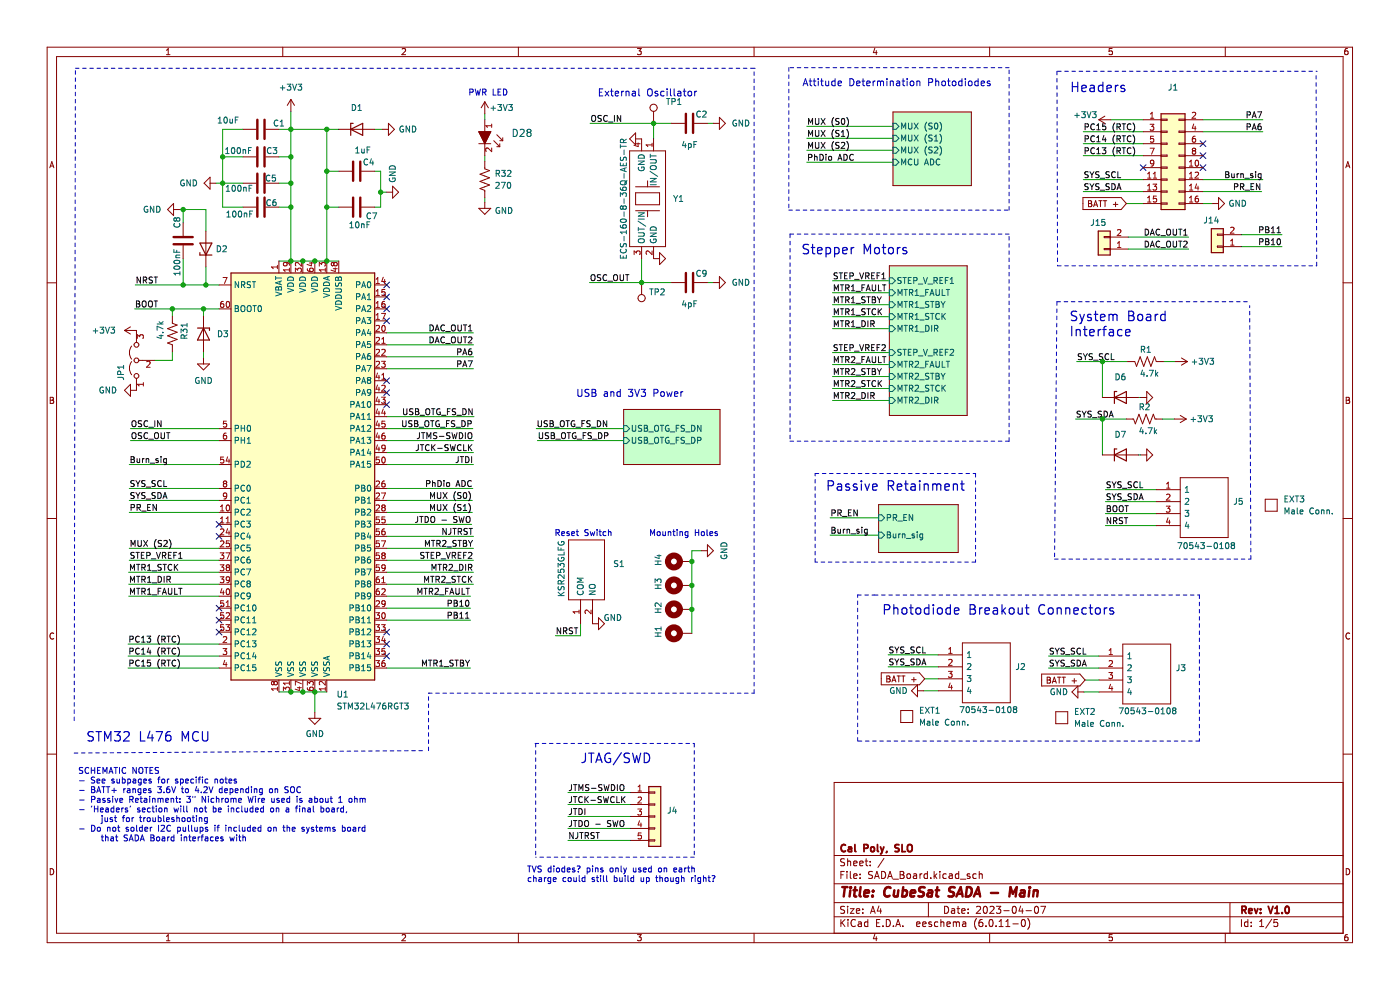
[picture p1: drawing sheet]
<svg xmlns="http://www.w3.org/2000/svg" width="297mm" height="210mm" viewBox="0 0 297 210" stroke-linecap="round" stroke-linejoin="round" font-family="sans-serif">
<path d="M0 0h296.9v210h-296.9z" fill-rule="evenodd" fill="#fff" stroke="#fff" stroke-width=".21"/>
<g fill="none" stroke="#840000" stroke-width=".21">
<path d="M10 10h276.9v190h-276.9zM12 12h272.9v186h-272.9zM35.3 11.6h.8M35.3 10.7l.4-.4v1.3M60 10v2M85.3 10.4l.5-.1 .2 .4-.8 .9h.8M110 10v2M135.2 10.3h.8l-.4 .5 .4 .1v.6l-.2 .1-.6-.1M160 10v2M185.6 10.2l-.3 1h.8M185.9 10.7v.9M209.9 10v2"/>
<path d="M235.9 10.3h-.6v.6h.6v.6l-.1 .1-.5-.1M259.9 10v2M285.9 10.3l-.4 .1-.2 .2v.7l.2 .3 .4-.1v-.6l-.4-.1-.2 .2M10.6 35.6l.4-1.3 .4 1.3M10.7 35.2h.6M44.6 38.9h1.2M44.6 37.6v2.5l-1.3-1.2zM51.5 27.4h2.8M51.5 33.3h2.8M51.5 38.9h2.8M56.4 27.4h2.8M56.4 33.3h2.8"/>
<path d="M56.4 38.9h2.8M61.7 21.1v2.5M61.7 21.1l-.8 1.3M61.7 21.1l.8 1.3M71.9 36.3h2.8M71.9 27.4h7.6M76.7 36.3h2.8M81.1 27.4h1.3M82.4 26.2l1.3 1.2-1.3 1.3zM83.3 39.5l1.3 1.3-1.3 1.2zM101.6 27.9h2.5l-1.3 2.6zM101.6 30.5h2.5"/>
<path d="M102.8 21.6v2.5M102.8 25.4v2.5M102.8 30.5v2.5M102.8 34.3v1.5l1.1 .4-2.1 .8 2.1 .7-2.1 .8 2.1 .7-2.1 .8 1 .4v1.5M102.8 21.6l-.7 1.3M102.8 21.6l.8 1.3M104.7 29.8l1.3 1.3M105.4 28.6l1.3 1.2M105.4 31.1h.6M106 29.8h.7M106 30.5v.6M106.7 29.2v.6"/>
<path d="M133.6 32h7.6v20.3h-7.6zM134.8 29.5h1.3v2.5M134.8 28.2v2.5l-1.2-1.2zM134.8 39.6h5.1M137.4 38.4v1.2M138.6 23.6v2.6M138.6 29.5v2.5M142.5 26.2h2.8M147.3 26.2h2.8M151.3 26.2h1.3M152.6 24.9l1.3 1.3-1.3 1.2zM189.4 23.8h16.7v15.6h-16.7z"/>
<path d="M233.1 25.4h2.6M233.1 25.4l1.3 .8M234.4 24.6l-1.3 .8M242.5 25.4h3.8M242.5 35.6h3.8M242.5 38.1h3.8M242.5 27.9h3.8M242.5 30.5h3.8M242.5 33h3.8M246.3 25.3h1.3v.2h-1.3zM246.3 27.8h1.3v.3h-1.3zM246.3 30.4h1.3v.2h-1.3z"/>
<path d="M246.3 32.9h1.3v.2h-1.3zM246.3 35.4h1.3v.3h-1.3zM246.3 38h1.3v.2h-1.3zM250.1 38h1.3v.2h-1.3zM250.1 35.4h1.3v.3h-1.3zM250.1 32.9h1.3v.2h-1.3zM250.1 30.4h1.3v.2h-1.3zM250.1 27.8h1.3v.3h-1.3zM250.1 25.3h1.3v.2h-1.3zM251.4 25.4h3.8M251.4 35.6h3.8M251.4 38.1h3.8"/>
<path d="M251.4 27.9h3.8M251.4 30.5h3.8M251.4 33h3.8M285.5 35.6l.4-1.3 .5 1.3M285.6 35.2h.6M10 60h2M35.6 44.4l1.2-1.2v2.5zM36.8 44.4h1.3M38.9 47.2v2.8M38.9 52.1v2.8M43.7 49v7.6M51.5 43.9h2.8"/>
<path d="M56.4 43.9h2.8M59.2 55.4v2.5M61.7 55.4v2.5M64.2 55.4v2.5M66.8 55.4v2.5M69.3 55.4v2.5M71.9 55.4v2.5M71.9 43.9h2.8M76.7 43.9h2.8M82 40.8h1.3M101.6 44.2h2.5l-1.3 1.3zM102.8 42.9v1.3"/>
<path d="M134.8 40.9h5.1v2.5h-5.1zM134.8 44.7h5.1M136.1 52.3v2.6M136.1 59.9v2.6M137.4 44.7v1.3M138.6 52.3v2.6h1.3M139.9 53.6l1.3 1.3-1.3 1.2zM142.5 59.9h2.8M147.3 59.9h2.8M151.3 59.9h1.3M152.6 58.7l1.3 1.2-1.3 1.3zM188.7 56.4h16.5v31.7h-16.5z"/>
<path d="M229.7 41.9h8.1l1.2 1.3-1.2 1.2h-8.1zM230.9 42.6h.4l.3 .2-.3 .4 .3 .1v.3l-.2 .2h-.5zM230.9 43.2h.4M232 43.8l.4-1.2 .4 1.2M232.1 43.5h.6M233.1 42.6h.7M233.5 42.6v1.2M234.1 42.6h.7M234.3 50.2h1.2v.2h-1.2zM234.3 52.7h1.2v.3h-1.2zM234.4 42.6v1.2M235.5 52.8h3.8"/>
<path d="M235.5 50.3h3.8M236.2 43.4h.9M236.7 42.9v.9M242.5 43.2h3.8M242.5 40.6h3.8M246.3 40.5h1.3v.3h-1.3zM246.3 43.1h1.3v.2h-1.3zM250.1 43.1h1.3v.2h-1.3zM250.1 40.5h1.3v.3h-1.3zM251.4 43.2h3.8M251.4 40.6h3.8M257.2 43.2h1.3"/>
<path d="M258.3 49.7h1.2v.2h-1.2zM258.3 52.2h1.2v.2h-1.2zM258.5 41.9l1.3 1.3-1.3 1.2zM259.5 52.3h3.8M259.5 49.8h3.8M284.9 60h2M26.4 70.1l1.3 .8M26.4 70.1h2.5v2.5M27.7 69.3l-1.3 .8M27.9 76.7a2.26 2.26 0 0 0 0 2.8M27.9 73.4a2.26 2.26 0 0 0 0 2.8M29.5 76.4h3.3"/>
<path d="M36.6 67v1.6l1 .4-2 .7 2 .8-2 .7 2 .8-2 .8 1 .3v1.6M41.9 77.2h2.5l-1.2 1.3zM43.2 67v7.7M43.2 75.9v1.3M46.5 60.4h2.5M46.5 65.5h2.5M79.5 60.4h2.5M79.5 63h2.5M79.5 65.5h2.5M79.5 68.1h2.5M79.5 70.6h2.5M79.5 73.1h2.5"/>
<path d="M79.5 75.7h2.5M79.5 78.2h2.5M239.2 76.7h1.5l.4 1 .8-2 .7 2 .8-2 .8 2 .7-2 .4 1h1.5M249.4 76.7h2.5M250.6 75.9l1.3 .8M251.9 76.7l-1.3 .8M10.7 84.3h.4l.2 .2-.2 .4 .2 .1 .1 .3-.2 .3h-.5zM10.7 84.9h.4M27.7 81.5v2.6l-1.3-1.3zM28.9 80.3v2.5h-1.2M46.5 90.9h2.5M46.5 93.5h2.5"/>
<path d="M46.5 98.5h2.5M79.5 80.8h2.5M79.5 83.3h2.5M79.5 85.8h2.5M79.5 88.4h2.5M79.5 90.9h2.5M79.5 93.5h2.5M79.5 96h2.5M79.5 98.5h2.5M132.3 86.9h20.4v11.6h-20.4zM233.9 96.5h7.6M233.9 84.3h7.6"/>
<path d="M239 88.9h1.5l.4 1 .7-2 .8 2 .7-2 .8 2 .8-2 .3 1h1.6M242 96.5h1.3M242 84.3h1.3M243.3 83l1.2 1.3-1.2 1.3zM243.3 95.2l1.2 1.3-1.2 1.3zM249.1 88.9h2.5M250.4 88.1l1.2 .8M251.6 88.9l-1.2 .7M285.6 84.3h.4l.3 .2-.3 .4 .3 .1v.3l-.2 .3h-.5zM285.6 84.9h.4M10 110h2M46.5 108.7h2.5"/>
<path d="M46.5 111.2h2.5M46.5 113.8h2.5M46.5 116.3h2.5M46.5 103.6h2.5M46.5 106.2h2.5M46.5 118.9h2.5M79.5 108.7h2.5M79.5 111.2h2.5M79.5 113.8h2.5M79.5 116.3h2.5M79.5 103.6h2.5M79.5 106.2h2.5"/>
<path d="M79.5 118.9h2.5M120.6 114.5h7.6v12.7h-7.6zM144.2 119.1h2.6M148.8 116.8h1.3M150.1 115.6l1.2 1.2-1.2 1.3zM186.4 107h16.9v10.2h-16.9zM245.3 103.9h5.1M245.3 106.4h5.1M245.3 108.9h5.1M245.3 111.5h5.1M250.4 101.3h10.1v12.7h-10.1zM268.4 105.9h2.5v2.5h-2.5z"/>
<path d="M284.9 110h2M11.4 134.4a.58 .58 0 0 0-.8 .5 .58 .58 0 0 0 .8 .5M46.5 136.6h2.5M46.5 139.2h2.5M46.5 129h2.5M46.5 131.5h2.5M46.5 134.1h2.5M46.5 121.4h2.5M46.5 123.9h2.5M46.5 126.5h2.5M79.5 136.6h2.5M79.5 139.2h2.5"/>
<path d="M79.5 129h2.5M79.5 131.5h2.5M79.5 134.1h2.5M79.5 121.4h2.5M79.5 123.9h2.5M79.5 126.5h2.5M123.2 127.2v5.1M125.7 127.2v5.1h1.3M127 131l1.2 1.3-1.2 1.3zM144.2 129.3h2.6M144.2 124.2h2.6M144.2 134.3h2.6"/>
<path d="M199.1 138.9h5.1M204.2 136.4h10.1v12.7h-10.1zM233.1 139.2h5.1M238.2 136.6h10.1v12.7h-10.1zM286.3 134.4a.58 .58 0 0 0-.8 .5 .58 .58 0 0 0 .8 .5M10 160h2M46.5 141.7h2.5M59.2 144.2v2.6M61.7 144.2v2.6M64.2 144.2v2.6M65.5 152.4h2.6l-1.3 1.2zM66.8 144.2v2.6"/>
<path d="M66.8 151.1v1.3M69.3 144.2v2.6M79.5 141.7h2.5M187 142.7h8.1l1.1 1.3-1.1 1.3h-8.1zM188.1 143.4h.5l.2 .2-.2 .4 .2 .1 .1 .3-.3 .3h-.5zM188.1 144h.5M189.2 144.7l.4-1.3 .5 1.3M189.3 144.3h.6M190.3 143.4h.7M190.7 143.4v1.3M191.1 150.7h2.5v2.6h-2.5zM191.3 143.4h.7"/>
<path d="M191.6 143.4v1.3M193.4 144.2h1M193.9 143.7v1M194.6 146.5h1.3M194.6 145.3v2.5l-1.2-1.3zM199.1 144h5.1M199.1 146.5h5.1M199.1 141.5h5.1M221 143h8.1l1.1 1.2-1.1 1.3h-8.1zM222.2 143.6h.4l.2 .3-.2 .3 .2 .2 .1 .3-.3 .2h-.4zM222.2 144.2h.4M223.2 144.9l.5-1.3 .4 1.3"/>
<path d="M223.4 144.5h.6M224 151h2.5v2.5h-2.5zM224.3 143.6h.8M224.7 143.6v1.3M225.3 143.6h.7M225.7 143.6v1.3M227.4 144.4h1M227.9 143.9v1M228.7 146.8h1.2M228.7 145.5v2.6l-1.3-1.3zM233.1 144.2h5.1M233.1 141.7h5.1"/>
<path d="M233.1 146.8h5.1M284.9 160h2M133.8 168.1h3.8M133.8 170.7h3.8M133.8 173.2h3.8M133.8 175.7h3.8M133.8 178.3h3.8M137.6 168h1.3v.2h-1.3zM137.6 170.5h1.3v.3h-1.3zM137.6 173.1h1.3v.2h-1.3zM137.6 175.6h1.3v.3h-1.3zM137.6 178.1h1.3v.3h-1.3z"/>
<path d="M284.9 166h-107.9v32M10.7 184.3a.66 .66 0 0 1 .7 .6 .66 .66 0 0 1-.7 .7zM35.3 198.6l.4-.3v1.3M35.3 199.6h.8M60 198v2M85.3 198.4l.5-.1 .2 .3-.8 1h.8M110 198v2M135.2 198.3h.8l-.4 .4 .4 .2v.5l-.2 .2-.6-.2M160 198v2M177 194.5h107.9M177 191.5h107.9M177 187.5h107.9"/>
<path d="M177 181.5h107.9M178.4 185.6h.5M178.4 195v1.5M178.6 195.7l.6 .8M179.1 184.8h-.7v1.5M179.2 192.3l-.6-.1-.2 .2v.4l.6 .3 .2 .4-.3 .2h-.6M179.2 182.2l-.6-.1-.2 .2v.4l.6 .3 .2 .4-.3 .2h-.6M179.2 195l-.8 .9M179.7 184.8v.2M179.7 185.3v1M179.8 182.8l.2-.2 .4 .1 .1 .9M179.8 182.1v1.5"/>
<path d="M179.8 192.2v.2M179.8 192.7v1M179.9 195v.2M179.9 195.5v1M180.4 192.7h.8l-.8 1h.8M180.4 184.8v1.3l.2 .2M181.1 185.8l.7-.1-.1-.3-.4-.1-.2 .3 .1 .7h.5M181.1 183.1l.7-.1-.1-.3-.4-.1-.2 .3 .1 .7h.5M181.5 195.2a.71 .71 0 0 0-1 .5 .71 .71 0 0 0 .7 .8l.3-.1M181.7 193.2l.7-.1-.1-.3-.4-.1-.2 .3v.7h.6M182.1 195.6h.6v.9M182.4 183.1l.7-.1-.1-.3-.4-.1-.2 .3 .1 .7h.5"/>
<path d="M182.5 186.2v.1M182.5 185.4v.2M182.7 195.9l-.5 .1-.2 .2 .2 .3h.5M183 193.6v.1M183 192.8v.2M183.5 182.6h.6M183.7 182.1v1.3l.4 .2M184.1 195.6l-.4-.1-.3 .3 .1 .7h.6M184.1 195v1.5M184.6 182.7v.2M184.6 183.5v.1M184.7 193.7l.5-1.5 .5 1.5"/>
<path d="M184.8 193.3h.7M185.1 184.9l-.6-.1-.3 .3 .2 .4 .6 .3v.4l-.2 .1h-.6M185.5 186.3l.5-1.5 .5 1.5M185.6 198.2l-.3 .9h.8M185.7 185.9h.7M185.9 198.7v.9M186 195.8h.5M186.5 192.2l-.4 1h.9M186.7 195h-.7v1.5h.7M186.8 192.7v1M187 184.8a.76 .76 0 0 1 .9 .8 .76 .76 0 0 1-.9 .7zM187.3 196.4v.1"/>
<path d="M187.5 182.1l-1.3 1.9M188 195a.76 .76 0 0 1 .9 .8 .76 .76 0 0 1-.9 .7zM188.3 186.3l.5-1.5 .5 1.5M188.5 185.9h.7M189.5 186.5h1.1M189.5 196.4v.1M190 196.5l.5-1.5 .5 1.5M190.2 196.1h.7M191 185.6h.5M191 184.8h.5l.2 .3-.2 .5 .2 .1 .1 .4-.3 .2h-.5zM191.5 196.4v.1M192.5 185.5l.2-.2 .4 .2 .1 .6-.2 .2h-.3l-.2-.1z"/>
<path d="M193.8 185.4h.6l.1 .9M194.5 196l.7-.1-.1-.3-.4-.1-.2 .3v.7h.6M194.5 185.7l-.5 .1-.3 .2 .3 .3h.5M195.2 185.3v1M195.6 185.3l-.4 .3M195.7 196l.8-.1-.1-.3-.4-.1-.3 .3 .1 .7h.6M196.7 185.4l-.4-.1-.3 .3 .2 .7h.5M196.7 184.8v1.5M197 191.5v3M197.5 186.2v.1M197.6 195.6l-.4-.1-.2 .3 .1 .2 .5 .1v.4h-.6M198.2 184.8v1.5"/>
<path d="M198.3 185.8l.4 .5M198.7 185.3l-.5 .6M199 195.6l-.5-.1-.3 .3 .2 .7h.6M199.4 184.8v.2M199.4 185.3v1M199.6 195.7l.2-.2 .4 .1v.9M199.6 195v1.5M200.4 192.2a.76 .76 0 0 1 .8 .8 .76 .76 0 0 1-.8 .7zM200.7 185.4l-.4-.1-.3 .3 .2 .7h.5M200.9 196l.7-.1-.1-.3-.4-.1-.2 .3 .1 .7h.5M201.4 185.4h.6v.9M201.9 192.8h.6v.9"/>
<path d="M202 185.7l-.5 .1-.2 .2 .2 .3h.5M202.2 195.7l.5-.2 .2 .3M202.2 195.5v1M202.5 193.1l-.5 .1-.2 .2 .2 .3h.5M202.9 195.8l.2-.3 .4 .1v.9M202.9 195.8v.7M203 192.7h.6M203.2 192.2v1.3l.4 .2M203.4 185.4l-.4-.1-.3 .3 .1 .7h.6M203.4 184.8v1.5M203.7 186.5h1.2M204 193.2l.7-.1v-.3l-.5-.1-.2 .3 .1 .7h.6"/>
<path d="M204.2 195.6h.6l.1 .9M204.9 195.9l-.5 .1-.2 .2 .2 .3h.5M205.4 193.6v.1M205.4 192.8v.2M205.7 185.4l-.3-.1-.2 .3v.2l.5 .1v.4h-.5M207.1 185.4l-.4-.1-.3 .3 .1 .7h.6M207.2 192.4l.5-.2 .3 .5-.9 1h.9M207.2 194.8a1.72 1.72 0 0 0 0 2.3M207.7 185.5l.3-.2 .3 .1 .1 .9M207.7 184.8v1.5M208.4 195l-.4 .1a1.01 1.01 0 0 0 0 1.4l.5-.1v-.5l-.3-.3h-.2l-.3 .3M208.7 192.4l.3-.2a.8 .8 0 0 1 .5 .8 .8 .8 0 0 1-.5 .7l-.4-.5z"/>
<path d="M209.2 196.4v.1M209.9 198v2M210 195.2l.2-.2a.8 .8 0 0 1 .5 .8 .8 .8 0 0 1-.5 .7l-.4-.5zM210 192.4l.6-.2 .3 .5-.9 1h.9M211.3 196.4v.1M211.4 192.2h.9l-.5 .6 .4 .2v.6l-.2 .1-.6-.1M212 196.5h.8M212 195.5l.4-.5v1.5M213 193.2h1.1M213.4 196.5h.8M213.4 195.5l.4-.5v1.5M214.9 192.4l.2-.2a.8 .8 0 0 1 .5 .8 .8 .8 0 0 1-.5 .7l-.4-.5z"/>
<path d="M214.9 196h1.1M216.5 192.2l-.3 1h.9M216.8 195.2l.2-.2a.8 .8 0 0 1 .5 .8 .8 .8 0 0 1-.5 .7l-.3-.5zM216.9 192.7v1M217.7 193.2h1.1M218 194.8a1.72 1.72 0 0 1 0 2.3M219.6 192.4l.2-.2a.8 .8 0 0 1 .5 .8 .8 .8 0 0 1-.5 .7l-.3-.5zM220.8 192.2h1l-.6 1.5M235.9 198.3h-.6v.6l.6-.1v.6l-.1 .2-.5-.2M259.9 198v2M260.9 191.5v6.5M263.4 195v1.5"/>
<path d="M264.7 195.6l-.4-.1-.3 .3 .2 .7h.5M264.7 195v1.5M265.4 196.4v.1M265.4 195.6v.2M267.2 196.5h.9M267.2 195.5l.5-.5v1.5M269.8 195l-1.3 1.9M271 195h-.7l-.1 .8 .2-.2 .5 .1 .2 .2-.1 .5-.2 .1-.6-.1M285.6 184.3a.66 .66 0 0 1 .7 .6 .66 .66 0 0 1-.7 .7zM285.9 198.3h-.4l-.2 .3v.7l.2 .3 .4-.2v-.6l-.4-.1-.2 .3"/>
<circle cx="138.6" cy="22.9" r=".76"/>
<circle cx="28.9" cy="73.1" r=".51"/>
<circle cx="28.9" cy="76.4" r=".51"/>
<circle cx="28.9" cy="79.7" r=".51"/>
<circle cx="136.1" cy="63.2" r=".76"/>
</g>
<g fill="none" stroke="#840000" stroke-width=".39">
<path d="M179.4 179.3a.71 .71 0 0 0-1 .5 .71 .71 0 0 0 .7 .8l.3-.1M180 179.7h.6l.1 .9M181.4 179.1v1.3l.2 .2M183.3 179.9h.7l.1-.3v-.3l-.8-.2v1.5M184.9 179.7l.3-.1 .3 .3v.5l-.3 .2h-.3l-.2-.2zM186.1 179.1v1.3l.3 .2M186.8 179.6l.3 1M187.5 179.6l-.4 1M190.7 179.2l-.6-.1-.2 .3 .1 .4 .6 .3v.4l-.2 .1h-.5M191.4 179.1v1.5h.7M192.6 179.4l.3-.3a.5 .5 0 0 1 .6 .5v.5a.5 .5 0 0 1-.5 .6 .5 .5 0 0 1-.5-.6zM180.7 180l-.5 .1-.3 .2 .3 .3h.5"/>
<path d="M187.1 180.6l-.3 .5M188.1 180.6l-.1 .3M263.5 193h.7l.1-.3v-.3l-.8-.2v1.5M263.8 193l.5 .7M264.9 193.2l.7-.1v-.3l-.5-.1-.2 .3 .1 .7h.6M266.1 192.7l.4 1 .3-1M267.4 193.6v.1M267.4 192.8v.2M269.1 192.2l.5 1.5 .5-1.5M270.5 193.7h.8M270.5 192.7l.4-.5v1.5M272 193.6v.1"/>
<path d="M272.8 192.4l.2-.2a.8 .8 0 0 1 .5 .8 .8 .8 0 0 1-.5 .7l-.4-.5z"/>
</g>
<g fill="none" stroke="#840000" stroke-width=".52">
<path d="M178.7 188.2h1.1M179.2 188.2l-.2 2M180.4 188.8l-.2 1.4M180.5 188.2v.2M181.1 188.8h.7M181.4 188.2l-.2 1.7 .1 .2 .4 .1M182.6 188.2l-.2 1.7 .2 .3M183.4 189.5l.9-.2v-.4l-.6-.1-.3 .3v1h.7M185.1 190v.2M185.2 188.9v.2M188.9 188.4a.88 .88 0 0 0-1 0 .88 .88 0 0 0-.3 .9 .69 .69 0 0 0 .3 .8 .69 .69 0 0 0 .8-.1M189.7 188.8v1.3l.4 .1 .3-.2"/>
<path d="M190.6 188.8l-.2 1.4M191.5 188.9h.8l.1 .3v.6a.66 .66 0 0 1-1 .3M191.6 188.2l-.2 2M193.2 189.5l.9-.2v-.4h-.8l-.2 1 .3 .3 .6-.1M196.2 188.3a.85 .85 0 0 0-1.1 .1l-.1 .5 .9 .5v.6a.85 .85 0 0 1-1.1 .1M196.9 188.9h.8v1.3M197.8 189.3l-.7 .1a.4 .4 0 0 0-.4 .4 .4 .4 0 0 0 .3 .4l.7-.1M198.5 188.8h.7M198.9 188.2l-.3 1.7 .1 .2 .4 .1M202.6 188.3a.85 .85 0 0 0-1.1 .1l-.1 .5 .9 .5-.1 .6a.85 .85 0 0 1-1 .1M202.9 190.2l.9-2 .4 2M203.2 189.6h.9"/>
<path d="M205.1 188.2a.96 .96 0 0 1 1.1 .5 .96 .96 0 0 1-.3 1.2l-.5 .3h-.5zM206.6 190.2l.9-2 .4 2M206.9 189.6h.9M210.2 189.4h1.5M214.1 190.2l.3-2 .5 1.4 .8-1.4-.2 2M216.6 188.9h.7v1.3M217.4 189.3l-.7 .1a.4 .4 0 0 0-.3 .4 .4 .4 0 0 0 .2 .4l.7-.1M218.4 188.8l-.2 1.4M218.5 188.2l-.1 .2M219.3 189l.3-.2 .5 .1-.1 1.3M219.3 188.8l-.1 1.4"/>
</g>
<g fill="#ffffc2" stroke="#ffffc2" stroke-width=".25">
<path d="M246.3 24.1h5.1v20.3h-5.1z" fill-rule="evenodd"/>
<path d="M257 48.5h2.5v5.1h-2.5z" fill-rule="evenodd"/>
<path d="M233 49h2.5v5.1h-2.5z" fill-rule="evenodd"/>
<path d="M49 57.9h30.5v86.3h-30.5z" fill-rule="evenodd"/>
<path d="M137.6 166.8h2.6v12.7h-2.6z" fill-rule="evenodd"/>
</g>
<g fill="none" stroke="#000084" stroke-width=".21">
<path d="M241.9 35l1.2 1.2M243.1 35l-1.2 1.2M254.6 35l1.2 1.2M254.6 32.4l1.2 1.2M254.6 29.9l1.2 1.2M255.8 35l-1.2 1.2M255.8 32.4l-1.2 1.2M255.8 29.9l-1.2 1.2M81.4 59.8l1.2 1.3M82.6 59.8l-1.2 1.3M81.4 64.9l1.2 1.2M81.4 67.5l1.2 1.2"/>
<path d="M81.4 62.4l1.2 1.2M82.6 64.9l-1.2 1.2M82.6 67.5l-1.2 1.2M82.6 62.4l-1.2 1.2M81.4 80.2l1.2 1.2M81.4 85.2l1.2 1.2M81.4 82.7l1.2 1.2M82.6 80.2l-1.2 1.2M82.6 85.2l-1.2 1.2M82.6 82.7l-1.2 1.2M45.9 113.2l1.2 1.2M45.9 110.6l1.2 1.2"/>
<path d="M47.1 113.2l-1.2 1.2M47.1 110.6l-1.2 1.2M45.9 128.4l1.2 1.2M45.9 130.9l1.2 1.3M45.9 133.5l1.2 1.2M47.1 128.4l-1.2 1.2M47.1 130.9l-1.2 1.3M47.1 133.5l-1.2 1.2M81.4 136l1.2 1.2M81.4 133.5l1.2 1.2M81.4 138.6l1.2 1.2M82.6 136l-1.2 1.2"/>
<path d="M82.6 133.5l-1.2 1.2M82.6 138.6l-1.2 1.2"/>
</g>
<g fill="none" stroke="#0000c2" stroke-width=".21">
<path d="M16 19.6v.7M16 18v.8M16 16.5v.8M16 15v.8M16 14.5h.8M17.5 14.5h.8M19 14.5h.8M20.6 14.5h.7M22.1 14.5h.8M23.6 14.5h.8M25.1 14.5h.8M26.7 14.5h.7"/>
<path d="M28.2 14.5h.7M29.7 14.5h.8M31.2 14.5h.8M32.8 14.5h.7M34.3 14.5h.7M35.8 14.5h.8M37.3 14.5h.8M38.9 14.5h.7M40.4 14.5h.7M41.9 14.5h.8M43.4 14.5h.8M44.9 14.5h.8"/>
<path d="M46.5 14.5h.7M48 14.5h.8M49.5 14.5h.8M51 14.5h.8M52.6 14.5h.7M54.1 14.5h.7M55.6 14.5h.8M57.1 14.5h.8M58.7 14.5h.7M60.2 14.5h.7M61.7 14.5h.8M63.2 14.5h.8"/>
<path d="M64.8 14.5h.7M66.3 14.5h.7M67.8 14.5h.8M69.3 14.5h.8M70.8 14.5h.8M72.4 14.5h.7M73.9 14.5h.8M75.4 14.5h.8M76.9 14.5h.8M78.5 14.5h.7M80 14.5h.8M81.5 14.5h.8"/>
<path d="M83 14.5h.8M84.6 14.5h.7M86.1 14.5h.7M87.6 14.5h.8M89.1 14.5h.8M90.7 14.5h.7M92.2 14.5h.7M93.7 14.5h.8M95.2 14.5h.8M96.7 14.5h.8M98.3 14.5h.7M99.7 19.6l.6-.1v-.5l-.6-.1v1.3"/>
<path d="M99.8 14.5h.8M100.8 18.9l.3 1.3 .3-.9 .2 .9 .3-1.3M101.3 14.5h.8M102.4 19.6l.6-.1 .1-.5-.7-.1v1.3M102.7 19.6l.4 .6M102.8 14.5h.8M104.4 14.5h.7M104.6 18.9v1.3h.6M105.7 19.5h.4M105.9 14.5h.8M106.3 18.9h-.6v1.3h.6M106.8 18.9a.64 .64 0 0 1 .7 .6 .64 .64 0 0 1-.7 .7z"/>
<path d="M107.4 14.5h.8M108.9 14.5h.8M110.5 14.5h.7M112 14.5h.7M113.5 14.5h.8M115 14.5h.8M116.6 14.5h.7M118.1 14.5h.7M119.6 14.5h.8M121.1 14.5h.8M122.7 14.5h.7M124.2 14.5h.7"/>
<path d="M125.7 14.5h.8M127.2 19.6h.5M127.2 14.5h.8M127.9 18.8h-.7v1.5h.7M128.4 19.3l.8 1M128.7 14.5h.8M129.2 19.3l-.8 1M129.5 19.3h.6M129.7 18.8v1.3l.4 .2M130.3 14.5h.7M130.5 19.8l.7-.1v-.3l-.5-.1-.2 .3 .1 .7h.6M131.8 14.5h.8"/>
<path d="M131.9 19.3v1M132.3 19.3l-.4 .3M132.8 19.5l.2-.2 .4 .1v.9M132.8 19.3v1M133.3 14.5h.8M134.2 19.4h.5l.1 .9M134.8 19.7l-.5 .1-.2 .2 .2 .3h.5M134.8 14.5h.8M135.5 18.8v1.3l.2 .2M136.4 14.5h.7M137.4 19.1l.3-.3a.5 .5 0 0 1 .7 .5v.5a.5 .5 0 0 1-.5 .6 .5 .5 0 0 1-.5-.6zM137.9 14.5h.7"/>
<path d="M139.4 14.5h.8M139.5 19.4l-.3-.1-.3 .3 .1 .2 .5 .1v.4h-.6M140.9 19.4l-.5-.1-.2 .3 .1 .7h.6M140.9 14.5h.8M141.5 18.8v.2M141.5 19.3v1M142.2 18.8v1.3l.2 .2M142.5 14.5h.7M143 18.8v1.3l.2 .2M143.8 19.4h.6v.9M144 14.5h.7M144.4 19.7l-.5 .1-.2 .2 .2 .3h.5"/>
<path d="M144.9 19.3h.6M145.2 18.8v1.3l.3 .2M145.5 14.5h.8M146 19.5l.2-.2 .5 .2v.6l-.1 .2h-.4l-.2-.1zM147 14.5h.8M147.4 19.3v1M147.8 19.3l-.4 .3M148.6 14.5h.7M150.1 14.5h.7M151.6 14.5h.8M153.1 14.5h.8M154.6 14.5h.8"/>
<path d="M156.2 14.5h.7M157.7 14.5h.8M159.2 14.5h.8M160 14.5h.1M160 15.2v.8M160 16.8v.7M160 18.3v.8M160 19.8v.8M167.3 14.4v.7M167.3 15.9v.7M167.3 17.4v.8M167.3 18.9v.8"/>
<path d="M167.6 14.4h.8M169.1 14.4h.8M170.4 18.2l.5-1.5 .5 1.5M170.5 17.8h.7M170.6 14.4h.8M171.7 17.2h.5M171.9 16.7v1.3l.3 .2M172.2 14.4h.7M172.5 17.2h.6M172.7 16.7v1.3l.4 .2M173.6 16.7v.1M173.6 17.2v1"/>
<path d="M173.7 14.4h.8M174.1 17.2h.6M174.3 16.7v1.3l.4 .2M175.2 17.2v.9l.4 .1 .2-.2M175.2 14.4h.8M175.8 17.2v1M176.7 14.4h.8M177.2 17.3l-.5-.1-.3 .3 .2 .6h.6M177.2 16.7v1.5M177.8 17.7l.7-.2-.1-.2-.4-.1-.2 .2 .1 .7h.5M178.3 14.4h.7M179.8 14.4h.7"/>
<path d="M180.3 16.7a.76 .76 0 0 1 .9 .7 .76 .76 0 0 1-.9 .8zM181.3 14.4h.8M181.7 17.7l.7-.2v-.2l-.5-.1-.2 .2 .1 .7h.6M182.8 14.4h.8M182.9 17.2h.5M183.1 16.7v1.3l.3 .2M183.9 17.7l.7-.2-.1-.2-.4-.1-.2 .2v.7h.6M184.4 14.4h.7M185.2 17.2v1M185.7 17.2l-.5 .3M185.9 14.4h.7M186.2 17.3l.4-.1 .2 .2"/>
<path d="M186.2 17.2v1M186.8 17.4l.2-.2 .4 .1v.9M186.8 17.4v.8M187.4 14.4h.8M188.2 16.7v.1M188.2 17.2v1M188.9 17.3l.2-.1 .3 .1 .1 .9M188.9 17.2v1M188.9 14.4h.8M190.2 17.3h.6l.1 .9M190.5 14.4h.7M190.9 17.5l-.5 .1-.2 .2 .2 .4 .5-.1"/>
<path d="M191.4 17.2h.5M191.6 16.7v1.3l.3 .2M192 14.4h.7M192.4 16.7v.1M192.4 17.2v1M193.2 17.3l.2-.1 .4 .1 .1 .6-.2 .2-.3 .1-.2-.2zM193.5 14.4h.8M194.5 17.3l.2-.1 .4 .1 .1 .9M194.5 17.2v1M195 14.4h.8M196.5 14.4h.8M197 17.5l.7-.1 .2-.2-.1-.4-.8-.1v1.5"/>
<path d="M198.1 14.4h.7M198.5 17.3l.2-.1 .4 .1 .1 .9M198.5 16.7v1.5M199.6 14.4h.8M199.9 17.3l.4-.1 .3 .3v.4l-.3 .3-.4-.1-.1-.2zM201 17.2h.6M201.1 14.4h.8M201.2 16.7v1.3l.4 .2M202.1 17.3l.2-.1 .4 .1 .1 .6-.1 .2-.4 .1-.2-.2zM202.6 14.4h.8M204.1 17.3l-.4-.1-.3 .3 .1 .6h.6M204.1 16.7v1.5"/>
<path d="M204.2 14.4h.7M204.8 16.7v.1M204.8 17.2v1M205.5 17.3l.2-.1 .4 .1 .1 .6-.1 .2-.4 .1-.2-.2zM205.7 14.4h.7M207.2 14.4h.8M207.5 17.3l-.4-.1-.3 .3 .1 .6h.6M207.5 16.7v1.5M208.1 17.7l.8-.2-.1-.2-.4-.1-.3 .2 .1 .7h.6M208.7 14.4h.8M210 17.3l-.4-.1-.2 .2 .1 .2 .5 .2v.3h-.6M210.3 14.4h.7"/>
<path d="M211.8 14.4h.7M213.3 14.4h.8M214.1 14.9v.7M214.1 16.4v.8M214.1 17.9v.8M214.1 19.4v.8M224.2 15.1v.8M224.2 16.6v.8M224.2 18.2v.7M224.2 19.7v.8M224.4 15.1h.7M225.9 15.1h.7"/>
<path d="M227.4 15.1h.8M228.9 15.1h.8M230.4 15.1h.8M232 15.1h.7M233.5 15.1h.8M235 15.1h.8M236.5 15.1h.8M238.1 15.1h.7M239.6 15.1h.7M241.1 15.1h.8M242.6 15.1h.8M244.2 15.1h.7"/>
<path d="M245.7 15.1h.7M247.2 15.1h.8M248.7 15.1h.8M250.3 15.1h.7M251.8 15.1h.7M253.3 15.1h.8M254.8 15.1h.8M256.3 15.1h.8M257.9 15.1h.7M259.4 15.1h.8M260.9 15.1h.8M262.4 15.1h.8"/>
<path d="M264 15.1h.7M265.5 15.1h.8M267 15.1h.8M268.5 15.1h.8M270.1 15.1h.7M271.6 15.1h.7M273.1 15.1h.8M274.6 15.1h.8M276.2 15.1h.7M277.7 15.1h.7M279.2 15.1h.1M279.2 16.1v.7"/>
<path d="M279.2 17.5v.8M279.2 19.1v.7M16 39.4v.7M16 37.8v.8M16 36.3v.8M16 34.8v.8M16 33.3v.7M16 31.7v.8M16 30.2v.8M16 28.7v.8M16 27.2v.7M16 25.7v.7"/>
<path d="M16 24.1v.8M16 22.6v.8M16 21.1v.7M160 21.3v.8M160 22.9v.7M160 24.4v.7M160 25.9v.8M160 27.4v.8M160 29v.7M160 30.5v.7M160 32v.8M160 33.5v.8"/>
<path d="M160 35.1v.7M160 36.6v.7M160 38.1v.8M160 39.6v.8M167.3 20.5v.7M167.3 22v.7M167.3 23.5v.8M167.3 25v.8M167.3 26.5v.8M167.3 28.1v.7M167.3 29.6v.8M167.3 31.1v.8"/>
<path d="M167.3 32.6v.8M167.3 34.2v.7M167.3 35.7v.7M167.3 37.2v.8M167.3 38.7v.8M214.1 21v.7M214.1 22.5v.7M214.1 24v.8M214.1 25.5v.8M214.1 27.1v.7M214.1 28.6v.7M214.1 30.1v.8"/>
<path d="M214.1 31.6v.8M214.1 33.1v.8M214.1 34.7v.7M214.1 36.2v.8M214.1 37.7v.8M214.1 39.2v.8M224.2 21.2v.8M224.2 22.7v.8M224.3 24.3v.7M224.3 25.8v.7M224.3 27.3v.8M224.3 28.8v.8"/>
<path d="M224.3 30.4v.7M224.3 31.9v.7M224.3 33.4v.8M224.3 34.9v.8M224.3 36.4v.8M224.3 38v.7M224.3 39.5v.8M279.2 20.6v.7M279.2 22.1v.8M279.2 23.6v.8M279.2 25.1v.8M279.2 26.7v.7"/>
<path d="M279.2 28.2v.8M279.2 29.7v.8M279.2 31.2l.1 .8M279.3 32.8v.7M279.3 34.3v.8M279.3 35.8v.8M279.3 37.3v.8M279.3 38.9v.7M15.9 59.2v.7M15.9 57.6v.8M15.9 56.1v.8M15.9 54.6v.8"/>
<path d="M15.9 53.1v.7M15.9 51.6v.7M15.9 50v.8M15.9 48.5v.8M15.9 47v.7M15.9 45.5v.7M15.9 43.9v.8M15.9 42.4v.8M16 40.9l-.1 .8M160 41.1v.8M160 42.7v.7M160 44.2v.8"/>
<path d="M160 45.7v.8M160 47.2v.8M160 48.8v.7M160 50.3v.8M160 51.8v.8M160 53.3v.8M160 54.9v.7M160 56.4v.7M160 57.9v.8M160 59.4v.8M167.3 40.3v.7M167.3 41.8v.7"/>
<path d="M167.3 43.3v.8M167.3 44.6h.8M167.6 51.2v.7M167.6 52.7v.8M167.6 54.2v.8M167.6 55.7v.8M167.6 57.3v.7M167.6 58.8v.8M168.4 49.7h-.8v.7M168.9 44.6h.7M169.1 49.7h.8M170.4 44.6h.8"/>
<path d="M170.6 49.7h.8M171.9 44.6h.8M172.2 49.7h.7M173.4 44.6h.8M173.7 49.7h.8M175 44.6h.7M175.2 49.7h.8M176.5 44.6h.7M176.7 49.7h.8M178 44.6h.8M178.3 49.7h.7M179.5 44.6h.8"/>
<path d="M179.8 49.7h.7M181.1 44.6h.7M181.3 49.7h.8M182.6 44.6h.7M182.8 49.7h.8M184.1 44.6h.8M184.4 49.7h.7M185.6 44.6h.8M185.9 49.7h.7M187.1 44.6h.8M187.4 49.7h.8M188.7 44.6h.7"/>
<path d="M188.9 49.7h.8M190.2 44.6h.8M190.5 49.7h.7M191.7 44.6h.8M192 49.7h.7M193.2 44.6h.8M193.5 49.7h.8M194.8 44.6h.7M195 49.7h.8M196.3 44.6h.8M196.5 49.7h.8M197.8 44.6h.8"/>
<path d="M198.1 49.7h.7M199.3 44.6h.8M199.6 49.7h.8M200.9 44.6h.7M201.1 49.7h.8M202.4 44.6h.7M202.6 49.7h.8M203.9 44.6h.8M204.2 49.7h.7M205.4 44.6h.8M205.7 49.7h.7M207 44.6h.7"/>
<path d="M207.2 49.7h.8M208.5 44.6h.7M208.7 49.7h.8M210 44.6h.8M210.3 49.7h.7M211.5 44.6h.8M211.8 49.7h.7M213.1 44.6h.7M213.3 49.7h.8M214.1 40.8v.7M214.1 42.3v.8M214.1 43.8v.8"/>
<path d="M214.1 50.2v.7M214.1 51.7v.7M214.1 53.2v.8M214.1 54.7v.8M214.1 56.3v.7M214.1 57.8v.7M214.1 59.3v.8M224.3 41v.8M224.3 42.5v.8M224.3 44.1v.7M224.3 45.6v.7M224.3 47.1v.8"/>
<path d="M224.3 48.6v.8M224.3 50.2v.7M224.3 51.7v.7M224.3 53.2v.8M224.3 54.7v.8M224.3 56.3l.1 .1h.7M225.9 56.4h.7M227.4 56.4h.8M228.9 56.4h.8M230.4 56.4h.8M232 56.4h.7M233.5 56.4h.8"/>
<path d="M235 56.4h.8M236.5 56.4h.8M238.1 56.4h.7M239.6 56.4h.7M241.1 56.4h.8M242.6 56.4h.8M244.2 56.4h.7M245.7 56.4h.7M247.2 56.4h.8M248.7 56.4h.8M250.3 56.4h.7M251.8 56.4h.7"/>
<path d="M253.3 56.4h.8M254.8 56.4h.8M256.3 56.4h.8M257.9 56.4h.7M259.4 56.4h.8M260.9 56.4h.8M262.4 56.4h.8M264 56.4h.7M265.5 56.4h.8M267 56.4h.8M268.5 56.4h.8M270.1 56.4h.7"/>
<path d="M271.6 56.4h.7M273.1 56.4h.8M274.6 56.4h.8M276.2 56.4h.7M277.7 56.4h.7M279.3 40.4v.7M279.3 41.9v.8M279.3 43.4v.8M279.3 45v.7M279.3 46.5v.7M279.3 48v.8M279.3 49.5v.8"/>
<path d="M279.3 51.1v.7M279.3 52.6v.7M279.3 54.1v.8M279.3 55.6v.8h-.1M15.9 79v.7M15.9 77.5v.7M15.9 75.9v.8M15.9 74.4v.8M15.9 72.9v.7M15.9 71.4v.7M15.9 69.8v.8M15.9 68.3v.8"/>
<path d="M15.9 66.8v.7M15.9 65.3v.7M15.9 63.7v.8M15.9 62.2v.8M15.9 60.7v.8M160 61v.7M160 62.5v.7M160 64v.8M160 65.5v.8M160 67v.8M160 68.6v.7M160 70.1v.8"/>
<path d="M160 71.6v.8M160 73.1v.8M160 74.7v.7M160 76.2v.8M160 77.7v.8M160 79.2v.8M167.6 60.3v.8M167.6 61.8v.8M167.6 63.4v.7M167.6 64.9v.8M167.6 66.4v.8M167.6 67.9v.8"/>
<path d="M167.6 69.5v.7M167.6 71v.7M167.6 72.5v.8M167.6 74v.8M167.6 75.6v.7M167.6 77.1v.7M167.6 78.6v.8M214.1 60.8v.8M214.1 62.4v.7M214.1 63.9v.7M214.1 65.4v.8M214.1 66.9v.8"/>
<path d="M214.1 68.4v.8M214.1 70v.7M214.1 71.5v.8M214.1 73v.8M214.1 74.5v.8M214.1 76.1v.7M214.1 77.6v.7M214.1 79.1v.8M224.1 79.2v.8M224.1 77.7v.8M224.1 76.2v.8M224.1 74.7v.7"/>
<path d="M224.1 73.1v.8M224.2 71.6l-.1 .8M224.2 70.1v.8M224.2 68.6v.7M224.2 67v.8M224.2 65.5v.8M225 64h-.8v.8M225.7 64h.8M227.3 64h.7M228.8 64h.8M230.3 64h.8M231.8 64h.8"/>
<path d="M233.4 64h.7M234.9 64h.8M236.4 64h.8M237.9 64h.8M239.5 64h.7M241 64h.7M242.5 64h.8M244 64h.8M245.6 64h.7M247.1 64h.7M248.6 64h.8M250.1 64h.8"/>
<path d="M251.6 64h.8M253.2 64h.7M254.7 64h.8M256.2 64h.8M257.7 64h.8M259.3 64h.7M260.8 64h.8M262.3 64h.8M263.8 64h.8M265.1 64.8v.5M265.1 66v.8M265.1 67.6v.7"/>
<path d="M265.1 69.1v.7M265.1 70.6v.8M265.1 72.1v.8M265.1 73.7l.1 .7M265.2 75.2v.7M265.2 76.7v.8M265.2 78.2v.8M265.2 79.7v.8M15.8 98.8v.7M15.8 97.3v.7M15.8 95.7v.8M15.9 94.2v.8"/>
<path d="M15.9 92.7v.7M15.9 91.2v.7M15.9 89.6v.8M15.9 88.1v.8M15.9 86.6v.8M15.9 85.1v.7M15.9 83.5v.8M15.9 82v.8M15.9 80.5v.8M122.6 82.6v1.2l.3 .3 .4-.1 .2-.2v-1.2M124.9 82.7l-.5-.1-.3 .3 .1 .3 .7 .3v.4l-.2 .2-.6-.1M125.6 82.6h.5l.3 .3-.3 .4 .3 .1v.4l-.2 .3h-.6z"/>
<path d="M125.6 83.3h.5M128.2 83.2h.6l.1 .9M128.9 83.4l-.5 .1-.2 .2 .2 .4 .5-.1M129.6 83.2l.2-.1 .4 .1v.9M129.6 83.1v1M131.6 83.2l-.4-.1-.3 .3 .1 .6h.6M131.6 82.6v1.5M133.3 82.6h.9l-.5 .6 .5 .1v.6l-.3 .2-.6-.2M134.7 82.6l.5 1.5 .5-1.5M136 82.6h.9l-.5 .6 .5 .1v.6l-.2 .2-.7-.2M138.7 83.4l.7-.1 .2-.2-.1-.4-.8-.1v1.5M140.2 83.2l.2-.1 .5 .1v.6l-.1 .2-.4 .1-.2-.2z"/>
<path d="M141.4 83.1l.3 1 .3-.7 .3 .7 .3-1M143.1 83.6l.7-.2-.1-.2-.4-.1-.2 .2 .1 .7h.5M144.4 83.1v1M144.9 83.1l-.5 .3M160 80.8v.7M160 82.3v.7M160 83.8v.8M160 85.3v.8M160 86.9v.7M160 88.4v.7M160 89.9v.8M160 91.4v.8"/>
<path d="M160 93v.7M160 94.5v.7M160 96v.8M160 97.5v.8M160 99v.8M167.6 80.1v.8M167.6 81.7v.7M167.6 83.2v.7M167.6 84.7v.8M167.6 86.2v.8M167.6 87.7v.8M167.6 89.3v.7"/>
<path d="M167.6 90.8v.8M167.6 92.3v.8M167.6 93.6h.8M169.1 93.6h.8M170.6 93.6h.8M172.2 93.6h.7M173.7 93.6h.8M175.2 93.6h.8M176.7 93.6h.8M178.3 93.6h.7M179.8 93.6h.7M181.3 93.6h.8"/>
<path d="M182.8 93.6h.8M184.4 93.6h.7M185.9 93.6h.7M187.4 93.6h.8M188.9 93.6h.8M190.5 93.6h.7M192 93.6h.7M193.5 93.6h.8M195 93.6h.8M196.5 93.6h.8M198.1 93.6h.7M199.6 93.6h.8"/>
<path d="M201.1 93.6h.8M202.6 93.6h.8M204.2 93.6h.7M205.7 93.6h.7M207.2 93.6h.8M208.7 93.6h.8M210.3 93.6h.7M211.8 93.6h.7M214.1 80.6v.8M214.1 82.2v.7M214.1 83.7v.7M214.1 85.2v.8"/>
<path d="M214.1 86.7v.8M214.1 88.3v.7M214.1 89.8v.7M214.1 91.3v.8M214.1 92.8v.8h-.8M223.9 99v.8M223.9 97.5v.8M223.9 96v.8M223.9 94.5v.7M224 92.9l-.1 .8M224 91.4v.8M224 89.9v.8"/>
<path d="M224 88.4v.7M224 86.9v.7M224 85.3v.8M224 83.8v.8M224.1 82.3l-.1 .7M224.1 80.8v.7M265.2 81.3v.7M265.2 82.8v.8M265.2 84.3v.8M265.2 85.8v.8M265.2 87.4v.7M265.2 88.9v.7"/>
<path d="M265.2 90.4v.8M265.2 91.9v.8M265.2 93.5v.7M265.3 95v.7M265.3 96.5v.8M265.3 98v.8M265.3 99.6v.7M15.8 118.6v.7M15.8 117.1v.7M15.8 115.5v.8M15.8 114v.8M15.8 112.5v.8"/>
<path d="M15.8 111v.7M15.8 109.4v.8M15.8 107.9v.8M15.8 106.4v.8M15.8 104.9v.7M15.8 103.3v.8M15.8 101.8v.8M15.8 100.3v.8M118 113h.6v-.5l-.6-.2v1.3M118.3 113l.4 .6M119.2 113.2l.6-.1-.1-.3h-.4l-.1 .2v.6h.5M120.7 112.8h-.3l-.1 .2v.1l.4 .2v.3h-.4"/>
<path d="M121.3 113.2l.6-.1-.1-.3h-.3l-.2 .2v.6h.5M122.2 112.8h.5M122.4 112.3v1.1l.3 .2M124.8 112.4l-.5-.1-.2 .3 .1 .3 .5 .2v.4l-.6 .1M125.2 112.8l.3 .8 .2-.6 .2 .6 .3-.8M126.7 112.3v.2M126.7 112.8v.8M127.1 112.8h.5M127.3 112.3v1.1l.3 .2M128.5 112.8h-.3l-.3 .2 .2 .6h.4M129.1 112.9l.5-.1v.8M129.1 112.3v1.3"/>
<path d="M138 113.6v-1.3l.4 1 .5-1v1.3M139.5 112.8h.3l.3 .2v.4l-.3 .2-.4-.2zM140.6 112.8l.1 .8 .5-.1M141.2 112.8v.8M141.8 112.9l.4-.1 .1 .8M141.8 112.8v.8M142.7 112.8h.5M142.9 112.3v1.1l.3 .2M143.6 112.3v.2M143.6 112.8v.8M144.2 112.9l.5-.1 .1 .8M144.2 112.8v.8"/>
<path d="M145.9 112.8v1l-.2 .2h-.3M145.9 112.8h-.3l-.3 .2 .2 .6h.4M147.5 112.3v1.3M147.5 113h.7M148.2 112.3v1.3M148.9 112.8h.3l.2 .2v.4l-.2 .2-.4-.2zM150 112.3v1.1l.2 .2M150.6 113.2l.6-.1-.1-.3h-.3l-.2 .2 .1 .6h.4M152.2 112.8h-.3l-.2 .2v.1l.5 .2v.3h-.5M160 100.6v.7M160 102.1v.8M160 103.6v.8"/>
<path d="M160 105.1v.8M160 106.7v.7M160 108.2v.7M160 109.7v.8M160 111.2v.8M160 112.8v.7M160 114.3v.7M160 115.8v.8M160 117.3v.8M160 118.9v.7M172.9 118.5v.7h.5M172.9 101.7v.8"/>
<path d="M172.9 103.2v.8M172.9 104.8v.7M172.9 106.3v.7M172.9 107.8v.8M172.9 109.3v.8M172.9 110.9v.7M172.9 112.4v.7M172.9 113.9v.8M172.9 115.4v.8M172.9 116.9v.8M173.7 100.4h-.8v.5M174.2 119.2h.8"/>
<path d="M174.5 100.4h.7M175.7 119.2h.8M176 100.4h.7M177.2 119.2h.8M177.5 100.4h.8M178.8 119.2h.7M179 100.4h.8M180.3 119.2h.8M180.5 100.4h.8M181.8 119.2h.8M182.1 100.4h.7M183.3 119.2h.8"/>
<path d="M183.6 100.4h.8M184.9 119.2h.7M185.1 100.4h.8M186.4 119.2h.7M186.6 100.4h.8M187.9 119.2h.8M188.2 100.4h.7M189.4 119.2h.8M189.7 100.4h.8M191 119.2h.7M191.2 100.4h.8M192.5 119.2h.7"/>
<path d="M192.7 100.4h.8M194 119.2h.8M194.3 100.4h.7M195.5 119.2h.8M195.8 100.4h.7M197.1 119.2h.7M197.3 100.4h.8M198.6 119.2h.7M198.8 100.4h.8M200.1 119.2h.8M200.4 100.4h.7M201.6 119.2h.8"/>
<path d="M201.9 100.4h.7M203.1 119.2h.8M203.4 100.4h.8M204.7 119.2h.7M204.9 100.4h.8M206.4 100.4h.6v.8M207 102v.7M207 103.5v.8M207 105v.8M207 106.5v.8M207 108.1v.7M207 109.6v.7"/>
<path d="M207 111.1v.8M207 112.6v.8M207 114.2v.7M207 115.7v.7M207 117.2v.8M207 118.7v.5h-.8M223.7 118.6h.8M223.7 117.3v.8M223.7 115.8v.8M223.8 114.3l-.1 .7M223.8 112.8v.7M223.8 111.2v.8"/>
<path d="M223.8 109.7v.8M223.8 108.2v.7M223.8 106.7v.7M223.8 105.1v.8M223.9 103.6l-.1 .8M223.9 102.1v.7M223.9 100.6v.7M225.2 118.6h.8M226.8 118.6h.7M228.3 118.6h.7M229.8 118.6h.8M231.3 118.6h.8"/>
<path d="M232.9 118.6h.7M234.4 118.6h.7M235.9 118.6h.8M237.4 118.6h.8M239 118.6h.7M240.5 118.6h.7M242 118.6h.8M243.5 118.6h.8M245 118.6h.8M246.6 118.6h.7M248.1 118.6h.8M249.6 118.6h.8"/>
<path d="M251.1 118.6h.8M252.7 118.6h.7M254.2 118.6h.8M255.7 118.6h.8M257.2 118.6h.8M258.8 118.6h.7M260.3 118.6h.7M261.8 118.6h.8M263.3 118.6h.8M265.3 101.1v.7M265.3 102.6v.8M265.3 104.1v.8"/>
<path d="M265.3 105.6v.8M265.3 107.2v.7M265.3 108.7v.8M265.3 110.2v.8M265.3 111.7v.8M265.3 113.3v.7M265.3 114.8v.8M265.4 116.3v.8M265.4 117.8v.8h-.5M15.8 139.9v.8M15.8 138.4v.7M15.8 136.9v.7"/>
<path d="M15.8 135.3v.8M15.8 133.8v.8M15.8 132.3v.8M15.8 130.8v.7M15.8 129.2v.8M15.8 127.7v.8M15.8 126.2v.8M15.8 124.7v.7M15.8 123.2v.7M15.8 121.6v.8M15.8 120.1v.8M160 120.4v.7"/>
<path d="M160 121.9v.8M160 123.4v.8M160 124.9v.8M160 126.5v.7M160 128v.8M160 129.5v.8M160 131v.8M160 132.6v.7M160 134.1v.7M160 135.6v.8M160 137.1v.8M160 138.7v.7"/>
<path d="M181.9 127.5v.7M181.9 129v.8M181.9 130.5v.8M181.9 132.1v.7M181.9 133.6v.7M181.9 135.1v.8M181.9 136.6v.8M181.9 138.2v.7M181.9 139.7v.7M182.7 126.2h-.8v.5M183.5 126.2h.7M185 126.2h1.3"/>
<path d="M187 126.2h.8M188.5 126.2h.8M190.1 126.2h.7M191.6 126.2h.8M193.1 126.2h.8M194.6 126.2h.8M196.2 126.2h.7M197.7 126.2h.8M199.2 126.2h.8M200.7 126.2h.8M202.3 126.2h.7M203.8 126.2h.7"/>
<path d="M205.3 126.2h.8M206.8 126.2h.8M208.4 126.2h.7M209.9 126.2h.7M211.4 126.2h.8M212.9 126.2h.8M214.4 126.2h.8M216 126.2h.7M217.5 126.2h.8M219 126.2h.8M220.5 126.2h.8M222.1 126.2h.7"/>
<path d="M223.6 126.2h.8M225.1 126.2h.8M226.6 126.2h.8M228.2 126.2h.7M229.7 126.2h.7M231.2 126.2h.8M232.7 126.2h.8M234.3 126.2h.7M235.8 126.2h.7M237.3 126.2h.8M238.8 126.2h.8M240.3 126.2h.8"/>
<path d="M241.9 126.2h.7M243.4 126.2h.8M244.9 126.2h.8M246.4 126.2h.8M248 126.2h.7M249.5 126.2h.8M251 126.2h.8M252.5 126.2h.8M254.1 126.2h.3v.8M254.4 127.7v.8M254.4 129.3v.7M254.4 130.8v.7"/>
<path d="M254.4 132.3v.8M254.4 133.8v.8M254.4 135.4v.7M254.4 136.9v.7M254.4 138.4v.8M254.4 139.9v.8M15.7 152.1v.8M15.7 150.6v.7M15.8 149.1v.7M15.8 147.5v.8M15.8 146v.8M15.8 144.5v.7"/>
<path d="M15.8 143v.7M15.8 141.4v.8M16.5 159.7h-.8M18 159.7h-.7M19.6 159.7h-.8M21.1 159.7h-.8M22.6 159.7h-.8M24.1 159.7h-.7M25.6 159.7h-.7M27.2 159.7h-.8M28.7 159.6l-.8 .1M30.2 159.6h-.7"/>
<path d="M31.7 159.6h-.7M33.3 159.6h-.8M34.8 159.6h-.8M36.3 159.6h-.8M37.8 159.6h-.7M39.4 159.6h-.8M40.9 159.6h-.8M42.4 159.6h-.8M43.9 159.5h-.7M45.5 159.5h-.8M47 159.5h-.8M48.5 159.5h-.8"/>
<path d="M50 159.5h-.7M51.5 159.5h-.7M53.1 159.5h-.8M54.6 159.5h-.8M56.1 159.5h-.7M57.6 159.4l-.7 .1M59.2 159.4h-.8M60.7 159.4h-.8M62.2 159.4h-.8M63.7 159.4h-.7M65.3 159.4h-.8M66.8 159.4h-.8"/>
<path d="M68.3 159.4h-.8M69.8 159.4h-.7M71.3 159.4h-.7M72.9 159.3l-.8 .1M74.4 159.3h-.8M75.9 159.3h-.7M77.4 159.3h-.7M79 159.3h-.8M80.5 159.3h-.8M82 159.3h-.7M83.5 159.3h-.7M85.1 159.3h-.8"/>
<path d="M86.6 159.3h-.8M88.1 159.2h-.8M89.6 159.2h-.7M90.9 147h.1M90.9 147h.8M90.9 147.8v.8M90.9 149.3v.8M90.9 150.8v.8M90.9 152.4v.7M90.9 153.9v.8M90.9 155.4v.8M90.9 156.9v.8"/>
<path d="M90.9 158.5v.7M92.4 147h.8M94 147h.7M95.5 147h.7M97 147h.8M98.5 147h.8M100.1 147h.7M101.6 147h.7M103.1 147h.8M104.6 147h.8M106.1 147h.8M107.7 147h.7"/>
<path d="M109.2 147h.8M110.7 147h.8M112.2 147h.8M113.5 157.7h.8M113.6 157.7v.8M113.6 159.2v.8M113.8 147h.7M115 157.7h.8M115.3 147h.7M116.6 157.7h.7M116.8 147h.8M118.1 157.7h.7"/>
<path d="M118.3 147h.8M119.6 157.7h.8M119.9 147h.7M121.1 157.7h.8M121.4 147h.7M122.7 157.7h.7M122.9 147h.8M124.2 157.7h.7M124.4 147h.8M125.7 157.7h.8M126 147h.7M127.2 157.7h.8"/>
<path d="M127.5 147h.7M128.7 157.7h.8M129 147h.8M130.3 157.7h.7M130.5 147h.8M131.8 157.7h.8M132 147h.8M133.3 157.7h.8M133.6 147h.7M134.8 157.7h.8M135.1 147h.8M136.4 157.7h.7"/>
<path d="M136.6 147h.8M137.9 157.7h.7M138.1 147h.8M139.4 157.7h.8M139.7 147h.7M140.9 157.7h.8M141.2 147h.7M142.5 157.7h.7M142.7 147h.8M144 157.7h.7M144.2 147h.8M145.5 157.7h.8"/>
<path d="M145.8 147h.7M147 157.7h.3v.8M147.3 147h.7M147.3 159.2v.8M148.8 147h.8M150.3 147h.8M151.9 147h.7M153.4 147h.7M154.9 147h.8M156.4 147h.8M157.9 147h.8M160 140.2v.7"/>
<path d="M160 141.7v.8M160 143.2v.8M160 144.8v.7M160 146.3v.7h-.5M181.9 141.2v.8M181.9 142.7v.8M181.9 144.2v.8M181.9 145.8v.7M181.9 147.3v.8M181.9 148.8v.8M181.9 150.3v.8M181.9 151.9v.7"/>
<path d="M181.9 153.4v.7M181.9 154.9v.8M181.9 156.4v.8M182.1 157.2h.7M183.6 157.2h.8M185.1 157.2h.8M186.6 157.2h.8M188.2 157.2h.7M189.7 157.2h.8M191.2 157.2h.8M192.7 157.2h.8M194.3 157.2h.7"/>
<path d="M195.8 157.2h.7M197.3 157.2h.8M198.8 157.2h.8M200.4 157.2h.7M201.9 157.2h.7M203.4 157.2h.8M204.9 157.2h.8M206.4 157.2h.8M208 157.2h.7M209.5 157.2h.8M211 157.2h.8M212.5 157.2h.8"/>
<path d="M214.1 157.2h.7M215.6 157.2h.8M217.1 157.2h.8M218.6 157.2h.8M220.2 157.2h.7M221.7 157.2h.7M223.2 157.2h.8M224.7 157.2h.8M226.3 157.2h.7M227.8 157.2h.7M229.3 157.2h.8M230.8 157.2h.8"/>
<path d="M232.4 157.2h.7M233.9 157.2h.7M235.4 157.2h.8M236.9 157.2h.8M238.4 157.2h.8M240 157.2h.7M241.5 157.2h.8M243 157.2h.8M244.5 157.2h.8M246.1 157.2h.7M247.6 157.2h.7M249.1 157.2h.8"/>
<path d="M250.6 157.2h.8M252.2 157.2h.7M254.4 141.5v.7M254.4 143v.7M254.4 144.5v.8M254.4 146v.8M254.4 147.5v.8M254.4 149.1v.7M254.4 150.6v.8M254.4 152.1v.8M254.4 153.6v.8M254.4 155.2v.7"/>
<path d="M254.4 156.7v.5h-.7M16.9 165.6h1M16.9 167.7h1M16.9 169.7h1M16.9 171.8h1M16.9 175.8h1M17.6 162.9h-.7v.4l.5 .2 .2 .3-.3 .3-.5-.1M18.8 162.9a.56 .56 0 0 0-.8 .5 .56 .56 0 0 0 .8 .5M19.4 162.8v1.3M19.4 163.4h.7M19.4 166.9h.5l.2 .2-.2 .4 .2 .1 .1 .3-.3 .2h-.5zM19.4 169.6l.6-.1 .1-.5-.7-.1v1.3"/>
<path d="M19.4 175.1a.64 .64 0 0 1 .8 .6 .64 .64 0 0 1-.8 .6zM19.4 167.5h.5M19.5 171l-.1 .2M20 171v1.2M20 171.6h.8M20.1 164.9l-.7 .1v.3l.6 .3 .1 .3-.2 .2-.5-.1M20.1 162.8v1.3M20.5 168.1l.4-1.2 .5 1.2M20.6 165.7l.6-.1-.1-.3h-.3l-.2 .1v.6h.5M20.6 167.8h.6M20.7 163.4h.4M20.7 169.4h.5v.8"/>
<path d="M20.8 175.5h.3l.2 .2v.4l-.2 .2-.5-.2zM20.8 171v1.2M21.2 169.6l-.6 .3 .2 .3 .4-.1M21.3 162.8h-.6v1.3h.6M21.3 171.8l.6-.1-.1-.2-.3-.1-.2 .2 .1 .6h.4M21.5 177.5h.5M21.6 166.9h.7M21.7 165.7l.6-.1-.1-.3h-.4l-.1 .1v.6h.5M21.7 173v.1M21.7 173.4v1.1l-.3 .2M21.7 177.1v1.1l.3 .2M21.8 164.1v-1.3l.5 .9 .4-.9v1.3"/>
<path d="M22 166.9v1.2M22.3 173.4v.8h.5M22.3 169.4l-.3-.1-.2 .2v.2l.5 .1v.3h-.5M22.4 177.6h.5v.8M22.4 177.1v1.3M22.4 171.5h.5l.1 .7M22.6 166.9h.7M22.8 175.6l.5-.1 .1 .8M22.8 173.4v.9M22.8 175.5v.8M22.9 166.9v1.2M23 171.7l-.6 .2 .2 .3h.4"/>
<path d="M23.1 164.1l.4-1.3 .5 1.3M23.2 163.7h.6M23.3 169.4l-.3-.1-.2 .2 .1 .2 .4 .1v.3h-.5M23.5 177.6h.5l.1 .8M23.7 167.7h1M23.8 173.5l-.3-.1-.1 .2v.2l.4 .1v.3h-.4M23.9 168.9v.1M23.9 169.3v.9M24 175.5h.3l.3 .2v.4l-.3 .2-.4-.2zM24.1 177.8l-.6 .3 .2 .3 .4-.1M24.1 171.5l-.3-.1-.3 .2 .2 .6h.4M24.1 171v1.2"/>
<path d="M24.2 162.8h.7M24.2 165.3h-.3l-.2 .1 .1 .2 .4 .1v.3h-.5M24.2 167.2v.9M24.3 173.4h.4M24.4 169.3l.3 .9 .3-.9M24.4 173v1.1l.3 .2M24.5 177.5h.5M24.6 162.8v1.3M24.7 171.8l.6-.1-.1-.2-.3-.1-.2 .2v.6h.5M24.7 177.1v1.1l.3 .2M24.8 165.3l.1 .7h.5M24.9 175.5h.5"/>
<path d="M25.1 175.1v1l.3 .2M25.4 162.8v1.3M25.4 165.3v.8M25.4 169.8l.6-.2v-.2l-.4-.1-.2 .2 .1 .6h.5M25.8 171.4v.8M26 165.3h.3l.3 .2-.2 .5h-.4M26 164.8v1.3M26 173.4h.4M26.2 171.4l-.4 .2M26.3 167.3v.8M26.4 173l-.3 .2v1.1M26.6 167.3l-.3 .2"/>
<path d="M26.7 162.9a.56 .56 0 0 0-.8 .5 .56 .56 0 0 0 .8 .5M26.9 173.6l.1-.2 .4 .2-.1 .6h-.4zM27 177.2l-.4-.1-.3 .2 .1 .3 .6 .3v.3l-.7 .1M27 167.4h.5l.1 .7M27 171.5l-.3-.1-.1 .2v.2l.4 .1v.3h-.4M27.1 165.3h.4l.2 .2-.1 .5h-.5M27.1 165.3v1.2M27.2 175.5h-.3l-.2 .2 .1 .1 .4 .2v.3h-.5M27.4 178.4l.4-1.3 .5 1.3M27.5 169.6l.6-.1 .1-.5-.7-.1v1.3M27.5 178h.6M27.6 167.6l-.6 .2 .2 .3h.4"/>
<path d="M27.7 171l-.1 .2M27.8 169.6l.5 .6M27.8 175.6l.2-.1 .4 .1-.1 .7-.5-.1zM28 173.4v.9M28.2 167.3v.8M28.2 167.4h.5v.7M28.3 165.3h.4l.1 .8M28.4 173.4l-.4 .3M28.7 177.1a.64 .64 0 0 1 .7 .6 .64 .64 0 0 1-.7 .7zM28.7 169.8l.6-.2v-.2l-.4-.1-.2 .2 .1 .6h.5M28.8 165.6l-.6 .2 .2 .3 .4-.1M28.9 162.8v1.3l-.7-1.3v1.3"/>
<path d="M29 175.1v1l.2 .2M29.5 163l.3-.2a.43 .43 0 0 1 .5 .4v.4a.42 .42 0 0 1-.4 .5 .42 .42 0 0 1-.4-.5zM29.6 173.4h.5M29.6 171.5l-.3-.1-.1 .2v.2l.4 .1v.3h-.4M29.7 169.3h.5M29.8 173v1.1l.3 .2M29.8 178.4l.4-1.3 .4 1.3M29.9 168.9v1.1l.3 .2M29.9 167.4l-.4-.1-.2 .2 .1 .6h.5M29.9 167.3v1l-.3 .3-.3-.1M29.9 178h.6M29.9 165.3h-.3l-.3 .2 .2 .5h.4"/>
<path d="M29.9 165.3v1l-.2 .2h-.3M30.2 171.8l.6-.1-.1-.2-.3-.1-.2 .2v.6h.5M30.2 175.1v1.2M30.2 175.5h-.4l-.2 .2 .1 .6h.5M30.4 167.7l.6-.1v-.2l-.4-.1-.2 .2 .1 .6h.5M30.5 165.7l.6-.1-.1-.3h-.3l-.2 .1 .1 .6h.4M30.5 173.4v.9M30.6 169.4h.5l.1 .8M30.7 162.8h.7M30.7 175.9l.6-.1v-.3h-.4l-.2 .2 .1 .6h.5M30.9 173.4l-.4 .3M31 162.8v1.3"/>
<path d="M31.2 169.6l-.6 .3 .1 .3 .5-.1M31.3 173.5l.3-.1 .3 .3v.3l-.3 .3-.4-.3zM31.8 168.9v.1M31.8 169.3v.9M31.8 163.4h.4M31.9 171.5l-.4-.1-.2 .2 .1 .6h.5M31.9 175.5v.8M32 167.4l-.3-.1-.2 .2 .1 .2 .4 .1v.3h-.5M32 177.1h.4l.3 .2-.3 .4 .3 .1v.3l-.2 .3h-.5zM32 177.7h.4M32.1 165.3h-.3l-.2 .1v.2l.5 .1v.3h-.5M32.2 175.5l-.3 .2"/>
<path d="M32.2 171.4h.5M32.4 169.5l.4-.1 .1 .8M32.4 169.3v.9M32.4 162.8h-.6v1.3h.6M32.4 171v1.1l.3 .1M32.4 173.4l.1 .8h.5M33 173.4v.9M33.2 171v.1M33.2 171.4v.8M33.3 177.6l.3-.1 .3 .3v.3l-.3 .3-.4-.3zM33.5 165.3h.4M33.5 166.9h.7l-.4 .5 .4 .1v.5l-.2 .1-.5-.1"/>
<path d="M33.5 169.5l.4-.2 .2 .2M33.5 169.3v.9M33.6 173.5l.3-.1 .3 .3-.1 .5h-.5M33.6 173v1.3M33.6 162.9l-.4-.1-.3 .2 .1 .3 .6 .3v.3l-.7 .1M33.6 175.1v1.2M33.8 171.5l.1-.1 .4 .1-.1 .7-.4-.1zM33.9 164.8l-.3 .2v1.1M34.1 169.5l.1-.2 .3 .1 .1 .8M34.1 169.5v.7M34.2 175.2l.5-.1 .2 .3-.8 .9h.8M34.4 165.3h.3l.3 .2v.4l-.3 .2-.4-.2z"/>
<path d="M34.4 177.6h.5l.1 .8M34.7 173v1.1l.2 .2M34.8 168v.1M34.9 171.5h.5v.7M34.9 171.4v.8M35 177.8l-.6 .3 .1 .3 .5-.1M35.1 169.8l.7-.2-.1-.2-.4-.1-.2 .2 .1 .6h.5M35.3 173.9l.6-.2v-.2l-.4-.1-.2 .2 .1 .6h.5M35.5 165.3v.8M35.6 177.5v.9M35.9 165.3l-.4 .2M35.9 166.9h-.3l-.2 .3-.1 .7 .3 .2 .4-.1-.1-.6h-.3l-.3 .2"/>
<path d="M35.9 177.5l-.3 .3M36.2 175.2a.56 .56 0 0 0-.8 .5 .56 .56 0 0 0 .8 .5M36.3 169.5l.5-.1v.8M36.3 169.3v.9M36.4 166.9l.4 1.2 .5-1.2M36.9 177.6l-.4-.1-.2 .3 .1 .5h.5M36.9 177.1v1.3M36.9 173.5l-.3-.1-.2 .2 .1 .2 .4 .1v.3h-.5M36.9 171.4l.2 .8 .3-.6 .2 .6 .3-.8M37.3 169.3h.4M37.4 168.9v1.1l.3 .2M37.5 173.6l.5-.1v.8"/>
<path d="M37.5 173v1.3M37.7 165.3h-.3l-.2 .1 .1 .2 .4 .1v.3h-.5M37.7 175.5h.3l.3 .2-.1 .6h-.5M37.7 175.5v1.2M38.2 170.1v.1M38.2 169.4v.1M38.3 165.3h.4l.2 .2-.1 .5h-.5M38.3 165.3v1.2M38.4 171v.1M38.4 171.4v.8M38.5 167.3h.5M38.5 177.1v.1"/>
<path d="M38.5 177.5v.9M38.7 166.9v1.1l.3 .1M38.7 173.5l.3-.1 .3 .3v.3l-.3 .3-.4-.3zM38.8 175.5l.1 .8 .5-.1M39 171v1.1l.1 .1M39.1 177.6h.5v.8M39.1 177.5v.9M39.4 165.7l.6-.1-.1-.3h-.3l-.2 .1v.6h.5M39.4 167.4l.2-.1 .3 .1v.7l-.5-.1zM39.4 175.5v.8M39.6 171v1.1l.2 .1M39.6 168.9h.8l-.4 .5 .3 .1v.6l-.1 .1-.6-.1"/>
<path d="M39.8 173.6l.2-.2 .3 .2v.6h-.5zM40 175.1v1l.2 .2M40 177.5h.5M40.2 177.1v1.1l.3 .2M40.6 175.1v1l.2 .2M40.8 173.4h.5M40.9 168.9v.3M40.9 177.9l.6-.1-.1-.2-.3-.1-.2 .2 .1 .6h.4M41 173v1.1l.3 .2M41.1 165.3h-.4l-.2 .2 .1 .5h.5M41.3 171.5h.4l.1 .7M41.3 171.4v.8"/>
<path d="M41.3 175.5l.1 .8 .5-.1M41.4 168.9v.3M41.6 164.8v.2M41.6 165.3v.8M41.7 173v.1M41.7 173.4v.9M41.7 166.8l-.3 .9h.8M41.9 175.5v.8M42 165.3h.5M42 167.3v.8M42 177.5v.9M42.3 173.6l.5-.1v.8"/>
<path d="M42.3 173.4v.9M42.4 171.5l.2-.1 .3 .1v.7l-.5-.1zM42.4 177.5l-.4 .3M42.5 175.5h.3l.3 .2-.2 .6h-.4M42.5 175.5v1.2M42.5 164.8l-.3 .2v1.1M42.6 177.5h.5M42.7 168v.1M42.9 164.8v.2M42.9 165.3v.8M43.1 177.1l-.3 .2v1.1M43.2 167l.5-.1 .3 .3-.8 .9h.8"/>
<path d="M43.4 171.4h.5M43.6 177.6h.4l.1 .8M43.6 171v1.1l.3 .1M43.6 168.9v1.3l-.7-1.3v1.3M44 173.5l-.4-.1-.2 .3 .1 .5h.5M44 173.4v1.1l-.3 .2-.3-.1M44 175.5h-.3l-.1 .2v.1l.4 .2v.3h-.4M44.1 165.3h-.4l-.2 .2 .1 .5h.5M44.1 177.8l-.6 .3 .2 .3 .4-.1M44.2 168.9v.1M44.2 169.3v.9M44.3 166.9l.5 1.2 .4-1.2"/>
<path d="M45.2 177.6l-.3-.1-.3 .3 .2 .5h.4M45.2 171.5l.4-.1 .2 .2-.1 .6h-.5M45.2 171v1.2M45.4 169.4l-.4-.1-.2 .3 .1 .5h.5M45.6 165.4l.5-.1 .1 .8M45.6 165.3v.8M45.6 175.1v.1M45.6 175.5v.8M45.7 177.9l.6-.1v-.2l-.4-.1-.2 .2 .1 .6h.5M45.9 169.5l.5-.1 .1 .8M45.9 168.9v1.3M46 175.5h.5"/>
<path d="M46.3 171.8l.6-.1v-.2l-.4-.1-.2 .2 .1 .6h.5M46.5 175.1l-.3 .1v1.1M46.8 165.3h.3l.3 .2v.4l-.3 .2-.4-.2zM47.1 169.3v.9M47.1 167.4l-.3-.1-.3 .2 .1 .6h.5M47.1 166.9v1.2M47.3 177.6l-.3-.1-.2 .2 .1 .2 .4 .1v.3h-.5M47.4 169.3l-.3 .3M47.7 167.7l.6-.1-.1-.2-.4-.1-.1 .2v.6h.5M47.7 165.3h.5M47.8 169.5l.2-.2 .4 .2-.1 .6h-.5zM47.9 175.1v.1"/>
<path d="M47.9 164.8v1.1l.3 .2M47.9 175.5v.8M48.4 171v.1M48.4 171.4v.8M48.5 175.6l.5-.1 .1 .8M48.5 175.5v.8M48.6 165.7l.6-.1-.1-.3h-.3l-.2 .1v.6h.5M48.8 177.5l.2 .9 .2-.6 .3 .6 .2-.9M48.8 167.4l.4-.1 .2 .2-.1 .6h-.5M48.8 167.3v1.3M49 169.5l.4-.2 .1 .2M49 169.3v.9"/>
<path d="M49.1 171.5h.4l.1 .7M49.1 171.4v.8M49.5 169.5l.2-.2 .3 .1 .1 .8M49.5 169.5v.7M49.9 167.7l.6-.1-.1-.2-.3-.1-.2 .2 .1 .6h.4M50.1 165.3h-.3l-.1 .1v.2l.4 .1v.3h-.4M50.2 175.5h-.4l-.2 .2 .1 .6h.5M50.2 177.1v.1M50.2 177.5v.9M50.6 169.8l.6-.2v-.2l-.4-.1-.2 .2 .1 .6h.5M50.6 177.5h.5M50.7 171.5l-.3-.1-.3 .2 .2 .6h.4"/>
<path d="M50.7 175.1v1l.2 .2M50.8 177.1v1.1l.3 .2M51 167.4h.5l.1 .7M51 167.3v.8M51.3 171v1.1l.2 .1M51.4 175.5l.1 .8 .5-.1M51.5 177.6h.5l.1 .8M51.5 177.1v1.3M52 171.4v.8l.5-.1M52 175.5v.8M52.5 171.4v.8M52.6 168.9l.3 1.3 .3-.9 .2 .9 .3-1.3"/>
<path d="M52.7 167.4l-.3-.1-.3 .2 .2 .6h.4M52.7 166.9v1.2M53.1 175.5h-.4l-.2 .2 .1 .6h.5M53.1 175.1v1.2M53.3 166.9v.1M53.3 167.3v.8M53.6 175.9l.7-.1-.1-.3h-.4l-.2 .2 .1 .6h.5M53.6 171.5l-.3-.1-.3 .2 .2 .6h.4M53.6 171v1.2M53.9 167.4h.5l.1 .7M53.9 167.3v.8M54.2 171.8l.6-.1-.1-.2-.3-.1-.2 .2 .1 .6h.4"/>
<path d="M54.2 168.9v.1M54.2 169.3v.9M54.8 169.3v.9M55.2 169.3l-.4 .3M55.3 175.5h-.3l-.3 .2 .2 .6h.4M55.3 175.1v1.2M55.5 169.8l.6-.2v-.2l-.4-.1-.2 .2 .1 .6h.5M55.6 167.4l-.3-.1-.3 .2 .2 .6h.4M55.6 167.3v1l-.2 .3-.3-.1M55.9 171.5l-.4-.1-.2 .2 .1 .6h.5M55.9 171v1.2M57 175.5h.3l.2 .2v.4l-.2 .2-.4-.2z"/>
<path d="M57.3 167.4l.3-.1 .2 .2v.4l-.2 .2-.4-.2zM57.5 171.5l.3-.1 .3 .2v.4l-.3 .2-.4-.2zM57.6 169.3l.1 .8h.5M58.1 175.6l.4-.1 .1 .8M58.1 175.5v.8M58.2 169.3v.9M58.4 167.4h.4l.1 .7M58.4 167.3v.8M58.6 171.5h.5v.7M58.6 171.4v.8M59.2 169.4l-.3-.1-.2 .2 .1 .2 .4 .1v.3h-.5M59.8 169.8l.6-.2-.1-.2-.4-.1-.1 .2v.6h.5"/>
<path d="M60 175.5h.5M60.2 175.1v1l.3 .2M60.7 171.5h.5l.1 .7M60.9 175.6l.5-.1v.8M60.9 175.1v1.2M61.1 166.9l-.6 .1v.4l.5 .2 .1 .3-.2 .2h-.5M61.3 171.7l-.6 .2 .1 .3h.5M61.4 169.4l-.3-.1-.3 .3 .2 .5h.4M61.4 168.9v1.3M61.7 167.1l.2-.2a.43 .43 0 0 1 .6 .4v.4a.42 .42 0 0 1-.4 .5 .42 .42 0 0 1-.5-.5zM62 175.9l.6-.1-.1-.3h-.3l-.2 .2 .1 .6h.4M62.7 171.4h.4"/>
<path d="M63 168.9v.1M63 169.3v.9M63.1 171l-.3 .1v1.1M63.6 171v.1M63.6 171.4v.8M63.7 167a.56 .56 0 0 0-.7 .5 .56 .56 0 0 0 .7 .5M64 169.4l-.3-.1-.1 .2v.2l.4 .1v.3h-.4M64.2 171.5h.5v.7M64.2 171.4v.8M64.5 175.5h-.3l-.2 .2 .1 .1 .4 .2v.3h-.5M65 175.5l.3 .8M65.3 171.5h.5l.1 .7"/>
<path d="M65.3 176.3l-.3 .4M65.6 169.4h.5l.1 .8M65.6 175.5l-.3 .8M65.9 171.7l-.6 .2 .1 .3h.5M66.2 169.6l-.6 .3 .1 .3 .5-.1M66.5 171v1.1l.1 .1M66.5 175.5h-.3l-.2 .2 .1 .1 .4 .2v.3h-.5M66.8 169.4l.3-.1 .3 .3-.1 .5h-.5M66.8 168.9v1.3M66.9 175.5h.5M67.1 175.1v1l.3 .2M67.8 175.9l.6-.1-.1-.3h-.3l-.2 .2 .1 .6h.4"/>
<path d="M67.9 169.5l.2-.2 .4 .2-.1 .6h-.5zM68.1 171.5l.4-.1 .2 .2-.1 .6h-.5M68.1 171v1.2M68.9 175.6l.4-.1 .2 .2M68.9 175.5v.8M69.1 169.3v.8h.5M69.2 171.5l.2-.1 .4 .1-.1 .7-.5-.1zM69.5 175.7l.2-.2h.3v.8M69.5 175.7v.6M69.6 169.3v.9M70 169.3h.5M70.2 168.9v1.1l.3 .2"/>
<path d="M70.4 171.5h.5v.7M70.9 171.7l-.6 .2 .2 .3h.4M71.1 175.5h-.3l-.2 .2v.1l.5 .2v.3h-.5M71.5 171.4v.8M71.8 170.2h.8M71.8 169.3l.4-.4v1.3M71.9 171.4l-.4 .2M72.6 175.5h.4l.2 .2-.1 .6h-.5M72.6 175.1v1.2M72.9 171.5l-.4-.1-.2 .2 .1 .6h.5M72.9 171v1.2M73.5 172.2l-.1 .2"/>
<path d="M73.8 175.6l.2-.1 .3 .1v.7l-.5-.1zM74.1 169.5l.2-.2 .3 .2v.6h-.5zM74.9 175.5h.5l.1 .8M75.2 169.5l.5-.1 .1 .8M75.2 168.9v1.3M75.5 175.8l-.6 .2 .2 .3h.4M76.1 175.5v.8M76.4 169.5l.3-.2 .2 .2M76.4 169.3v.9M76.4 175.5l-.3 .2M76.9 169.5l.2-.2 .3 .1 .1 .8M76.9 169.5v.7"/>
<path d="M77.4 175.5h-.4l-.2 .2 .1 .6h.5M77.4 175.1v1.2M113.6 160.8v.7M113.6 162.3v.7M113.6 163.8v.8M113.6 165.3v.8M113.6 166.8v.8M113.6 168.4v.7M113.6 169.9v.8M113.6 171.4v.8M113.6 172.9v.8M113.6 174.5v.7"/>
<path d="M113.6 176v.7M113.6 177.5v.8M113.6 179v.8M147.3 160.8v.7M147.3 162.3v.7M147.3 163.8v.8M147.3 165.3v.8M147.3 166.8v.8M147.3 168.4v.7M147.3 169.9v.8M147.3 171.4v.8M147.3 172.9v.8"/>
<path d="M147.3 174.5v.7M147.3 176v.7M147.3 177.5v.8M147.3 179v.8M111.9 183.7h.8M112.3 183.7v1.3M112.7 186.2h-.4l-.2 .2 .1 .5h.5M112.9 183.7l.4 1.3 .4-1.3M113.2 186.3l.5-.1v.8M113.2 185.7v1.3M113.6 180.6v.7M113.6 181.8h.2"/>
<path d="M114.4 186.2h.4l.1 .8M114.5 181.8h.8M114.8 183.8h-.6v.4l.5 .2 .1 .3-.2 .3-.5-.1M114.9 186.5l-.6 .2 .2 .3 .4-.1M115.5 186.2v.8M115.9 186.2l-.4 .2M116 181.8h.8M116.8 186.2v1l-.2 .2h-.3M116.8 186.2h-.3l-.3 .2 .1 .5h.5M116.9 184.2l-.4-.1-.2 .3 .1 .5h.5M116.9 183.7v1.3M117.4 186.6l.6-.1-.1-.3h-.3l-.2 .1v.6h.5"/>
<path d="M117.5 183.7v.1M117.5 184.1v.9M117.6 181.8h.7M118.1 184.2l.2-.1 .3 .1v.7l-.5-.1zM119.1 181.8h.8M119.8 184.2l-.4-.1-.2 .3 .1 .5h.5M119.8 183.7v1.3M120 186.2h-.3l-.3 .2 .1 .5h.5M120.3 184.5l.6-.1v-.2l-.4-.1-.2 .2 .1 .6h.5M120.6 186.3l.2-.1 .3 .1v.6h-.5zM120.6 181.8h.8M121.7 186.2l.1 .7h.5"/>
<path d="M121.9 184.2l-.3-.1-.2 .2 .1 .2 .4 .1v.3h-.5M122.1 181.8h.8M122.3 186.2v.8M122.5 183.8l.4-.1a.43 .43 0 0 1-.2 .7v.1M122.7 184.8v.2M122.9 185.7v1.1l.2 .2M123.7 181.8h.7M124.1 186.2h-.4l-.2 .2 .1 .5h.5M124.1 185.7v1.3M124.6 184.2l.3-.1 .3 .3-.1 .5h-.5M124.6 184.1v1.3M125.2 181.8h.8"/>
<path d="M125.7 183.7v.1M125.7 184.1v.9M126.1 186.2h-.3l-.2 .1 .1 .2 .4 .1v.3h-.5M126.3 184.2h.5l.1 .8M126.3 184.1v.9M126.5 186.2h.5M126.7 185.7v1.1l.3 .2M126.7 181.8h.8M127.4 185.7v.2M127.4 186.2v.8M127.9 184.2l-.3-.1-.2 .2 .1 .2 .4 .1v.3h-.5M128 185.7v1.1l.2 .2"/>
<path d="M128.2 181.8h.8M128.7 185.7v1.1l.2 .2M129.5 184.2l.1-.1 .4 .1-.1 .7-.4-.1zM129.8 181.8h.7M130.3 186.2h.4l.2 .2-.1 .5h-.5M130.3 185.7v1.3M130.6 184.2h.5l.1 .8M130.6 184.1v.9M131.3 181.8h.7M131.5 186.2v.7h.5M131.8 183.7v1.1l.1 .2M132 186.2v.8"/>
<path d="M132.3 184.1l.3 .9M132.6 185l-.3 .4M132.6 185.7v.2M132.6 186.2v.8M132.8 181.8h.8M132.9 184.1l-.3 .9M133.2 185.7v1.1l.2 .2M134.3 181.8h.8M134.4 184.1v.8l.5-.1M134.4 186.2h-.3l-.3 .2 .1 .5h.5M134.4 185.7v1.3M134.9 184.1v.9"/>
<path d="M135.9 181.8h.7M135.9 184.2l-.3-.1-.1 .2v.2l.4 .1v.3h-.4M136 186.2l.1 .7h.4M136.5 184.5l.6-.1-.1-.2-.3-.1-.2 .2v.6h.5M136.5 186.2v.8M137.1 186.2h.4l.2 .2-.1 .5h-.5M137.1 186.2v1.2M137.4 181.8h.7M138.2 184.2l-.4-.1-.2 .3 .1 .5h.5M138.2 183.7v1.3M138.9 181.8h.8M139.1 186.2h.5"/>
<path d="M139.3 185.7v1.1l.3 .2M139.8 184.2l.3-.1 .2 .3v.3l-.2 .3-.4-.3zM140 186.3l.5-.1v.8M140 185.7v1.3M140.4 181.8h.8M140.9 184.2h.5v.8M140.9 184.1v.9M141.1 186.3l.2-.1 .4 .1-.1 .6h-.5zM141.9 181.8h.8M142.3 186.2v.7h.5M142.8 186.2v.8M142.9 184.5l.7-.1-.1-.2-.4-.1-.2 .2 .1 .6h.5"/>
<path d="M143.5 181.8h.7M144 186.2v1l-.3 .2h-.3M144 186.2h-.4l-.2 .2 .1 .5h.5M144.1 184.2h.5v.8M144.6 186.3l.5-.1v.8M144.6 185.7v1.3M144.6 184.4l-.6 .3 .2 .3 .4-.1M145 181.8h.8M145.2 184.1v.9M145.6 184.1l-.4 .3M145.8 184.1h.5M146 183.7v1.1l.3 .2"/>
<path d="M146.5 181.8h.8M146.7 186.2v.8M146.8 184.2h.4l.1 .8M146.8 183.7v1.3M147.1 186.2l-.4 .2M147.3 180.6v.7M147.5 185.7v.2M147.5 186.2v.8M148.6 186.2h-.3l-.3 .2 .1 .5h.5M148.6 186.2v1l-.2 .2h-.3M149.2 186.3l.5-.1 .1 .8M149.2 185.7v1.3"/>
<path d="M150.2 186.2h.5M150.4 185.7v1.1l.3 .2M151 185.8l.5-.1a.43 .43 0 0 1-.2 .8M151.3 186.9v.1"/>
</g>
<g fill="none" stroke="#009600" stroke-width=".21">
<path d="M45.8 38.9h5.7M47.2 33.3h4.3M51.5 27.4h-4.3v16.5h4.3M59.2 27.4h12.7M59.2 33.3h2.5M59.2 38.9h2.5M61.7 23.6v31.8M69.3 27.4v28M69.3 36.3h2.6M79.5 27.4h1.6M79.5 36.3h1.3v7.6h-1.3M102.8 24.1v1.3"/>
<path d="M102.8 33v1.3M125.2 26.2h17.3M138.6 26.2v3.3M150.1 26.2h1.2M171.2 26.8h18.2M171.2 31.9h18.2M171.2 34.4h18.2M171.2 29.3h18.2M229.8 27.9h12.7M229.8 38.1h12.7M229.8 33h12.7M229.8 30.5h12.7"/>
<path d="M235.7 25.4h6.8M255.2 27.9h12.7M255.2 25.4h12.7M255.2 38.1h12.7M38.1 44.4h5.6v4.6M38.9 44.4v2.8M38.9 54.9v5.5M43.7 56.6v3.8M59.2 55.4h12.7M59.2 43.9h2.5M69.3 43.9h2.6M80.8 40.8h1.2"/>
<path d="M102.8 41.9v1M125.1 59.9h17.4M136.1 54.9v5M150.1 59.9h1.2M176.6 59.6h12.1M229.8 40.6h12.7M239 43.2h3.5M239.3 50.3h12.9M239.3 52.8h12.9M255.2 40.6h12.4M255.2 43.2h2M263.3 49.8h8.7"/>
<path d="M263.3 52.3h8.7M28.6 65.5h17.9M28.7 60.4h17.8M36.6 65.5v1.5M36.6 74.7v1.7h-3.8M43.2 65.5v1.5M43.2 74.7v1.2M82 70.6h18.4M82 78.2h18.4M82 73.1h18.4M82 75.7h18.4M176.6 77.3h12.1"/>
<path d="M176.6 79.9h12.1M176.6 62.1h12.1M176.6 64.6h12.1M176.6 67.2h12.1M176.6 69.7h12.1M176.6 74.8h12.1M228.4 76.7h10.8M233.9 76.7v7.6M246.8 76.7h2.6M27.4 98.5h19.1M27.7 93.5h18.8M27.7 90.9h18.8"/>
<path d="M82 98.5h18.4M82 96h18.4M82 93.5h18.4M82 90.9h18.3M82 88.4h18.6M113.8 90.9h18.5M114 93.5h18.3M176.6 82.4h12.1M176.6 85h12.1M228.2 88.9h10.8M233.9 88.9v7.6M241.5 96.5h.5"/>
<path d="M241.5 84.3h.5M246.6 88.9h2.5M27.4 106.2h19.1M27.4 108.7h19.1M27.4 103.6h19.1M27.4 116.3h19.1M27.4 118.9h19.1M82 106.2h18.2M82 108.7h18.2M82 103.6h18.3M82 116.3h18.4M82 118.9h18.4"/>
<path d="M82 111.2h18.1M82 113.8h18.4M148.8 116.8h-2v17.5M176.1 113.5h10.3M176.1 109.8h10.3M234.5 111.5h10.8M234.5 108.9h10.8M234.5 103.9h10.8M234.5 106.4h10.8M27.2 139.2h19.3M27.2 136.6h19.3M27.3 121.4h19.2"/>
<path d="M27.3 123.9h19.2M27.3 126.5h19.2M82 121.4h18.4M82 129h17.8M82 131.5h17.8M82 123.9h18.4M82 126.5h17.8M123.2 132.3v2.5h-5.4M188.4 138.9h10.7M222.4 139.2h10.7M27.2 141.7h19.3M59.2 146.8h10.1"/>
<path d="M66.8 146.8v4.3M82 141.7h17.8M188.4 141.5h10.7M195.9 146.5h3.2M196.2 144h2.9M222.4 141.7h10.7M229.9 146.8h3.2M230.2 144.2h2.9M120.5 168.1h13.3M120.5 170.7h13.3M120.5 173.2h13.3M120.5 175.7h13.3"/>
<path d="M120.5 178.3h13.3"/>
</g>
<g fill="none" stroke="#0000c2" stroke-width=".25">
<path d="M227.5 17.4v2M227.5 18.4h1.1M228.6 17.4v2M229.5 18.8l.9-.2-.1-.4-.5-.1-.3 .3 .1 .9h.7M231.3 18.2h.8l.1 1.2M232.2 18.6l-.7 .1a.39 .39 0 0 0-.3 .3 .39 .39 0 0 0 .3 .4l.7-.1M234 18.2l-.6-.1-.4 .4v.5l.2 .3h.8M234 17.4v2M234.8 18.8l1-.2-.1-.4-.6-.1-.3 .3 .1 .9h.8M236.6 18.1v1.3M237.2 18.1l-.4 .1-.2 .3M238.5 18.2l-.4-.1-.3 .3 .1 .3 .6 .2v.4h-.7"/>
<path d="M171.5 51.9l-.7-.1-.3 .2v.6l.8 .4 .2 .5-.4 .3-.7-.1M172.1 52.5h.8M172.4 51.8v1.7l.1 .2 .4 .1M173.4 53.2l1-.2-.1-.4-.6-.1-.3 .3 .1 .9h.8M175.2 52.6l.6-.1 .4 .4v.6l-.2 .2h-.8M175.2 52.5v2M177.1 52.6l.5-.1 .4 .4v.6l-.2 .2h-.7M177.1 52.5v2M178.8 53.2l.9-.2-.1-.4-.5-.1-.3 .3 .1 .9h.7M180.6 52.5v1.3M181.1 52.5l-.3 .1-.2 .3M183.3 53.8v-2l.7 1.5 .7-1.5v2"/>
<path d="M185.7 52.6l.5-.1 .4 .4v.6l-.4 .3-.5-.1-.2-.2v-.6zM187.1 52.5h.8M187.4 51.8v1.7l.1 .2 .4 .1M188.7 52.6l.4-.1 .4 .4v.6l-.4 .3-.4-.1-.2-.2v-.6zM190.4 52.5v1.3M191 52.5l-.4 .1-.2 .3M192.3 52.6l-.5-.1-.3 .3 .1 .3 .7 .2v.4h-.8M227.4 69.2v2M228.3 69.9v1.3M228.3 70.1l.3-.2 .5 .1 .1 1.2M228.4 66.1l-.7-.1-.3 .2v.6l.8 .4 .2 .4-.4 .4-.7-.1M229.1 66.7l.5 1.3"/>
<path d="M229.6 68l-.2 .5-.3 .2M229.8 69.9h.8M230 66.7l-.4 1.3M230.1 69.2v1.7l.1 .2 .4 .1M231.2 70.6l.9-.2-.1-.4-.5-.1-.3 .3 .1 .9h.7M231.5 66.8l-.5-.1-.3 .3 .1 .2 .7 .2v.5h-.8M232.1 66.7h.8M232.4 66v1.7l.1 .2 .4 .1M233 69.9v1.3M233.5 67.3l.9-.1-.1-.4-.6-.1-.2 .3 .1 .9h.7M233.6 69.9l-.4 .1-.2 .3M233.9 69.9h.8"/>
<path d="M234.7 69.2l-.4 .1-.1 .2v1.7M235.3 66.9l.5-.2 .3 .3M235.3 66.7v1.3M235.4 70h.7l.1 1.2M236.1 67l.3-.3 .5 .1 .1 1.2M236.1 67v1M236.2 70.4l-.6 .1a.39 .39 0 0 0-.3 .3 .39 .39 0 0 0 .3 .4l.6-.1M238 70l-.5-.1-.4 .4v.5l.2 .3h.7M238.8 70.6l.9-.2-.1-.4-.5-.1-.3 .3 .1 .9h.7M239.5 66h.6l.3 .2 .1 .4-.4 .4a.53 .53 0 0 1 .5 .4 .53 .53 0 0 1-.4 .6h-.7zM239.5 67h.6M241.6 66.8l.4-.1 .4 .4v.5l-.4 .4-.4-.1-.2-.3v-.5z"/>
<path d="M243.3 66.8h.7l.1 1.2M244.1 67.2h-.6a.39 .39 0 0 0-.3 .4 .39 .39 0 0 0 .3 .4l.6-.1M245.1 66.7v1.3M245.6 66.7l-.3 .1-.2 .3M247.2 66.8l-.6-.1-.4 .4v.5l.2 .3h.8M247.2 66v2M175.7 103l.9-.1 .2-.2-.1-.5-.2-.2h-.8v2M177.7 102.7h.8v1.3M178.5 103.1l-.6 .1a.39 .39 0 0 0-.3 .4 .39 .39 0 0 0 .3 .4l.6-.1M180.2 102.7h-.5l-.3 .2 .1 .3 .7 .2v.5h-.8M181.8 102.7h-.5l-.3 .2 .1 .3 .7 .2v.5h-.8M182.7 102v.2"/>
<path d="M182.7 102.7v1.3M183.5 102.7l.5 1.3 .4-1.3M185.1 103.3l1-.2-.1-.4h-.6l-.3 .2 .1 1h.8M188.4 103l1-.1 .2-.2-.1-.5-.3-.2h-.8v2M188.9 103l.7 1M190.4 103.3l.9-.2-.1-.4h-.6l-.2 .2v1h.8M191.9 102.7h.7M192.2 102v1.7l.1 .2 .3 .1M193.3 102.7h.8l.1 1.3M194.2 103.1l-.7 .1a.39 .39 0 0 0-.3 .4 .39 .39 0 0 0 .3 .4l.7-.1M195.1 102v.2M195.1 102.7v1.3"/>
<path d="M196.1 102.8l.3-.1h.4l.1 1.3M196.1 102.7v1.3M197.9 102.8l.5-.1 .3 .2M197.9 102.7v1.3M198.7 102.9l.3-.2h.5l.1 1.3M198.7 102.9v1.1M200.4 103.3l1-.2-.1-.4h-.6l-.3 .2 .1 1h.8M202.3 102.8l.2-.1h.5l.1 1.3M202.3 102.7v1.3M203.8 102.7h.7M204.1 102v1.7l.1 .2 .3 .1M187.6 129.3l1-.1 .2-.3-.1-.4-.3-.2h-.8v2"/>
<path d="M189.6 128.3v2M189.6 129.1l.3-.2 .5 .1 .1 1.3M191.5 129l.5-.1 .4 .4v.6l-.4 .4-.5-.1-.2-.3v-.6zM193 128.9h.7M193.2 128.3v1.7l.1 .2 .4 .1M194.5 129l.5-.1 .3 .4v.6l-.3 .4-.5-.1-.2-.3v-.6zM197.1 129l-.6-.1-.4 .4v.6l.2 .3h.8M197.1 128.3v2M198 128.3v.2M198 128.9v1.4M199 129l.5-.1 .4 .4v.6l-.4 .4-.5-.1-.1-.3v-.6zM201.6 129l-.6-.1-.3 .4v.6l.2 .3h.7"/>
<path d="M201.6 128.3v2M202.5 129.6l.9-.2-.1-.4-.5-.1-.3 .3 .1 1h.7M205.8 128.3h.7l.3 .2 .1 .3-.4 .4a.53 .53 0 0 1 .5 .5 .53 .53 0 0 1-.4 .6h-.8zM205.8 129.2h.7M207.8 128.9v1.4M208.4 128.9l-.4 .1-.2 .3M209 129.6l.9-.2-.1-.4-.6-.1-.2 .3v1h.8M210.8 129h.7l.1 1.3M211.6 129.4l-.6 .1a.39 .39 0 0 0-.3 .4 .39 .39 0 0 0 .3 .4l.6-.1M212.6 128.3v2M212.8 129.5l.5 .8M213.3 128.9l-.7 .8"/>
<path d="M214.3 129l.5-.1 .3 .4v.6l-.3 .4-.5-.1-.2-.3v-.6zM216 128.9l.1 1.3 .5 .1 .3-.2M216.9 128.9v1.4M217.5 128.9h.8M217.8 128.3v1.7l.1 .2 .4 .1M221.6 128.5a.8 .8 0 0 0-1-.1 .8 .8 0 0 0-.2 1 .75 .75 0 0 0 .4 .8 .75 .75 0 0 0 .8-.1M222.6 129l.4-.1 .4 .4v.6l-.4 .4-.4-.1-.2-.3v-.6zM224.3 129.1l.3-.2 .4 .1 .1 1.3M224.3 128.9v1.4M226.1 129.1l.3-.2 .5 .1v1.3M226.1 128.9v1.4M227.8 129.6l1-.2-.1-.4-.6-.1-.3 .3 .1 1h.8"/>
<path d="M230.5 129l-.6-.1-.4 .4v.6l.2 .3h.8M231 128.9h.8M231.3 128.3v1.7l.1 .2 .4 .1M232.6 129l.4-.1 .4 .4v.6l-.4 .4-.4-.1-.2-.3v-.6zM234.3 128.9v1.4M234.8 128.9l-.3 .1-.2 .3M236.2 129l-.5-.1-.3 .3 .1 .3 .7 .2v.5h-.8M19.8 155.3l-.8-.1-.2 .2v.5l.8 .4 .2 .5-.4 .4-.7-.1M20.4 155.2h1.1M20.9 155.2v2M22.2 157.2v-2l.7 1.4 .6-1.4v2M24.3 155.2h1.2l-.6 .7 .5 .2v.9l-.3 .2h-.5l-.3-.2"/>
<path d="M26.3 155.4l.3-.2h.4l.3 .2 .1 .4-.1 .2-1.1 1.2h1.2M29.8 155.2v2h1M31.8 155.1l-.5 1.4h1.3M32.3 155.9v1.3M33.1 155.2h1.4l-.9 2M36.1 155.2a.79 .79 0 0 0-1 .8v.8l.2 .3 .6 .1 .3-.2 .1-.7-.2-.3-.6-.1-.4 .4M38.7 157.2v-2l.6 1.4 .7-1.4v2M42.1 155.4a.8 .8 0 0 0-1 0 .8 .8 0 0 0-.3 .9 .75 .75 0 0 0 .4 .8 .75 .75 0 0 0 .9-.1M42.9 155.2v1.6l.4 .4 .6-.1 .2-.3v-1.6M124.2 159.8v1.4a.64 .64 0 0 1-.8 .6M124.9 159.8h1.1M125.4 159.8v2"/>
<path d="M129.4 159.9a.98 .98 0 0 0-1.2 .7 .98 .98 0 0 0 .8 1.2l.5-.2v-.7h-.3M131.8 159.7l-1.7 2.5M133.5 159.9l-.7-.1-.4 .3 .2 .5 .8 .4v.6l-.2 .2-.8-.1M134.2 159.8l.5 2 .4-1.5 .3 1.5 .5-2M136.7 159.8a1.01 1.01 0 0 1 1.1 1 1.01 1.01 0 0 1-1.1 1zM126.4 161.8l.7-2 .6 2M126.6 161.2h.9"/>
</g>
<g fill="none" stroke="#0f0f0f" stroke-width=".21">
<path d="M125.6 24.7l.2-.2a.43 .43 0 0 1 .6 .4v.4a.42 .42 0 0 1-.5 .5 .42 .42 0 0 1-.4-.5zM127.6 24.5h-.5l-.3 .2 .2 .3 .5 .3v.3l-.7 .1M128.8 24.6a.56 .56 0 0 0-.8 .5 .56 .56 0 0 0 .8 .5M129.1 25.9h.9M130.3 24.5v1.3M131.7 24.5v1.3l-.7-1.3v1.3M171.5 26.4v-1.3l.5 .9 .4-.9v1.3M171.5 28.9v-1.2l.5 .9 .4-.9v1.2M171.5 31.5v-1.3l.5 .9 .4-.9v1.3M171.5 33.4l.6-.1 .1-.4-.7-.2v1.3M172.8 32.7v1.3M172.8 33.3l.5-.1v.8"/>
<path d="M173 30.2v1l.2 .3h.3l.2-.3v-1M173 25.1v1l.2 .3h.3l.2-.3v-1M173 27.7v1l.2 .2h.3l.2-.2v-1M174 32.7a.64 .64 0 0 1 .7 .7 .64 .64 0 0 1-.7 .6zM174.2 27.7l.8 1.2M174.2 30.2l.8 1.3M174.2 25.1l.8 1.3M175 27.7l-.8 1.2M175 30.2l-.8 1.3M175 25.1l-.8 1.3M175.2 32.7v.2M175.2 33.2v.8"/>
<path d="M175.9 33.2h.3l.2 .2v.4l-.2 .2-.4-.2zM176.9 24.9a1.46 1.46 0 0 0 0 2M176.9 27.5a1.46 1.46 0 0 0 0 1.9M176.9 30a1.46 1.46 0 0 0 0 2M177.8 34l.4-1.3 .4 1.3M177.9 33.6h.6M178 27.7l-.7 .1v.3l.6 .3 .1 .3-.2 .2h-.5M178 25.2h-.7v.4l.6 .2 .1 .3-.2 .3-.5-.1M178 30.3h-.7v.4l.6 .2 .1 .3-.2 .3-.5-.1M178.5 28.9h.7M178.5 28l.3-.3v1.2M178.5 30.3l.5-.1 .2 .4-.8 .9h.8"/>
<path d="M178.6 25.2l.2-.1a.68 .68 0 0 1 .4 .7 .68 .68 0 0 1-.4 .6l-.3-.5zM179 32.7a.64 .64 0 0 1 .8 .7 .64 .64 0 0 1-.8 .6zM179.6 24.9a1.46 1.46 0 0 1 0 2M179.6 27.5a1.46 1.46 0 0 1 0 1.9M179.6 30a1.46 1.46 0 0 1 0 2M181 32.9a.56 .56 0 0 0-.8 .5 .56 .56 0 0 0 .8 .5M230.2 26.9h.6l.1-.5-.7-.1v1.2M230.2 32l.6-.1 .1-.4-.7-.2v1.3M230.2 29.5l.6-.1 .1-.5-.7-.1v1.3M230.9 36.5h-.7v.4l.5 .2 .2 .3-.3 .3-.5-.1M230.9 39l-.7 .1v.3l.5 .3 .2 .3-.3 .2h-.5M231.2 36.4l.4 .7"/>
<path d="M231.2 39l.4 .6M231.6 37.1v.6M231.6 39.6v.6M232.1 36.4l-.5 .7M232.1 39l-.5 .6M232.2 26.4a.56 .56 0 0 0-.8 .5 .56 .56 0 0 0 .8 .5M232.2 31.5a.56 .56 0 0 0-.8 .5 .56 .56 0 0 0 .8 .5M232.2 28.9a.56 .56 0 0 0-.8 .5 .56 .56 0 0 0 .8 .6M232.7 27.5h.7M232.7 26.6l.3-.3v1.2M232.7 29.2l.3-.4v1.3M232.7 31.7l.3-.4v1.3"/>
<path d="M232.7 30.1h.7M232.7 32.6h.7M233.2 36.5h-.7v.4l.5 .2 .2 .3-.3 .3-.5-.1M233.2 39l-.7 .1v.3l.5 .3 .2 .3-.3 .2h-.5M233.4 37.8h1M233.8 31.3h.8l-.4 .5 .3 .1v.6l-.1 .1-.6-.1M234.2 28.7l-.3 .9h.8M234.5 29.2v.9M234.5 26.3h-.6v.6l.6-.1v.6l-.1 .1-.5-.1M235.3 36.5h-.6v.4l.5 .2 .1 .3-.2 .3-.5-.1M235.3 39l-.6 .1v.3l.5 .3 .1 .3-.2 .2h-.5M235.9 39a.64 .64 0 0 1 .7 .6 .64 .64 0 0 1-.7 .6z"/>
<path d="M236.5 26.1a1.46 1.46 0 0 0 0 1.9M236.5 28.6a1.46 1.46 0 0 0 0 2M236.5 31.2a1.46 1.46 0 0 0 0 1.9M236.6 36.5a.56 .56 0 0 0-.8 .6 .56 .56 0 0 0 .8 .5M237 26.9h.6v-.5l-.6-.1v1.2M237 29.5l.6-.1v-.5l-.6-.1v1.3M237 32l.6-.1v-.4l-.6-.2v1.3M237.1 39.9h.6M237.1 36.4v1.3h.7M237.3 26.9l.4 .6M237.3 29.5l.4 .6M237.3 32l.4 .6"/>
<path d="M238.1 26.3h.7M238.1 28.8h.7M238.1 31.3h.7M238.4 26.3v1.2M238.4 28.8v1.3M238.4 31.3v1.3M239.9 26.4a.56 .56 0 0 0-.8 .5 .56 .56 0 0 0 .8 .5M239.9 28.9a.56 .56 0 0 0-.8 .5 .56 .56 0 0 0 .8 .6M239.9 31.5a.56 .56 0 0 0-.8 .5 .56 .56 0 0 0 .8 .5M240.3 26.1a1.46 1.46 0 0 1 0 1.9M240.3 28.6a1.46 1.46 0 0 1 0 2M240.3 31.2a1.46 1.46 0 0 1 0 1.9"/>
<path d="M260 36.4h.4l.3 .3-.3 .3 .3 .1v.3l-.2 .3h-.5zM260 37h.4M261.3 36.8l.1 .8h.4M261.8 36.8v.9M261.9 39.6h.6v-.5l-.6-.1v1.2M262.4 36.8v.9M262.8 36.8l-.4 .3M263.2 39.6h.6v-.5l-.6-.1v1.2M263.2 37l.5-.1 .1 .8M263.2 36.8v.9M263.5 39.6l.4 .6M264.1 37.8h.9"/>
<path d="M264.6 24.4l.6-.1v-.5l-.6-.1v1.3M264.6 26.9h.6v-.5l-.6-.1v1.2M265.4 39.6h.4M265.6 25l.5-1.3 .4 1.3M265.6 27.5l.5-1.2 .4 1.2M265.8 36.9l-.3-.1-.2 .2v.2l.5 .1v.3h-.5M265.8 24.6h.6M265.8 27.2h.6M266 39h-.6v1.2h.6M266.4 36.4v.1M266.4 36.8v.9M266.8 23.7h.8l-.5 1.3"/>
<path d="M267.3 39v1.2l-.8-1.2v1.2M267.5 26.3h-.4l-.2 .3v.7l.2 .2 .4-.1v-.6l-.4-.1-.2 .3M267.5 36.9l-.3-.1-.3 .3 .1 .5h.5M267.5 36.8v1.1l-.2 .2h-.3M29.8 58.8v1.2l-.7-1.2v1.2M30.4 59.4h.6l.1-.5-.7-.1v1.2M30.7 59.4l.4 .6M32.3 58.8h-.4l-.3 .2 .1 .3 .6 .3v.3l-.7 .1M32.7 58.8h.7M33.1 58.8v1.2M125.4 58.4l.3-.1a.43 .43 0 0 1 .5 .4v.4a.42 .42 0 0 1-.4 .4 .42 .42 0 0 1-.4-.4zM127.4 58.3h-.4l-.3 .2 .1 .3 .6 .2v.4l-.7 .1"/>
<path d="M128.7 58.4a.56 .56 0 0 0-.8 .5 .56 .56 0 0 0 .8 .5M129 59.6h.9M130.2 58.4l.3-.1a.43 .43 0 0 1 .5 .4v.4a.42 .42 0 0 1-.4 .4 .42 .42 0 0 1-.4-.4zM131.6 58.3v1l.2 .2h.4l.1-.2v-1M132.7 58.3h.7M133.1 58.3v1.2M177.7 57.9l-.7 .1v.4l.5 .2 .2 .3-.3 .2h-.5M178 57.9h.7M178.4 57.9v1.2M179.2 58.5h.4M179.8 57.9h-.6v1.2h.6M180.3 58.5h.6l.1-.5-.7-.1v1.2"/>
<path d="M181.3 59.3h1M182.4 57.9l.4 1.2 .4-1.2M183.6 58.5h.6l.1-.5-.7-.1v1.2M183.9 58.5l.5 .6M184.9 58.5h.4M185.5 57.9h-.6v1.2h.6M186.1 58.5h.4M186.7 57.9h-.6v1.2M187.1 59.1h.7M187.1 58.2l.4-.3v1.2M233.4 40.4h1M237 40.2l.4-1.2 .4 1.2"/>
<path d="M242.9 48.6a.64 .64 0 0 1 .8 .6 .64 .64 0 0 1-.8 .7zM242.9 51.1a.64 .64 0 0 1 .8 .7 .64 .64 0 0 1-.8 .6zM244 52.4l.5-1.3 .4 1.3M244 49.9l.5-1.3 .4 1.3M244.2 52.1h.6M244.2 49.5h.6M246 51.3a.56 .56 0 0 0-.8 .5 .56 .56 0 0 0 .8 .5M246 48.7a.56 .56 0 0 0-.8 .5 .56 .56 0 0 0 .8 .6M246.3 52.5h.9M246.3 50h.9M247.5 51.3l.3-.2a.43 .43 0 0 1 .5 .5v.4a.42 .42 0 0 1-.4 .4 .42 .42 0 0 1-.4-.4zM247.5 48.8l.3-.2a.43 .43 0 0 1 .5 .4v.5a.42 .42 0 0 1-.4 .4 .42 .42 0 0 1-.4-.4z"/>
<path d="M248.9 51.1v1.1l.2 .2h.4l.1-.2v-1.1M248.9 48.6v1l.2 .3 .4-.1 .1-.2v-1M250 51.1h.7M250 48.6h.7M250.4 48.6v1.3M250.4 51.1v1.3M251.1 51.3l.5-.2 .2 .4-.7 .9h.7M251.1 49.9h.7M251.1 49l.4-.4v1.3M264.1 40.4h1M267.2 51.3l.6-.1 .1-.4-.7-.2v1.3M267.2 48.8l.6-.1 .1-.5-.7-.1v1.3"/>
<path d="M268.5 48.1h.4l.3 .2-.3 .4 .3 .1v.3l-.2 .3h-.5zM268.5 50.6h.4l.3 .3-.3 .3 .3 .2v.3l-.2 .2h-.5zM268.5 48.7h.4M268.5 51.2h.4M269.7 49.4h.7M269.7 48.5l.4-.4v1.3M269.7 51l.4-.4v1.3M269.7 51.9h.7M270.9 49.4h.7M270.9 48.5l.4-.4v1.3M271 50.8l.2-.2a.68 .68 0 0 1 .5 .7 .68 .68 0 0 1-.5 .6l-.3-.5zM28.9 63.8h.5l.2 .3-.2 .4 .2 .1 .1 .3-.3 .2h-.5z"/>
<path d="M28.9 64.5h.5M30.2 64l.3-.2a.43 .43 0 0 1 .5 .5v.4a.42 .42 0 0 1-.4 .4 .42 .42 0 0 1-.4-.4zM31.5 64l.3-.2a.43 .43 0 0 1 .5 .5v.4a.42 .42 0 0 1-.4 .4 .42 .42 0 0 1-.4-.4zM32.7 63.8h.7M33.1 63.8v1.3M91.2 68.9a.64 .64 0 0 1 .8 .7 .64 .64 0 0 1-.8 .6zM91.2 71.5a.64 .64 0 0 1 .8 .6 .64 .64 0 0 1-.8 .6zM92.3 70.2l.4-1.3 .5 1.3M92.3 72.7l.4-1.2 .5 1.2M92.4 69.8h.6M92.4 72.4h.6M94.3 69a.56 .56 0 0 0-.8 .6 .56 .56 0 0 0 .8 .5"/>
<path d="M94.3 71.6a.56 .56 0 0 0-.8 .5 .56 .56 0 0 0 .8 .5M94.5 70.3h1M94.5 72.9h1M95.8 69.1l.3-.2a.43 .43 0 0 1 .5 .4v.5a.42 .42 0 0 1-.4 .4 .42 .42 0 0 1-.4-.4zM95.8 71.6l.3-.1a.43 .43 0 0 1 .5 .4v.4a.42 .42 0 0 1-.4 .5 .42 .42 0 0 1-.4-.5zM97.1 74.7l.6-.1 .1-.5-.7-.1v1.3M97.1 77.2l.6-.1 .1-.4-.7-.2v1.3M97.1 68.9v1.1l.3 .2 .4-.1 .1-.1v-1.1M97.1 71.5v1l.3 .2h.2l.3-.2v-1M98.2 77.8l.4-1.3 .4 1.3M98.2 75.3l.4-1.3 .4 1.3M98.3 68.9h.7"/>
<path d="M98.3 71.5h.7M98.3 77.4h.6M98.3 74.9h.6M98.7 68.9v1.3M98.7 71.5v1.2M99.3 76.5h.9l-.6 1.3M99.4 70.2h.7M99.4 71.6l.5-.1 .2 .3-.8 .9h.8M99.4 69.3l.3-.4v1.3M100 74l-.4 .1-.2 .2v.7l.2 .3 .4-.1v-.7h-.4l-.2 .2M177 61.7v-1.3l.4 .9 .4-.9v1.3M177 64.2v-1.2l.4 .9 .4-.9v1.2"/>
<path d="M177 66.8v-1.3l.4 .9 .4-.9v1.3M177 69.3v-1.3l.4 .9 .4-.9v1.3M177 76.9v-1.2l.4 .9 .4-.9v1.2M177 79.5v-1.3l.4 .9 .4-.9v1.3M177.7 73.2h-.7v.4l.5 .2 .2 .3-.3 .3-.5-.1M178 73.1h.7M178.3 65.5h.7M178.3 63h.7M178.3 60.4h.7M178.3 68h.7M178.3 78.2h.7M178.3 75.7h.7"/>
<path d="M178.4 73.1v1.3M178.6 60.4v1.3M178.6 63v1.2M178.6 65.5v1.3M178.6 68v1.3M178.6 75.7v1.2M178.6 78.2v1.3M179.2 73.7h.4M179.4 78.9l.6-.1 .1-.5-.7-.1v1.3M179.4 66.2l.6-.1 .1-.5-.7-.1v1.3M179.4 61.1l.6-.1 .1-.5-.7-.1v1.3M179.4 63.6h.6l.1-.5-.7-.1v1.2"/>
<path d="M179.4 68.7l.6-.1 .1-.4-.7-.2v1.3M179.4 76.3h.6l.1-.5-.7-.1v1.2M179.7 66.2l.4 .6M179.7 63.6l.4 .6M179.7 61.1l.4 .6M179.7 68.7l.4 .6M179.7 78.9l.4 .6M179.7 76.3l.4 .6M179.8 73.1h-.6v1.3h.6M180.3 73.8l.6-.1 .1-.5-.7-.1v1.3M180.6 66.8h.7M180.6 60.8l.4-.4v1.3"/>
<path d="M180.6 63.3l.4-.3v1.2M180.6 65.9l.4-.4v1.3M180.6 68.4l.4-.4v1.3M180.6 64.2h.7M180.6 61.7h.7M180.6 75.8l.5-.1 .2 .3-.7 .9h.7M180.6 69.3h.7M180.6 78.3l.5-.1 .2 .4-.7 .9h.7M181.3 74.5h1M181.6 66.9h1M181.6 64.3h1M181.6 61.8h1"/>
<path d="M181.6 69.4h1M181.6 79.6h1M181.6 77h1M182.4 73.1l.4 1.3 .4-1.3M182.9 76.3h.4M182.9 61h.4M182.9 68a.64 .64 0 0 1 .7 .7 .64 .64 0 0 1-.7 .6zM183.5 60.4h-.6v1.3M183.5 75.7h-.6v1.2M183.5 78.3h-.6v.4l.5 .2 .1 .3-.2 .3-.5-.1M183.5 63l-.6 .1v.3l.5 .3 .1 .3-.2 .2h-.5M183.5 65.6h-.6v.4l.5 .2 .1 .3-.2 .3-.5-.1"/>
<path d="M183.6 73.8l.6-.1 .1-.5-.7-.1v1.3M183.8 61.7l.4-1.3 .4 1.3M183.8 76.9l.4-1.2 .4 1.2M183.9 65.5h.7M183.9 63h.7M183.9 61.3h.6M183.9 78.2h.7M183.9 76.6h.6M183.9 73.8l.5 .6M184.1 68v1.3M184.2 63v1.2M184.2 65.5v1.3"/>
<path d="M184.2 78.2v1.3M184.7 68.7l.6-.1 .1-.4-.7-.2v1.3M184.9 73.7h.4M185 78.2h.5l.2 .2-.2 .4 .2 .1 .1 .3-.3 .3h-.5zM185 63h.5l.2 .2-.2 .4 .2 .1 .1 .3-.3 .2h-.5zM185 60.4v1l.3 .3h.2l.3-.3v-1M185 75.7v1l.3 .2h.2l.3-.2v-1M185 63.6h.5M185 68.7l.5 .6M185 78.8h.5M185.5 73.1h-.6v1.3h.6M185.8 65.6a.56 .56 0 0 0-.8 .5 .56 .56 0 0 0 .8 .5"/>
<path d="M186.1 73.7h.4M186.1 78.2l.4 .7M186.1 63l.4 .6M186.3 65.5v1.3M186.4 60.4v1.3h.6M186.4 75.7v1.2h.6M186.5 66l.5 .8M186.5 63.6v.6M186.5 78.9v.6M186.7 73.1h-.6v1.3M187 63l-.5 .6M187 78.2l-.5 .7"/>
<path d="M187 65.5l-.7 .7M187.1 73.2l.5-.1 .2 .4-.8 .9h.8M187.2 60.4h.7M187.2 75.7h.7M187.6 60.4v1.3M187.6 75.7v1.2M229.5 75.1h-.7v.4l.5 .2 .2 .3-.3 .3-.5-.1M229.8 75l.4 .7M230.2 75.7v.6M230.7 75l-.5 .7M231.8 75.1h-.7v.4l.5 .2 .2 .3-.3 .3-.5-.1M232 76.4h1"/>
<path d="M233.9 75.1h-.6v.4l.5 .2 .1 .3-.2 .3-.5-.1M235.2 75.1a.56 .56 0 0 0-.8 .6 .56 .56 0 0 0 .8 .5M235.7 75v1.3h.7M27.8 96.9h.4l.3 .2-.3 .4 .3 .1v.3l-.2 .2h-.5zM27.8 97.5h.4M28.1 89.4l.2-.2a.43 .43 0 0 1 .5 .5v.4a.42 .42 0 0 1-.4 .4 .42 .42 0 0 1-.4-.4zM28.1 92l.2-.2a.43 .43 0 0 1 .5 .4v.4a.42 .42 0 0 1-.4 .5 .42 .42 0 0 1-.4-.5zM29.1 97.3v.8l.5-.1M29.6 97.3v.8M30.1 89.3l-.5-.1-.3 .3 .2 .3 .5 .2v.4h-.7M30.1 91.8h-.5l-.3 .2 .2 .3 .5 .3v.3l-.7 .1M30.2 97.3v.8"/>
<path d="M30.6 97.3l-.4 .2M31 97.4l.5-.1 .1 .8M31 97.3v.8M31.3 89.4a.56 .56 0 0 0-.8 .5 .56 .56 0 0 0 .8 .5M31.3 91.9a.56 .56 0 0 0-.8 .5 .56 .56 0 0 0 .8 .5M31.6 90.6h.9M31.6 93.2h.9M31.9 98.2h.9M32.8 92l.3-.2a.43 .43 0 0 1 .5 .4v.4a.42 .42 0 0 1-.4 .5 .42 .42 0 0 1-.4-.5zM32.8 89.2v1.3M33.6 97.3h-.4l-.1 .2v.1l.5 .2v.3h-.5M34.2 96.9v.1"/>
<path d="M34.2 97.3v.8M34.2 91.8v1l.2 .2h.3l.2-.2v-1M34.2 89.2v1.3l-.8-1.3v1.3M35.3 97.3h-.4l-.2 .2 .1 .6h.5M35.3 97.3v1l-.2 .3-.3-.1M35.3 91.8h.7M35.7 91.8v1.2M85.4 89.2v1.1l.3 .2h.2l.2-.2v-1.1M85.6 86.7v1l.2 .3h.3l.2-.3v-1M87.4 89.3l-.7 .1v.3l.6 .3 .1 .3-.2 .2-.5-.1M87.6 86.8h-.7v.4l.6 .2 .1 .3-.2 .3-.5-.1M88 89.2h.4l.2 .3-.2 .3 .2 .2 .1 .3-.3 .2h-.4z"/>
<path d="M88 89.8h.4M88.1 86.7h.5l.2 .2-.2 .4 .2 .1 .1 .3-.3 .3h-.5zM88.1 87.3h.5M88.7 94.3v1.1l-.4 .2M88.9 90.6h1M89 91.8l-.1 1.1-.4 .1M89.1 88.1h1M89.2 94.3h.7M89.4 91.8h.7M89.5 94.3v1.3M89.8 91.8v1.2M90.2 89.4l.2-.2a.43 .43 0 0 1 .6 .5v.4a.42 .42 0 0 1-.4 .4 .42 .42 0 0 1-.5-.4z"/>
<path d="M90.4 86.9l.2-.2a.43 .43 0 0 1 .6 .4v.4a.42 .42 0 0 1-.5 .5 .42 .42 0 0 1-.4-.5zM90.6 93v-1.2l.4 .9 .4-.9v1.2M91 94.4a.56 .56 0 0 0-.8 .6 .56 .56 0 0 0 .8 .5M91.3 89.2h.8M91.5 86.7h.8M91.6 94.3v1.3M91.7 89.2v1.3M91.8 94.9l.5 .7M91.9 86.7v1.3M92.3 94.3l-.7 .7M92.7 91.8l-.7 .1v.4l.6 .2 .1 .3-.3 .2h-.5M92.9 95.1h.9"/>
<path d="M93.2 89.3a.58 .58 0 0 0-.8 .6 .58 .58 0 0 0 .8 .5v-.4h-.2M93.2 92.6h1M93.3 86.8a.58 .58 0 0 0-.7 .5 .58 .58 0 0 0 .8 .5v-.4h-.2M93.5 90.6h.9M93.6 88.1h1M94.7 89.8h.4M94.9 87.3h.4M95.1 94.4h-.7v.4l.6 .2 .1 .3-.3 .3-.4-.1M95.3 89.2h-.6v1.3M95.5 91.8l-.7 .1v.4l.5 .2 .2 .3-.3 .2h-.5M95.5 94.3l.3 1.3 .3-.9 .2 .9 .3-1.3M95.5 86.7h-.6v1.3"/>
<path d="M95.9 91.8l.3 1.2 .2-.9 .3 .9 .3-1.2M96.5 89.3l-.5-.1-.2 .3 .1 .3 .5 .2v.4h-.6M96.7 86.8h-.7v.4l.5 .2 .2 .3-.3 .3-.5-.1M96.7 90.6h1M96.9 88.1h1M97.2 96.9l-.1 1-.4 .2M97.4 91.8a.64 .64 0 0 1 .8 .6 .64 .64 0 0 1-.8 .6zM97.6 96.9h.8M97.8 94.4a.56 .56 0 0 0-.8 .6 .56 .56 0 0 0 .8 .5M98 89.2a.64 .64 0 0 1 .7 .7 .64 .64 0 0 1-.7 .6zM98 96.9v1.2M98.2 86.7a.64 .64 0 0 1 .7 .6 .64 .64 0 0 1-.7 .7z"/>
<path d="M98.4 94.3v1.3h.6M98.7 91.8v1.2M98.8 96.9a.64 .64 0 0 1 .7 .6 .64 .64 0 0 1-.7 .6zM99.3 89.9l.6-.1v-.4l-.6-.2v1.3M99.3 92l.3-.2a.43 .43 0 0 1 .5 .4v.4a.42 .42 0 0 1-.4 .5 .42 .42 0 0 1-.4-.5zM99.4 94.3v1.3M99.6 94.9l.5 .7M100 96.9v1.2M100.1 94.3l-.7 .7M100.2 86.7v1.3l-.7-1.3v1.3M114.1 89.2v1.1l.3 .2 .3-.1 .2-.1v-1.1M114.4 91.8v1l.2 .2h.3l.2-.2v-1"/>
<path d="M116.1 89.3l-.4-.1-.3 .3 .1 .3 .6 .2v.4h-.7M116.4 91.8h-.5l-.2 .2 .1 .3 .5 .3v.3l-.6 .1M116.7 89.2h.4l.2 .3-.2 .3 .2 .2 .1 .3-.2 .2h-.5zM116.7 89.8h.4M116.9 91.8h.5l.2 .2-.2 .4 .2 .1 .1 .3-.3 .2h-.5zM116.9 92.4h.5M117.7 90.6h.9M117.9 93.2h1M118.9 89.4l.3-.2a.43 .43 0 0 1 .5 .5v.4a.42 .42 0 0 1-.4 .4 .42 .42 0 0 1-.4-.4zM119.2 92l.2-.2a.43 .43 0 0 1 .6 .4v.4a.42 .42 0 0 1-.5 .5 .42 .42 0 0 1-.4-.5zM120.1 89.2h.7M120.3 91.8h.7"/>
<path d="M120.4 89.2v1.3M120.7 91.8v1.2M121.9 89.3a.58 .58 0 0 0-.8 .6 .58 .58 0 0 0 .8 .5v-.4h-.2M122.1 91.8a.58 .58 0 0 0-.7 .6 .58 .58 0 0 0 .8 .5v-.4h-.2M122.2 90.6h1M122.4 93.2h1M123.5 89.8h.4M123.7 92.4h.4M124.1 89.2h-.6v1.3M124.3 91.8h-.6v1.2M125.2 89.3l-.7 .1v.3l.6 .3 .1 .3-.2 .2-.5-.1M125.5 90.6h.9"/>
<path d="M125.5 91.8l-.7 .1v.4l.5 .2 .2 .3-.3 .2h-.5M125.7 93.2h1M126.7 89.2a.64 .64 0 0 1 .8 .7 .64 .64 0 0 1-.8 .6zM127 91.8a.64 .64 0 0 1 .7 .6 .64 .64 0 0 1-.7 .6zM128.2 92.4h.6l.1-.5-.7-.1v1.2M128.7 89.2v1.3l-.7-1.3v1.3M177 82v-1.3l.4 .9 .4-.9v1.3M177 84.5v-1.2l.4 .9 .4-.9v1.2M178.3 83.3h.7M178.3 80.7h.7M178.6 80.7v1.3M178.6 83.3v1.2"/>
<path d="M179.4 81.4l.6-.1 .1-.4-.7-.2v1.3M179.4 83.9h.6l.1-.5-.7-.1v1.2M179.7 83.9l.4 .6M179.7 81.4l.4 .6M180.6 80.9l.5-.2 .2 .4-.7 .9h.7M180.6 83.4l.5-.1 .2 .3-.7 .9h.7M181.6 84.7h1M181.6 82.1h1M182.9 83.3a.64 .64 0 0 1 .7 .6 .64 .64 0 0 1-.7 .6zM183.5 80.8l-.6 .1v.3l.5 .3 .1 .3-.2 .2-.5-.1M183.9 80.7h.7M184.1 83.3v1.2"/>
<path d="M184.2 80.7v1.3M184.7 83.9h.6l.1-.5-.7-.1v1.2M185 83.9l.5 .6M185.8 80.9a.56 .56 0 0 0-.8 .5 .56 .56 0 0 0 .8 .5M186.3 80.7v1.3M186.5 81.3l.5 .7M187 80.7l-.7 .8M229.2 87.3h-.7v.4l.6 .2 .1 .3-.2 .3-.5-.1M229.6 87.2l.4 .7M230 87.9v.6M230.4 87.2l-.4 .7M231.5 87.3h-.7v.4l.6 .2 .1 .3-.2 .3-.5-.1"/>
<path d="M231.7 88.6h1M233.7 87.3h-.7v.4l.6 .2 .1 .3-.3 .3-.4-.1M234.2 87.2a.64 .64 0 0 1 .8 .6 .64 .64 0 0 1-.8 .7zM235.3 88.5l.4-1.3 .5 1.3M235.4 88.1h.6M27.8 107.7l.6-.1 .1-.5-.7-.1v1.3M27.8 115.9v-1.3l.4 .9 .5-.9v1.3M28.5 104.5l-.7 .1v.4l.6 .2 .1 .3-.3 .2h-.5M28.5 117.2l-.7 .1v.4l.6 .2 .1 .3-.3 .2h-.5M28.5 102l-.7 .1v.3l.6 .3 .1 .3-.3 .2-.5-.1M28.8 117.2h.8M28.8 101.9l.5 .7"/>
<path d="M28.8 104.5l.5 .6M28.9 119.7h.8M29.1 107.7l.6-.1v-.5l-.6-.1v1.3M29.2 117.2v1.2M29.3 102.6v.6M29.3 105.1v.6M29.3 114.6v1.1l.2 .2h.2l.3-.2v-1.1M29.3 119.7v1.3M29.4 107.7l.4 .6M29.7 101.9l-.4 .7M29.7 104.5l-.4 .6M30 117.8h.4"/>
<path d="M30 108.4h1M30.5 114.6l.8 1.3M30.6 117.2h-.6v1.2h.6M30.8 102l-.7 .1v.3l.5 .3 .2 .3-.3 .2-.5-.1M30.8 104.5l-.7 .1v.4l.5 .2 .2 .3-.3 .2h-.5M31 103.3h1M31 105.9h1M31.1 117.8h.6l.1-.5-.7-.1v1.2M31.3 114.6l-.8 1.3M31.3 107.6h.4M31.9 107h-.6v1.3h.6M32.1 118.6h1"/>
<path d="M32.9 102l-.6 .1v.3l.5 .3 .1 .3-.2 .2-.5-.1M32.9 104.5l-.6 .1v.4l.5 .2 .1 .3-.2 .2h-.5M33.1 114.5a1.46 1.46 0 0 0 0 1.9M33.2 107v1.3l-.7-1.3v1.3M33.2 117.2l.4 1.2 .4-1.2M33.5 104.5a.64 .64 0 0 1 .7 .6 .64 .64 0 0 1-.7 .6zM34.2 119.8h-.7v.4l.6 .2 .1 .3-.2 .3-.5-.1M34.2 102.1a.56 .56 0 0 0-.8 .5 .56 .56 0 0 0 .8 .5M34.3 114.7l-.7 .1v.3l.6 .3 .1 .3-.3 .2-.4-.1M34.5 117.8h.6v-.5l-.6-.1v1.2M34.6 119.7h.7M34.6 105.7l.4-1.2 .4 1.2"/>
<path d="M34.7 105.4h.6M34.8 101.9v1.3h.6M34.8 114.8l.4-.2 .3 .4-.8 .9h.8M34.8 117.8l.4 .6M34.9 119.7v1.3M35.7 117.8h.5M35.9 114.5a1.46 1.46 0 0 1 0 1.9M36.3 117.2h-.6v1.2h.6M36.4 119.8a.56 .56 0 0 0-.7 .5 .56 .56 0 0 0 .7 .6M36.9 117.8h.4M37 119.7v1.3M37.5 117.2h-.6v1.2"/>
<path d="M37.7 119.7l-.7 .7M37.9 118.4h.7M37.9 117.5l.4-.3v1.2M88.6 109.6l-.1 1-.4 .2M89 109.6h.8M89.4 109.6v1.2M90 117.2h-.5l-.3 .2 .1 .3 .6 .3v.3l-.7 .1M90.2 109.6a.64 .64 0 0 1 .7 .6 .64 .64 0 0 1-.7 .6zM90.3 115.9v-1.3l.4 .9 .4-.9v1.3M90.3 117.2h.7M90.5 102.6l.6-.1 .1-.4-.7-.2v1.3M90.7 117.2v1.2"/>
<path d="M91.3 105.7v-1.2l.5 .9 .4-.9v1.2M91.3 108.3v-1.3l.5 .9 .4-.9v1.3M91.4 109.7l.3-.1a.43 .43 0 0 1 .5 .4v.4a.42 .42 0 0 1-.4 .4 .42 .42 0 0 1-.4-.4zM91.5 117.8h.4M91.5 114.6h.8M91.8 101.9v1.3M91.8 102.5l.4-.1 .1 .8M91.9 114.6v1.3M92.1 117.2h-.6v1.2h.6M92.6 117.8h.6l.1-.5-.7-.1v1.2M92.7 115.3l.6-.1v-.4l-.6-.2v1.3M92.8 104.5v1l.2 .2h.3l.2-.2v-1"/>
<path d="M92.8 107v1l.2 .3 .4-.1 .1-.2v-1M92.9 101.9a.64 .64 0 0 1 .7 .7 .64 .64 0 0 1-.7 .6zM92.9 119.7h.7M93 115.3l.4 .6M93.3 119.7v1.3M93.6 118.6h.9M93.7 110.3h1M93.9 114.8l.5-.2 .2 .4-.8 .9h.8M94 104.5l.8 1.2M94 107l.8 1.3M94.2 101.9v.2M94.2 102.4v.8"/>
<path d="M94.7 112.1v1.3l-.8-1.3v1.3M94.7 117.2l.4 1.2 .4-1.2M94.8 102.5l.2-.1 .3 .1v.6h-.5zM94.8 104.5l-.8 1.2M94.8 107l-.8 1.3M94.8 116h1M95.3 119.8l.5-.1 .2 .4-.8 .9h.8M95.6 112.1v1.1l-.4 .2M95.9 117.8h.6l.1-.5-.7-.1v1.2M96.1 112.1h.7M96.2 117.8l.5 .6M96.4 112.1v1.3"/>
<path d="M96.7 104.3a1.46 1.46 0 0 0 0 1.9M96.7 106.8a1.46 1.46 0 0 0 0 2M96.7 103.2l.4-1.3 .5 1.3M96.8 114.7l-.7 .1v.3l.6 .3 .1 .3-.3 .2-.4-.1M96.8 102.8h.6M96.9 109.6h-.4l-.3 .2 .1 .3 .6 .2v.4l-.7 .1M97.1 114.6h.8M97.2 112.8l.6-.1 .1-.5-.7-.1v1.3M97.2 117.8h.4M97.4 109.6l.3 1.2 .2-.9 .3 .9 .3-1.2M97.5 119.7a.64 .64 0 0 1 .7 .6 .64 .64 0 0 1-.7 .7zM97.5 112.8l.4 .6"/>
<path d="M97.5 114.6v1.3M97.8 104.5l-.7 .1v.4l.6 .2 .1 .3-.2 .2h-.5M97.8 107.1h-.7v.4l.6 .2 .1 .3-.2 .3-.5-.1M97.8 117.2h-.6v1.2h.6M98 101.9a.64 .64 0 0 1 .7 .7 .64 .64 0 0 1-.7 .6zM98.3 107.4l.3-.4v1.3M98.3 108.3h.7M98.3 114.6h.4l.3 .3-.3 .3 .3 .2v.3l-.2 .2h-.5zM98.3 115.2h.4M98.4 117.8h.4M98.4 104.6l.2-.1a.68 .68 0 0 1 .4 .6 .68 .68 0 0 1-.4 .6l-.3-.4zM98.8 119.7v1.3"/>
<path d="M98.9 109.7l.3-.1a.43 .43 0 0 1 .5 .4v.4a.42 .42 0 0 1-.4 .4 .42 .42 0 0 1-.4-.4zM99 117.2h-.6v1.2M99.1 112.2l-.4-.1-.3 .2 .1 .3 .6 .3v.3l-.7 .1M99.4 117.3l.5-.1 .2 .3-.8 .9h.8M99.4 114.6l.4 .7M99.4 104.3a1.46 1.46 0 0 1 0 1.9M99.4 106.8a1.46 1.46 0 0 1 0 2M99.5 112.1h.7M99.8 115.3v.6M99.9 112.1v1.3M100 102.1a.56 .56 0 0 0-.8 .5 .56 .56 0 0 0 .8 .5M100.2 114.6l-.4 .7"/>
<path d="M176.5 111.8h.4l.3 .3-.3 .3 .3 .2v.3l-.2 .2h-.5zM176.5 108.8h.6l.1-.5-.7-.1v1.2M176.5 112.4h.4M177.8 112.3v.7h.5M177.8 108.8h.6v-.5l-.6-.1v1.2M178.1 108.8l.4 .6M178.3 112.3v.8M178.7 109.5h1M178.9 112.3v.8M179.3 112.3l-.4 .2M179.7 112.4l.5-.1v.8M179.7 112.3v.8"/>
<path d="M180 108.8h.4M180.5 113.2h1M180.6 108.2h-.6v1.2h.6M181.9 108.2v1.2l-.8-1.2v1.2M182.2 112.3h-.3l-.2 .1 .1 .2 .4 .1v.3h-.5M182.8 111.8v.2M182.8 112.3v.8M184 112.3h-.4l-.2 .2 .1 .5h.5M184 112.3v1l-.3 .2h-.3M234.9 107.3h.4l.3 .2-.3 .4 .3 .1v.3l-.2 .2h-.5zM234.9 107.9h.4M235.6 104.8l-.7 .1v.3l.5 .3 .2 .3-.3 .2-.5-.1"/>
<path d="M235.6 102.3h-.7v.4l.5 .2 .2 .3-.3 .3-.5-.1M235.6 109.8v1.3l-.7-1.3v1.3M235.9 104.7l.4 .7M235.9 102.2l.4 .7M236.2 107.5l.2-.2a.43 .43 0 0 1 .5 .4v.4a.42 .42 0 0 1-.4 .5 .42 .42 0 0 1-.4-.5zM236.2 110.5l.6-.1 .1-.5-.7-.1v1.3M236.3 102.9v.6M236.3 105.4v.6M236.5 110.5l.4 .6M236.8 104.7l-.5 .7M236.8 102.2l-.5 .7M237.5 107.5l.2-.2a.43 .43 0 0 1 .6 .4v.4a.42 .42 0 0 1-.4 .5 .42 .42 0 0 1-.5-.5z"/>
<path d="M237.9 102.3h-.7v.4l.5 .2 .2 .3-.3 .3-.5-.1M237.9 104.8l-.7 .1v.3l.5 .3 .2 .3-.3 .2-.5-.1M238.1 106.1h1M238.1 103.6h1M238.2 109.9l-.5-.1-.3 .2 .2 .4 .5 .2v.4h-.7M238.5 109.8h.7M238.6 107.3h.8M238.9 109.8v1.3M239 107.3v1.2M240 104.8l-.6 .1v.3l.5 .3 .1 .3-.2 .2-.5-.1M240 102.3h-.6v.4l.5 .2 .1 .3-.2 .3-.5-.1M240.6 104.7a.64 .64 0 0 1 .7 .7 .64 .64 0 0 1-.7 .6z"/>
<path d="M241.3 102.3a.56 .56 0 0 0-.8 .5 .56 .56 0 0 0 .8 .5M241.7 106l.4-1.3 .4 1.3M241.8 105.6h.6M241.8 102.2v1.3h.6M27.6 138.2l.6-.1v-.5l-.6-.1v1.3M27.6 135.6h.6v-.5l-.6-.2v1.3M27.7 121v-1.3l.4 .9 .4-.9v1.3M27.7 123.5v-1.2l.4 .9 .4-.9v1.2M27.7 126.1v-1.3l.4 .9 .4-.9v1.3M28.9 122.3h.8M28.9 124.8h.8M29.3 122.3v1.2"/>
<path d="M29.3 124.8v1.3M29.5 137.6a.56 .56 0 0 0-.7 .5 .56 .56 0 0 0 .7 .5M29.5 135.1a.56 .56 0 0 0-.7 .5 .56 .56 0 0 0 .7 .5M30 138.8h.8M30 135.3l.4-.4v1.3M30 137.8l.4-.3v1.3M30 136.2h.8M30.1 120.4l.6-.1 .1-.5-.7-.1v1.3M30.1 122.9h.6l.1-.5-.7-.1v1.2M30.1 125.5l.6-.1 .1-.5-.7-.1v1.3M30.4 120.4l.4 .6M30.4 122.9l.4 .6"/>
<path d="M30.4 125.5l.4 .6M31.2 134.9h.8l-.5 .5 .4 .2v.5l-.2 .1-.5-.1M31.3 121h.7M31.3 120.1l.4-.4v1.3M31.3 122.6l.4-.3v1.2M31.3 125.2l.4-.4v1.3M31.3 123.5h.7M31.3 126.1h.7M31.5 137.4l-.3 .9h.8M31.8 137.9v.9M32.3 121.1h.9M32.3 123.6h.9"/>
<path d="M32.3 126.2h.9M33.5 122.3a.64 .64 0 0 1 .8 .6 .64 .64 0 0 1-.8 .6zM33.5 125.4h.5M33.8 134.8a1.46 1.46 0 0 0 0 1.9M33.8 137.3a1.46 1.46 0 0 0 0 1.9M33.8 139.8a1.46 1.46 0 0 0 0 2M34.1 124.8h-.6v1.3M34.3 138.2l.6-.1 .1-.5-.7-.1v1.3M34.3 135.6h.6l.1-.5-.7-.2v1.3M34.5 126.1l.4-1.3 .4 1.3M34.6 125.7h.6M34.6 138.2l.4 .6"/>
<path d="M34.6 135.6l.4 .6M34.8 122.3v1.2M35.4 137.5h.7M35.4 134.9h.7M35.4 122.9h.6l.1-.5-.7-.1v1.2M35.7 122.9l.4 .6M35.7 124.8v1l.3 .3h.2l.2-.3v-1M35.8 134.9v1.3M35.8 137.5v1.3M37.1 124.8v1.3h.6M37.2 120.3l.5 .7M37.3 137.6a.56 .56 0 0 0-.8 .5 .56 .56 0 0 0 .8 .5"/>
<path d="M37.3 135.1a.56 .56 0 0 0-.8 .5 .56 .56 0 0 0 .8 .5M37.7 139.8a1.46 1.46 0 0 1 0 2M37.7 134.8a1.46 1.46 0 0 1 0 1.9M37.7 137.3a1.46 1.46 0 0 1 0 1.9M37.9 124.8h.7M38.3 124.8v1.3M88.7 126.1v-1.3l.4 .9 .4-.9v1.3M89.9 124.8h.7M90.1 123.5v-1.2l.4 .9 .4-.9v1.2M90.3 124.8v1.3M91.1 125.5l.6-.1v-.5l-.6-.1v1.3M91.3 122.3h.8"/>
<path d="M91.4 125.5l.4 .6M91.6 121v-1.3l.5 .9 .4-.9v1.3M91.7 122.3v1.2M92.3 124.9l.5-.1 .2 .4-.8 .9h.8M92.5 122.9h.6l.1-.5-.7-.1v1.2M92.8 122.9l.4 .6M93.2 126.2h1M93.7 122.4l.5-.1 .2 .3-.8 .9h.8M94.1 120.4l.6-.1v-.5l-.6-.1v1.3M94.4 120.4l.4 .6M94.5 125.4h.4M94.7 123.6h.9"/>
<path d="M95.1 128l.6-.1v-.4l-.6-.2v1.3M95.1 130.5h.6v-.5l-.6-.1v1.2M95.1 124.8h-.6v1.3M95.4 126.1l.4-1.3 .5 1.3M95.5 125.7h.6M96.2 121.1h1M96.3 127.3h.5l.2 .3-.2 .3 .2 .2 .1 .3-.3 .2h-.5zM96.3 129.9h.5l.2 .2-.2 .4 .2 .1 .1 .3-.3 .2h-.5zM96.3 130.5h.5M96.3 127.9h.5M96.6 122.3h-.5l-.2 .2 .1 .3 .5 .2v.4l-.6 .1M96.7 124.8v1l.2 .3h.3l.2-.3v-1"/>
<path d="M97 122.3h.7M97.3 122.3v1.2M97.5 131.1h.8M97.5 127.7l.4-.4v1.3M97.5 130.2l.4-.3v1.2M97.5 128.6h.8M98 124.8v1.3h.6M98.7 131.1h.8M98.7 130.2l.4-.3v1.2M98.8 122.4a.56 .56 0 0 0-.8 .5 .56 .56 0 0 0 .8 .5M98.9 127.5l.2-.2a.68 .68 0 0 1 .4 .7 .68 .68 0 0 1-.4 .6l-.4-.5zM98.9 124.8h.7"/>
<path d="M99.2 124.8v1.3M99.4 120.4l.6-.1v-.5l-.6-.1v1.3M99.4 122.3v1.2M99.6 122.8l.5 .7M99.7 120.4l.4 .6M100.1 122.3l-.7 .7M118.9 133.2v1.2l-.7-1.2v1.2M119.5 133.8h.6l.1-.5-.7-.1v1.2M119.8 133.8l.5 .6M121.5 133.2h-.5l-.3 .2 .2 .3 .5 .3v.3l-.7 .1M121.8 133.2h.8M122.2 133.2v1.2"/>
<path d="M189.5 139.8l-.7 .1v.4l.5 .2 .2 .3-.3 .2h-.5M189.5 137.3l-.7 .1v.3l.5 .3 .2 .3-.3 .2-.5-.1M189.8 139.8l.5 .6M189.8 137.2l.5 .7M190.3 137.9v.6M190.7 139.8l-.4 .6M190.7 137.2l-.4 .7M191.8 139.8l-.7 .1v.4l.5 .2 .2 .3-.3 .2h-.5M191.8 137.3l-.7 .1v.3l.5 .3 .2 .3-.3 .2-.5-.1M192 138.6h1M193.9 139.8l-.6 .1v.4l.5 .2 .1 .3-.2 .2h-.5M193.9 137.3l-.6 .1v.3l.5 .3 .1 .3-.2 .2-.5-.1"/>
<path d="M194.5 139.8a.64 .64 0 0 1 .7 .6 .64 .64 0 0 1-.7 .6zM195.2 137.4a.56 .56 0 0 0-.8 .5 .56 .56 0 0 0 .8 .5M195.8 137.2v1.3h.6M223.5 137.5l-.7 .1v.4l.6 .2 .1 .3-.2 .3-.5-.1M223.9 137.5l.4 .7M224.3 138.2v.6M224.7 137.5l-.4 .7M225.8 137.5l-.7 .1v.4l.6 .2 .1 .3-.3 .3-.4-.1M226 138.9h1M228 137.5l-.7 .1v.4l.5 .2 .2 .3-.3 .3-.5-.1M229.2 137.6a.56 .56 0 0 0-.8 .5 .56 .56 0 0 0 .8 .5M229.8 137.5v1.3h.6"/>
<path d="M27.6 140.7l.6-.1v-.5l-.6-.1v1.3M29.5 140.1a.56 .56 0 0 0-.7 .6 .56 .56 0 0 0 .7 .5M30 141.3h.8M30 140.4l.4-.4v1.3M31.9 140h-.6l-.1 .6h.6l.1 .6-.2 .1-.5-.1M34.3 140.7l.6-.1 .1-.5-.7-.1v1.3M34.6 140.7l.4 .6M35.4 140h.7M35.8 140v1.3M37.3 140.1a.56 .56 0 0 0-.8 .6 .56 .56 0 0 0 .8 .5M89.6 141.3v-1.3l.4 .9 .5-.9v1.3M90.9 140h.7"/>
<path d="M91.3 140v1.3M92 140.7l.6-.1 .1-.5-.7-.1v1.3M92.3 140.7l.5 .6M93.2 141.3h.8M93.2 140.4l.4-.4v1.3M94.2 141.4h1M96.1 140.1h-.6v.4l.5 .3 .1 .3-.2 .2-.5-.1M96.5 140h.7M96.9 140v1.3M97.7 140h.4l.2 .3-.2 .3 .2 .2 .1 .3-.3 .2h-.4zM97.7 140.6h.4M98.7 140l.5 .7"/>
<path d="M99.2 140.7v.6M99.6 140l-.4 .7M190.3 140.4v.6M192 141.2h1M195.6 141l.4-1.2 .4 1.2M195.7 140.7h.6M223.5 140.1h-.7v.4l.6 .3 .1 .3-.2 .2-.5-.1M223.9 140l.4 .7M224.3 140.7v.6M224.7 140l-.4 .7M225.8 140.1h-.7v.4l.6 .3 .1 .3-.3 .2-.4-.1M226 141.4h1"/>
<path d="M228 140.1h-.7v.4l.5 .3 .2 .3-.3 .2-.5-.1M228.5 140a.64 .64 0 0 1 .7 .7 .64 .64 0 0 1-.7 .6zM229.6 141.3l.4-1.3 .4 1.3M229.7 140.9h.6M121.2 174.1v1l-.4 .2M121.2 166.4v1.1l-.4 .2M121.2 169v1.1l-.4 .1M121.2 171.5v1.1l-.4 .2M121.6 176.6v1.3l-.7-1.3v1.3M121.7 169h.7M121.7 166.4h.7M121.7 174.1h.7"/>
<path d="M121.7 171.5h.7M122 166.4v1.3M122 169v1.2M122 171.5v1.3M122 174.1v1.2M122.6 176.6l-.1 1.1-.4 .2M122.8 171.5a.64 .64 0 0 1 .7 .6 .64 .64 0 0 1-.7 .7zM122.8 167.7v-1.3l.4 .9 .5-.9v1.3M122.8 174.1a.64 .64 0 0 1 .7 .6 .64 .64 0 0 1-.7 .6zM123 176.6h.7M123.4 176.6v1.3M123.5 169.1a.56 .56 0 0 0-.8 .5 .56 .56 0 0 0 .8 .5"/>
<path d="M124.1 174.2l.2-.1a.43 .43 0 0 1 .6 .4v.4a.42 .42 0 0 1-.5 .4 .42 .42 0 0 1-.4-.4zM124.1 169v1.2M124.1 171.5v1.3M124.1 177.3l.6-.1 .1-.5-.7-.1v1.3M124.3 169.5l.5 .7M124.4 177.3l.5 .6M124.8 169l-.7 .7M124.9 166.5l-.5-.1-.2 .3 .1 .3 .6 .2v.4h-.7M125.3 169.8h1M125.5 167.2h.9M126.1 176.7h-.7v.4l.6 .2 .1 .3-.3 .3-.5-.1M126.4 174.8h.9"/>
<path d="M126.4 176.6h.8M126.8 176.6v1.3M127.6 169l-.7 .1v.4l.6 .2 .1 .3-.3 .2h-.4M127.7 166.5l-.5-.1-.2 .3 .1 .3 .5 .2v.4h-.6M128 169l.3 1.2 .3-.9 .2 .9 .3-1.2M128.1 166.4l.3 1.3 .3-.9 .2 .9 .3-1.3M129.6 174.1l-.7 .1v.3l.6 .3 .1 .3-.3 .2h-.4M129.7 166.4a.64 .64 0 0 1 .7 .7 .64 .64 0 0 1-.7 .6zM130 174.1l.3 1.2 .2-.9 .3 .9 .3-1.2M130.3 169.1a.56 .56 0 0 0-.8 .5 .56 .56 0 0 0 .8 .5M130.8 169v1.2h.7M131 166.4v1.3"/>
<path d="M131.6 166.6l.2-.2a.43 .43 0 0 1 .6 .5v.4a.42 .42 0 0 1-.5 .4 .42 .42 0 0 1-.4-.4zM131.6 174.2l.2-.1a.43 .43 0 0 1 .6 .4v.4a.42 .42 0 0 1-.5 .4 .42 .42 0 0 1-.4-.4zM131.9 169v1.2M132.1 169.5l.5 .7M132.6 169l-.7 .7"/>
</g>
<g fill="none" stroke="#840000" stroke-width=".25">
<path d="M74.4 27.4l2.5-1.2v2.5zM74.9 26.2h-.5v2.5M246.3 24.1h5.1v20.3h-5.1zM42.4 53.6v.5h2.5M42.4 51.6h2.5l-1.2 2.5zM49 57.9h30.5v86.3h-30.5zM233 49h2.5v5.1h-2.5zM257 48.5h2.5v5.1h-2.5zM41.9 69.6h2.5v.5M43.2 69.6l1.2 2.5h-2.5zM236.4 84.3l2.6-1.3v2.6zM236.4 96.5l2.6-1.3v2.6z"/>
<path d="M236.9 83h-.5v2.6M236.9 95.2h-.5v2.6M137.6 166.8h2.6v12.7h-2.6z"/>
</g>
<g fill="none" stroke="#a90000" stroke-width=".21">
<path d="M104.3 26.3v.7M104.3 31.4v.8l-.9-.8-.4 .2 .2 .5M104.3 26.7h-1.3l.4 .3M134.9 30.5h.9M135.4 30.3v.8l-.9-.3M138.3 30.4v.7M138.3 30.7h-1.2l.3 .4M243.4 37.8h.8M243.4 36.9l.4-.4v1.3M243.4 39.4l.4-.3v1.2M244 26.4h.8l-.4 .4 .3 .2v.5l-.2 .1-.5-.1M244 31.4h.8l-.5 1.3"/>
<path d="M244 25.1h.8M244 24.2l.4-.4v1.3M244.6 39.1h.8l-.4 .4 .3 .2v.5l-.2 .1-.5-.1M244.7 37.8h.7M244.7 36.9l.3-.4v1.3M244.7 28.9h-.6l-.1 .6 .7-.1v.6l-.2 .2-.5-.2M244.8 34.5l-.3 .3-.3-.1-.1-.6 .4-.1 .3 .2-.1 .7-.2 .3h-.3M252.3 35.2h.8M252.3 34.3l.4-.3v1.2M252.3 36.9l.4-.4v1.3M252.3 39.4l.4-.3v1.2M252.3 37.8h.8"/>
<path d="M252.9 23.9l.5-.1 .3 .4-.8 .9h.8M253.2 32l-.3-.3 .3-.3 .3 .1 .2 .2-.3 .3M253.2 32l-.3 .2v.3l.3 .2 .3-.1 .2-.1-.1-.4-.2-.1M253.2 32h.2M253.2 26.3l-.3 .9h.8M253.5 36.6l.5-.1 .3 .4-.8 .9h.8M253.5 26.8v.8M253.5 28.9l-.3 .1-.2 .2-.1 .7 .3 .3 .4-.2-.1-.6h-.3l-.3 .2M253.7 34.1l.1-.1a.68 .68 0 0 1 .5 .6 .68 .68 0 0 1-.5 .6l-.3-.4zM253.8 39l-.3 .9h.8M254.1 39.5v.8M47.3 58.9h.9l-.6 1.2"/>
<path d="M58.9 56.3v.7M58.9 56.6h-1.3l.3 .4M60.7 55.7l.2 .2-.1 .4h-.6l-.1-.4 .3-.2h.7l.2 .2 .1 .4M61.4 57.2h-1.3l.4 .4M61.4 56.9v.7M62.7 57.7v-.8l.4 .4 .2-.4h.5l.1 .2-.1 .6M63.9 55.7v.8l-.9-.8-.3 .2 .1 .5M65.2 57l.1 .4 .2 .1 .7 .1 .3-.2-.2-.5-.6 .1v.4l.2 .2M65.6 55.8h.9M66 55.6v.8l-.9-.3M67.7 56.5v-.8l.5 .4 .1-.4h.6l.1 .2-.1 .6M69 56.9v.7"/>
<path d="M69 57.2h-1.3l.4 .4M70.7 57h.8M70.8 55.9l-.2-.2-.3 .2v.3l.2 .2 .3-.2M70.8 55.9l.3-.2h.2l.2 .2v.3l-.2 .2-.4-.1-.1-.1M70.8 55.9v.3M71.1 56.8v.8l-.9-.3M79.8 59.2l.3-.3v1.2M81.3 58.8l-.3 .9h.8M81.6 59.3v.8M134.5 54v-.8l.5 .5 .1-.4h.6l.1 .2-.1 .5M138.3 53.2v.8l-.9-.8-.3 .3 .1 .5M237.1 52.5h.7"/>
<path d="M237.1 51.6l.3-.4v1.3M237.1 48.8l.4-.1 .3 .4-.8 .9h.8M243.4 42l.4-.4v1.3M243.4 40.3h.8M243.4 42.9h.8M245.3 41.6h-.6v.6l.6-.1v.6l-.2 .2-.4-.2M252.3 42l.4-.4v1.3M252.3 40.3h.8M252.3 42.9h.8M254.1 41.6l-.3 .1-.2 .2-.1 .7 .3 .3 .4-.2-.1-.6h-.3l-.3 .2M261.1 52h.7M261.1 51.1l.3-.4v1.3"/>
<path d="M261.1 48.3l.4-.1 .3 .4-.8 .9h.8M29.1 71.8v-.8l.5 .4 .1-.3h.6l.1 .1-.1 .6M31.1 76.8l.5-.2 .3 .4-.8 .9h.8M47.4 63.9l-.4 .1-.2 .2v.8l.2 .2 .4-.1v-.6l-.4-.1-.2 .3M48.1 64.1l.2-.2a.68 .68 0 0 1 .4 .7 .68 .68 0 0 1-.4 .6l-.3-.5zM79.8 76.8l.5-.2 .2 .4-.8 .9h.8M79.8 60.1h.7M79.8 61.8l.3-.4v1.3M79.8 64.3l.3-.4v1.3M79.8 66.8l.3-.3v1.3M79.8 62.7h.7M79.8 65.2h.7"/>
<path d="M79.8 67.8h.7M79.8 69.1l.5-.1 .2 .4-.8 .9h.8M79.8 71.7l.5-.1 .2 .3-.8 .9h.8M79.8 74.2l.5-.1 .2 .4-.8 .9h.8M80.1 79.1l-.3 .9h.8M80.4 79.6v.8M80.9 76.6h.8l-.4 .5 .4 .1v.6l-.2 .1-.6-.1M80.9 66.5h.9l-.6 1.3M81 74.2l.5-.1 .2 .4-.8 .9h.8M81 72.8h.7M81 71.9l.4-.3v1.2M81 79.5l.4-.3v1.2"/>
<path d="M81.1 69.1l.2-.1a.68 .68 0 0 1 .4 .7 .68 .68 0 0 1-.4 .6l-.3-.5zM81.6 63.9l-.4 .1-.1 .2-.1 .8 .2 .2 .5-.1-.1-.6-.4-.1-.2 .3M81.7 61.4h-.6l-.1 .6 .6-.1 .1 .7-.2 .1-.5-.1M30.4 81.2v.7M30.4 81.5h-1.3l.4 .4M47.4 97h-.6v.6l.6-.1v.6l-.1 .1-.5-.1M48 91.9h-.4l-.2 .3v.7l.2 .2 .4-.1v-.6h-.4l-.2 .2M48 89.3h-.6v.6h.6v.6l-.1 .1-.5-.1M48.3 96.9l-.3 .9h.8M48.6 97.4v.8M80.1 81.7l-.3 .9h.8M80.1 84.2l-.3 .9h.8"/>
<path d="M80.1 86.7l-.3 .9h.8M80.1 89.3l-.3 .9h.8M80.1 91.8l-.3 .9h.8M80.1 94.4l-.3 .9h.8M80.4 82.1v.9M80.4 84.7v.8M80.4 87.2v.9M80.4 89.8v.8M80.4 92.3v.8M80.4 94.8v.9M80.4 97h-.6v.6l.6-.1v.6l-.1 .1-.5-.1M80.9 84.3h.8l-.4 .4 .4 .2v.5l-.2 .1-.6-.1"/>
<path d="M81 81.8l.5-.1 .2 .4-.8 .9h.8M81 80.4h.7M81.1 97.1l.2-.1a.68 .68 0 0 1 .4 .6 .68 .68 0 0 1-.4 .6l-.3-.5zM81.3 86.7l-.3 .9h.8M81.6 87.2v.9M81.6 91.9h-.4l-.1 .3-.1 .7 .2 .2 .5-.1-.1-.6h-.4l-.2 .2M81.7 89.3h-.6l-.1 .6h.6l.1 .6-.2 .1-.5-.1M81.7 95l-.2 .2-.4-.1v-.6l.4-.1 .2 .3v.7l-.2 .2-.4 .1M46.7 117.3h.8l-.4 .5 .3 .1v.5l-.1 .1-.6-.1M46.7 119.8h.8l-.4 .5 .3 .1v.6l-.1 .1-.6-.1M46.8 108.4h.7M46.8 107.5l.3-.4v1.3"/>
<path d="M46.8 110l.3-.4v1.3M46.8 110.9h.7M46.8 112.3l.5-.1 .2 .4-.8 .9h.8M46.8 114.8l.5-.1 .2 .4-.8 .9h.8M47.6 102.6l-.2-.3 .2-.3h.3l.2 .3-.2 .3M47.6 102.6l-.2 .2v.3l.2 .2h.3l.2-.2v-.3l-.2-.2M47.6 102.6h.3M47.9 117.3h.9l-.6 1.2M48 110.9h.7M48 110l.3-.4v1.3M48.1 107.2l.2-.1a.68 .68 0 0 1 .4 .6 .68 .68 0 0 1-.4 .7l-.3-.5zM48.1 105.1l-.2 .3-.4-.1-.1-.6 .5-.1 .2 .2-.1 .7-.1 .3h-.4"/>
<path d="M48.3 112.1l-.3 .9h.8M48.6 112.6v.9M48.6 114.7h-.6v.6h.6v.6l-.1 .1-.5-.1M79.8 107.2l.5-.1 .2 .4-.8 .9h.8M79.8 102.2l.5-.2 .2 .4-.8 .9h.8M79.8 104.7l.5-.1 .2 .3-.8 .9h.8M80.4 109.6h-.6v.7l.6-.1v.6l-.1 .1-.5-.1M80.4 112.2h-.6v.6l.6-.1v.6l-.1 .2-.5-.2M80.4 114.7h-.6v.6h.6v.6l-.1 .1-.5-.1M80.4 117.3h-.6v.6l.6-.1v.6l-.1 .1-.5-.1M80.4 119.8h-.6v.6h.6v.6l-.1 .1-.5-.1M80.9 114.7h.9l-.6 1.3"/>
<path d="M80.9 104.6h.9l-.6 1.2M81.2 117.8l-.2-.2 .2-.3h.3l.2 .2-.2 .3M81.2 107.7l-.2 .2 .1 .4 .1 .1h.3l.2-.3v-.3l-.2-.1M81.2 107.7l-.2-.3 .2-.3h.3l.2 .3-.2 .3M81.2 117.8l-.2 .3 .1 .3 .1 .1h.3l.2-.2v-.4l-.2-.1M81.2 107.7h.3M81.2 117.8h.3M81.6 102l-.4 .1-.1 .2-.1 .8 .2 .2 .5-.1-.1-.6-.4-.1-.2 .3M81.6 112.2h-.4l-.1 .3-.1 .7 .2 .3 .5-.2-.1-.6h-.4l-.2 .2M81.7 109.6h-.6l-.1 .7 .6-.1 .1 .6-.2 .1-.5-.1M247.4 107.4h.8l-.4 .4 .3 .2v.5l-.1 .1-.6-.1M247.5 103.6h.7"/>
<path d="M247.5 102.6l.3-.3v1.3M247.5 104.9l.5-.1 .2 .4-.8 .9h.8M247.8 109.8l-.3 .9h.8M248.1 110.3v.9M46.7 122.3h.8l-.4 .5 .3 .2v.5l-.1 .1-.6-.1M47.1 124.8l-.3 .9h.8M47.3 137.6h.8l-.4 .5 .3 .1v.5l-.1 .2-.6-.2M47.4 135.2l.5-.2 .2 .4-.8 .9h.8M47.4 125.3v.9M47.4 132.5h-.6v.6l.6-.1v.7l-.1 .1-.5-.1M47.4 127.4h-.6v.6h.6v.6l-.1 .1-.5-.1M47.4 130h-.6v.6l.6-.1v.6l-.1 .1-.5-.1"/>
<path d="M47.9 132.5h.8l-.4 .5 .3 .1v.6l-.1 .1-.6-.1M48 130.1l.5-.1 .2 .3-.8 .9h.8M48 127.8l.3-.4v1.3M48 128.7h.7M48.1 125l.2-.1a.68 .68 0 0 1 .4 .6 .68 .68 0 0 1-.4 .7l-.3-.5zM48.2 120.4l-.2-.3 .2-.3h.3l.2 .2-.2 .4M48.2 120.4l-.2 .2v.4l.2 .1h.3l.2-.3v-.2l-.2-.2M48.2 120.4h.3M48.7 122.9l-.2 .2h-.4l-.1-.6 .5-.2 .2 .3-.1 .7-.1 .3h-.4M79.7 137.6h.8l-.4 .5 .3 .1v.5l-.1 .2-.6-.2M79.7 135h.8l-.4 .5 .3 .1v.6l-.1 .1-.6-.1M79.7 130h.8l-.4 .4 .3 .2v.5l-.1 .1-.6-.1"/>
<path d="M79.7 132.5h.8l-.4 .5 .3 .1v.6l-.1 .1-.6-.1M79.8 127.5l.5-.1 .2 .4-.8 .9h.8M80.4 122.3l-.4 .1-.2 .2v.8l.2 .2 .4-.1v-.6l-.4-.1-.2 .3M80.4 124.9h-.4l-.2 .3v.7l.2 .3 .4-.2v-.6h-.4l-.2 .2M80.9 132.5h.8l-.4 .5 .4 .1v.6l-.2 .1-.6-.1M81 125l.5-.1 .2 .3-.8 1h.8M81 122.7l.4-.4v1.3M81 123.6h.7M81.1 130.1l.2-.1a.68 .68 0 0 1 .4 .6 .68 .68 0 0 1-.4 .6l-.3-.4zM81.3 135l-.3 .9h.8M81.6 135.5v.8M81.7 137.6h-.6l-.1 .6 .6-.1 .1 .6-.2 .2-.5-.2"/>
<path d="M81.7 120.4l-.2 .2-.4-.1v-.6l.4-.1 .2 .2v.8l-.2 .2-.4 .1M81.7 128l-.2 .2h-.4v-.7l.4-.1 .2 .3v.7l-.2 .2-.4 .1M122.8 129.4v.7M122.8 129.8h-1.2l.3 .3M125.4 129.4v.8l-.9-.8-.4 .2 .1 .5M201.3 138.6h.7M201.3 137.7l.3-.4v1.3M201.3 140l.4-.1 .3 .3-.8 .9h.8M235.3 138.9h.7M235.3 137.9l.4-.3v1.3M47.7 140.1l-.3 .9h.8M48 140.5v.9"/>
<path d="M58.1 144.8l.3-.3h.2l.3 .3v.2l-.3 .3-.4-.1-.1-.2M58.1 144.8l-.2-.3-.3 .3v.2l.2 .3 .3-.3M58.1 144.8v.2M58.9 145.8v.7M58.9 146.1h-1.3l.3 .4M60.1 146.5v-.7l.5 .4 .1-.4h.6l.1 .2-.1 .5M61.4 144.5v.8M61.4 144.9h-1.3l.4 .4M63.1 145.9h.8M63.5 145.7v.8l-.9-.3M63.9 145l-1.2-.5v.8M65.2 145.3v-.8l.5 .5 .1-.4h.5l.2 .2-.2 .5"/>
<path d="M65.2 145.9l.1 .3 .2 .2 .7 .1 .3-.3-.2-.4-.6 .1v.3l.2 .3M69 144.5v.8l-.9-.8-.4 .3 .2 .5M69 145.8v.7M69 146.1h-1.3l.4 .4M79.7 140.1h.8l-.4 .5 .3 .1v.6l-.1 .1-.6-.1M81.6 140.1l-.4 .1-.1 .2-.1 .7 .2 .3 .5-.1-.1-.6-.4-.1-.2 .2M201.2 142.4h.8l-.4 .5 .3 .1v.6l-.2 .1-.5-.1M201.6 144.9l-.3 .9h.7M201.9 145.4v.8M235.2 142.7h.8l-.4 .4 .4 .2v.5l-.2 .1-.6-.1M235.3 140.2l.5-.1 .2 .4-.8 .9h.8M235.6 145.1l-.3 .9h.8"/>
<path d="M235.9 145.6v.9M135.3 171.6h.8l-.4 .5 .3 .1v.6l-.2 .1-.5-.1M135.4 167.8h.7M135.4 166.9l.3-.4v1.3M135.4 169.2l.4-.1 .3 .3-.8 .9h.8M135.7 174.1l-.3 .9h.8M136 174.6v.8M136 176.7h-.6v.6l.6-.1v.6l-.2 .2-.4-.2"/>
</g>
<g fill="none" stroke="#006464" stroke-width=".21">
<path d="M59.5 18.6h.9M60 18.2v.9M60.9 17.9h.8l-.4 .4 .3 .2v.5l-.1 .1-.6-.1M62.1 17.9l.4 1.2 .4-1.2M63.2 17.9h.8l-.4 .4 .3 .2v.5l-.1 .1-.6-.1M248.4 17.9v1l-.5 .2M249 19.1h.7M249 18.2l.3-.3v1.2M39 38.2a.58 .58 0 0 0-.7 .6 .58 .58 0 0 0 .8 .5v-.4h-.2M40.4 38.2v1.2l-.8-1.2v1.2M41 38.2a.64 .64 0 0 1 .7 .6 .64 .64 0 0 1-.7 .6zM46.3 26.1h.7"/>
<path d="M46.3 25.2l.4-.4v1.3M47.6 25l.2-.2a.68 .68 0 0 1 .4 .7 .68 .68 0 0 1-.4 .6l-.3-.5zM47.9 31.7l.3-.4v1.3M47.9 32.6h.7M48 39.7l.4-.4v1.3M48.8 25.3v.7h.5M49.2 31.4l.2-.1a.68 .68 0 0 1 .4 .6 .68 .68 0 0 1-.4 .7l-.3-.5zM49.3 25.3v.8M49.3 39.4l.2-.1a.68 .68 0 0 1 .5 .6 .68 .68 0 0 1-.5 .7l-.3-.5zM49.9 25.4h.4M50.5 31.4l.1-.1a.68 .68 0 0 1 .4 .6 .68 .68 0 0 1-.4 .7 .84 .84 0 0 1-.1-1.2zM50.5 24.8h-.6v1.3"/>
<path d="M50.5 39.4l.2-.1a.68 .68 0 0 1 .5 .6 .68 .68 0 0 1-.5 .7l-.3-.5zM51.6 31.7v.9M51.6 31.9l.4-.1 .1 .8M51.7 39.7v.9M51.7 39.9l.5-.1v.8M52.7 31.9h.4M52.8 39.9h.5M53.3 31.3h-.6v1.3M53.4 39.3h-.6v1.3M57.3 37.3a.56 .56 0 0 0-.8 .5 .56 .56 0 0 0 .8 .5M57.5 31.4a.56 .56 0 0 0-.8 .5 .56 .56 0 0 0 .8 .6M57.9 31.3h.8l-.4 .5 .4 .1v.6l-.2 .1-.6-.1"/>
<path d="M58.4 37.2h-.6l-.1 .6 .6-.1 .1 .6-.2 .1-.5-.1M59 25.6a.56 .56 0 0 0-.8 .5 .56 .56 0 0 0 .8 .5M59.4 26.7h.8M59.4 25.8l.4-.3v1.2M74.7 22.2a.64 .64 0 0 1 .8 .6 .64 .64 0 0 1-.8 .6zM75.5 32.5h.7M75.5 31.5l.3-.3v1.3M75.9 23.4h.8M75.9 22.5l.4-.3v1.2M76.7 31.6l.1 .8 .5-.1M77.3 31.6v.9M77.9 31.8h.4"/>
<path d="M78 33.8a.56 .56 0 0 0-.8 .6 .56 .56 0 0 0 .8 .5M78.5 31.2h-.6v1.3M78.8 33.7l-.3 .9h.8M79.1 34.1v.9M82.6 36.5h1.3l-1.3 .7h1.3M82.7 37.8a.58 .58 0 0 0 .5 .8 .58 .58 0 0 0 .5-.8h-.4v.2M82.7 35.4a.68 .68 0 0 1 .7-.2 .68 .68 0 0 1 .5 .7h-1.3zM85.6 26.8a.58 .58 0 0 0-.8 .6 .58 .58 0 0 0 .8 .5v-.4h-.2M86.9 26.7v1.3l-.7-1.3v1.3M87.5 26.7a.64 .64 0 0 1 .7 .7 .64 .64 0 0 1-.7 .6zM104.2 23h.9M104.6 22.5v.9"/>
<path d="M105.2 38.8l.5-.1 .2 .3-.8 .9h.8M105.3 36.8l.6-.1v-.4l-.6-.2v1.3M105.6 36.8l.4 .6M105.6 22.2h.8l-.4 .5 .3 .1v.5l-.1 .1-.6-.1M106.3 38.7h.9l-.6 1.2M106.4 36.1h.8l-.4 .5 .3 .1v.6l-.2 .1-.5-.1M106.8 22.2l.4 1.2 .4-1.2M107.7 36.3l.5-.2 .2 .4-.8 .9h.8M107.7 38.8l.2-.1a.68 .68 0 0 1 .5 .6 .68 .68 0 0 1-.5 .6l-.3-.4zM107.9 22.2h.8l-.4 .5 .3 .1v.5l-.1 .1-.6-.1M108.9 27.4a.77 .77 0 0 1 .9 .8 .77 .77 0 0 1-.9 .7zM110.3 27.6l.6-.2 .3 .5-.9 1h.9"/>
<path d="M112.1 28.1l-.3 .3v.3l.3 .2h.3l.3-.2v-.3l-.3-.3M112.1 28.1l-.3-.3 .3-.4h.3l.3 .3-.3 .4M112.1 28.1h.3M131.6 34.5v.6h1.3v-.6M131.6 39.8l.1 .4 .2 .1 .7 .1 .3-.2-.1-.5-.7 .1v.4l.2 .2M131.6 30.7v.7M131.6 31h1.3M131.7 33.3v.7h.4l.2-.5 .3-.2 .3 .3-.1 .5M131.8 38.4h.7a.42 .42 0 0 1 .4 .4 .42 .42 0 0 1-.4 .4h-.5a.43 .43 0 0 1-.4-.3 .43 .43 0 0 1 .2-.5zM132.2 34.7v.4M132.3 30.3l-.1-.7h-.5l-.1 .7h1.3M132.4 31.8v1"/>
<path d="M132.4 36.8v1M132.5 35.7v.6M132.9 35.6l-1.3 .4 1.3 .4M132.9 29.5l-.6 .5M133 38.3l-.4 .7M135.4 34.2h1.3l-1.3 .7h1.3M135.5 35.5a.58 .58 0 0 0 .6 .7 .58 .58 0 0 0 .5-.8h-.5v.3M135.6 33a.66 .66 0 0 1 .8-.1 .66 .66 0 0 1 .3 .7h-1.3zM137.9 36.3l1.6 1.1M138 33.9h1l.2 .2v.2l-.2 .3h-1M138 39.2h1.2M138 37.8h1.2l-1.2 .8h1.2"/>
<path d="M138 32.7v.7M138 33.1h1.2M138.1 35.2l.7-.1a.42 .42 0 0 1 .4 .5 .42 .42 0 0 1-.4 .4h-.4a.43 .43 0 0 1-.4-.3 .43 .43 0 0 1 .1-.5zM141.4 20.9h.7M141.8 20.9v1.3M142.5 21.6l.6-.1 .1-.5-.7-.1v1.3M143.7 22.2h.8M143.7 21.3l.4-.4v1.3M145.1 30l-.3 .9h.8M145.4 30.5v.8M146.1 30.5v1.2M146.1 30.5h.3l.3 .2-.2 .5h-.4"/>
<path d="M147.2 30.6h.4M147.8 30h-.6v1.3M148.6 23.7a.56 .56 0 0 0-.8 .5 .56 .56 0 0 0 .8 .5M149.1 23.7l.5-.1 .2 .3-.8 .9h.8M156.2 25.5a.58 .58 0 0 0-.7 .6 .58 .58 0 0 0 .8 .5v-.4h-.3M157.5 25.5v1.2l-.7-1.2v1.2M158.1 25.5a.64 .64 0 0 1 .8 .6 .64 .64 0 0 1-.8 .6zM189.4 31.2h.7l.6 .7-.6 .6h-.7zM189.4 26.2h.7l.6 .6-.6 .6h-.7zM189.4 28.7h.7l.6 .6-.6 .7h-.7zM189.4 33.8h.7l.6 .6-.6 .7h-.7zM191.3 27.4v-1.3l.4 .9 .4-.9v1.3"/>
<path d="M191.3 29.9v-1.3l.4 1 .4-1v1.3M191.3 32.5v-1.3l.4 .9 .4-.9v1.3M191.3 35v-1.3l.4 .9 .4-.9v1.3M192.7 26.1v1l.3 .3h.2l.3-.3v-1M192.7 31.2v1l.3 .3h.2l.3-.3v-1M192.7 28.6v1.1l.3 .2h.2l.3-.2v-1.1M193.5 33.8a.56 .56 0 0 0-.8 .6 .56 .56 0 0 0 .8 .5M193.9 28.6l.9 1.3M193.9 31.2l.9 1.3M193.9 26.1l.9 1.3M194 33.7v1.1l.2 .2h.3l.2-.2v-1.1M194.8 28.6l-.9 1.3"/>
<path d="M194.8 31.2l-.9 1.3M194.8 26.1l-.9 1.3M196.1 35l.4-1.3 .5 1.3M196.2 34.6h.6M196.6 28.5a1.46 1.46 0 0 0 0 1.9M196.6 25.9a1.46 1.46 0 0 0 0 2M196.6 31a1.46 1.46 0 0 0 0 1.9M197.4 33.7a.64 .64 0 0 1 .7 .7 .64 .64 0 0 1-.7 .6zM197.7 26.2h-.6v.4l.5 .2 .1 .3-.2 .3-.5-.1M197.7 31.2l-.6 .1v.4l.5 .2 .1 .3-.2 .3-.5-.1M197.7 28.7l-.6 .1v.3l.5 .3 .1 .3-.2 .2h-.5M198.2 31.3l.5-.1 .3 .3-.8 1h.8"/>
<path d="M198.2 29.9h.8M198.2 29l.4-.4v1.3M198.4 26.2l.1-.1a.68 .68 0 0 1 .5 .6 .68 .68 0 0 1-.5 .7l-.3-.5zM199.4 25.9a1.46 1.46 0 0 1 0 2M199.4 33.8a.56 .56 0 0 0-.8 .6 .56 .56 0 0 0 .8 .5M199.4 28.5a1.46 1.46 0 0 1 0 1.9M199.4 31a1.46 1.46 0 0 1 0 1.9M228 24.5h1M228.5 24v1M229.5 23.7h.7l-.4 .5 .4 .1v.5l-.2 .2-.5-.2M230.6 23.7l.4 1.3 .4-1.3M231.8 23.7h.7l-.4 .5 .4 .1v.5l-.2 .2-.5-.2"/>
<path d="M31.3 43.8a.58 .58 0 0 0-.7 .6 .58 .58 0 0 0 .8 .5v-.4h-.3M32.6 43.8v1.2l-.7-1.2v1.2M33.2 43.8a.64 .64 0 0 1 .8 .6 .64 .64 0 0 1-.8 .6zM36.9 52.9v.6h1.3M36.9 56.6a.75 .75 0 0 1 1.3 .2 .72 .72 0 0 1-1.3-.1zM37 55.3a.61 .61 0 0 1 .7-.2 .61 .61 0 0 1 .4 .6 .75 .75 0 0 1-1.2-.2zM37 47.4a.56 .56 0 0 0 .5 .8 .56 .56 0 0 0 .5-.8M37.3 54.7h.9M37.4 46.4l-.2-.2-.3 .2v.4l.2 .1 .3-.2M37.4 46.4l.3-.2h.2l.3 .2v.3l-.3 .2h-.2l-.3-.2M37.4 46.4v.3M37.5 53.1v.4"/>
<path d="M38.2 54.1l-.8 .1v.5M38.2 57.6v.7M38.2 58h-1.3l.3 .3M46.1 52.1a.64 .64 0 0 1 .7 .7 .64 .64 0 0 1-.7 .6zM47.3 52.3l.5-.2 .2 .4-.8 .9h.8M48 40.6h.7M48.1 45.1l.4-.3v1.2M48.1 46h.8M49.5 44.9l.1-.1a.68 .68 0 0 1 .5 .6 .68 .68 0 0 1-.5 .6l-.3-.4zM50.6 59.8v1.2l-.7-1.2v1.2M50.7 44.9l.2-.1a.68 .68 0 0 1 .4 .6 .68 .68 0 0 1-.4 .6l-.3-.4zM51.8 45.2v.8"/>
<path d="M51.8 45.3h.5l.1 .7M53 45.4h.4M53.2 59.8h-.5l-.3 .2 .2 .3 .5 .2v.4l-.7 .1M53.5 59.8h.7M53.6 44.8h-.6v1.2M53.9 59.8v1.2M57.4 42.5a.56 .56 0 0 0-.8 .5 .56 .56 0 0 0 .8 .5M58.5 42.4h-.4l-.2 .3v.7l.2 .2 .4-.1v-.6l-.4-.1-.2 .3M58.5 58.6v.7M58.5 59h1.2M59.4 59.7v.6M59.7 59.6l-1.2 .4 1.2 .4"/>
<path d="M61.2 58.9a.66 .66 0 0 1 .7-.1 .66 .66 0 0 1 .4 .7h-1.3zM63.7 58.9a.66 .66 0 0 1 .8-.1 .66 .66 0 0 1 .3 .7h-1.2zM66.3 58.9a.66 .66 0 0 1 .7-.1 .66 .66 0 0 1 .4 .7h-1.3zM69.5 58.7v.6M69.9 58.6l-1.3 .4 1.3 .5M71.3 58.9l.2-.1 .3 .2 .2-.3 .3 .1 .1 .7h-1.2zM71.8 59v.5M74.2 48.3h.7M74.2 47.4l.4-.3v1.2M75.6 47.2l.1-.1a.68 .68 0 0 1 .5 .6 .68 .68 0 0 1-.5 .6l-.3-.5zM76.7 47.6l.5-.1v.8M76.7 47.5v.8"/>
<path d="M77.8 47.7h.5M78.1 59.9l.1-.1a.68 .68 0 0 1 .5 .6 .68 .68 0 0 1-.5 .6l-.3-.5zM78.5 47.1h-.7v1.2M78.6 45.3a.56 .56 0 0 0-.8 .5 .56 .56 0 0 0 .8 .5M79.1 45.1h.8l-.5 1.3M105.9 44.1a.58 .58 0 0 0-.7 .6 .58 .58 0 0 0 .8 .5v-.5h-.2M107.3 44v1.3l-.8-1.3v1.3M107.9 44a.64 .64 0 0 1 .7 .6 .64 .64 0 0 1-.7 .7zM131.6 47.8l.1 .3 .2 .2 .7 .1 .3-.3-.1-.4-.7 .1v.3l.2 .3M131.6 41.7v-.8l.5 .4 .1-.3h.6l.1 .1-.1 .6M131.6 54.1v.6h1.3v-.6M131.7 51.7v.6h.4l.2-.5 .3-.1 .3 .2-.1 .5"/>
<path d="M131.7 46.6a.61 .61 0 0 1 .7-.2 .61 .61 0 0 1 .4 .6 .75 .75 0 0 1-1.2-.2zM131.7 52.9a.56 .56 0 0 0 .5 .8 .56 .56 0 0 0 .6-.8M132.1 43.9l-.2-.2-.3 .2v.3l.2 .2 .3-.2M132.1 43.9l.3-.2h.4l.1 .2v.3l-.3 .2h-.2l-.3-.2M132.1 43.9v.3M132.2 54.3v.4M132.4 42.2v.9M132.4 44.9v1M132.4 50.1v1M132.9 48.9v.7M132.9 49.2h-1.3l.4 .4M135.4 46.9l1.6 1.1"/>
<path d="M135.4 45.1h1.3l-1.3 .8h1.3M135.4 48.2v.8M135.4 49.4h1l.3 .2v.3l-.3 .2h-1M135.4 48.6h1.3M135.4 46.5h1.3M135.5 50.8l.8-.2a.42 .42 0 0 1 .4 .5 .42 .42 0 0 1-.4 .4h-.5a.42 .42 0 0 1-.3-.2 .42 .42 0 0 1 0-.5zM138 49.4h1.2l-1.2 .8h1.2M138 50.8a.58 .58 0 0 0 .6 .7 .58 .58 0 0 0 .5-.8h-.4v.3M138.1 48.2a.66 .66 0 0 1 .8 0 .66 .66 0 0 1 .3 .6h-1.2zM142.9 41.5l.4 .6M143.3 42.1v.6M143.8 41.5l-.5 .6"/>
<path d="M144.1 41.8l.4-.3v1.2M144.1 42.7h.7M148.6 57.5a.56 .56 0 0 0-.8 .5 .56 .56 0 0 0 .8 .5M149.8 57.9l-.2 .2h-.4l-.1-.6 .5-.2 .2 .3-.1 .7-.1 .2-.4 .1M156.2 59.3a.58 .58 0 0 0-.7 .6 .58 .58 0 0 0 .8 .5v-.4h-.3M157.5 59.2v1.3l-.7-1.3v1.3M158.1 59.2a.64 .64 0 0 1 .8 .7 .64 .64 0 0 1-.8 .6zM188.7 58.9h.6l.6 .7-.6 .6h-.6zM191.2 58.9l-.7 .1v.3l.6 .3 .1 .3-.3 .2h-.4M191.5 58.9h.8M191.9 58.9v1.2M192.7 59.5h.4"/>
<path d="M193.3 58.9h-.6v1.2h.6M193.8 59.5h.6l.1-.5-.7-.1v1.2M195.9 58.9l.4 1.2 .4-1.2M198.1 59.5h.6l.1-.5-.7-.1v1.2M198.4 59.5l.5 .6M199.4 59.5h.4M200 58.9h-.6v1.2h.6M200.6 59.5h.4M201.2 58.9h-.6v1.2M201.6 59.2l.3-.3v1.2M232 46.5l-.1 1.1-.4 .2M232.5 46.9l.4-.4v1.3"/>
<path d="M232.5 47.8h.7M234.4 46.5h-.6l-.1 .7 .6-.1 .1 .6-.2 .1-.5-.1M256 46l-.1 1.1-.4 .2M256.5 47.3h.7M256.5 46.4l.4-.4v1.3M258 46l-.3 .9h.8M258.3 46.5v.8M261.6 42.5a.58 .58 0 0 0-.8 .6 .58 .58 0 0 0 .8 .5v-.4h-.2M262.9 42.5v1.3l-.7-1.3v1.3M263.5 42.5a.64 .64 0 0 1 .8 .6 .64 .64 0 0 1-.8 .7zM19.8 70.2h.9M20.3 69.7v1"/>
<path d="M21.2 69.4h.8l-.4 .5 .4 .1v.5l-.2 .2-.6-.2M22.4 69.4l.4 1.3 .4-1.3M23.5 69.4h.8l-.4 .5 .3 .1v.5l-.1 .2-.6-.2M25.6 79.4v-.6h-.5l-.1 .6h1.2M26.2 77.5v.7M26.2 77.9h-1.2l.3 .3M33.3 68.7h1.3M33.8 71.2h.8M33.8 68.2l.4 .5M34.2 71v.8l-.9-.3M34.5 70.5h.1M34.6 69.8l-1.3-.6v.9"/>
<path d="M34.6 68.2l-.5 .4M38.4 70.6v-.8l.5 .4 .1-.3h.6l.1 .2-.1 .5M39.1 71.7l-.1-.6h-.5l-.1 .6h1.3M39.7 69h-1.3l.4 .3M39.7 71l-.6 .4M39.7 68.6v.7M46.3 70.2a.64 .64 0 0 1 .8 .6 .64 .64 0 0 1-.8 .6zM47.5 70.2h.8l-.4 .4 .3 .2v.5l-.2 .1-.5-.1M49.9 64.8h.4l.3 .3-.3 .3 .3 .2v.3l-.2 .2h-.5zM49.9 65.4h.4M51.2 65l.2-.2a.43 .43 0 0 1 .6 .5v.4a.42 .42 0 0 1-.5 .4 .42 .42 0 0 1-.4-.4zM51.2 60.4h.6l.1-.5-.7-.1v1.2"/>
<path d="M51.5 60.4l.5 .6M52.5 65l.2-.2a.43 .43 0 0 1 .6 .5v.4a.42 .42 0 0 1-.4 .4 .42 .42 0 0 1-.5-.4zM53.6 64.8h.8M54 64.8v1.3M54.9 65l.1-.2a.68 .68 0 0 1 .5 .7 .68 .68 0 0 1-.5 .6l-.3-.5zM58.5 61.9l1.2 .5-1.2 .4M58.6 60.9l.2-.1 .3 .3 .2-.3h.3l.1 .7h-1.2zM59.1 61.1v.4M61 61.2l1.3 .4-1.3 .4M61.2 60.1a.66 .66 0 0 1 .7-.1 .66 .66 0 0 1 .4 .7h-1.3zM63.6 61.2l1.2 .4-1.2 .4M63.7 60.1a.66 .66 0 0 1 .8-.1 .66 .66 0 0 1 .3 .7h-1.2z"/>
<path d="M66.1 61.2l1.3 .4-1.3 .4M66.3 60.1a.66 .66 0 0 1 .7-.1 .66 .66 0 0 1 .4 .7h-1.3zM68.6 62.2l1.3 .5-1.3 .4M68.7 60.1a.68 .68 0 0 1 .8-.2 .68 .68 0 0 1 .4 .6h-1.3zM68.7 61.3a.68 .68 0 0 1 .8-.2 .68 .68 0 0 1 .4 .7h-1.3zM71.2 61.3h1l.2 .2v.3l-.2 .2h-1M71.2 65l1.2 .4-1.2 .4M71.2 60v.5l.2 .2 .3-.1 .3-.5h.3l.1 .6M71.3 63.9a.66 .66 0 0 1 .8 0 .66 .66 0 0 1 .3 .6h-1.2zM71.3 62.7a.66 .66 0 0 1 .8-.1 .66 .66 0 0 1 .3 .7h-1.2zM75.6 65.5l.6-.1 .1-.4-.7-.2v1.3M75.6 70.6l.6-.1 .1-.5-.7-.1v1.3"/>
<path d="M75.6 60.4h.6l.1-.5-.7-.1v1.2M75.6 63l.6-.1 .1-.5-.7-.1v1.3M75.6 68h.6l.1-.5-.7-.1v1.2M75.6 73.1h.6l.1-.5-.7-.2v1.3M75.6 75.7l.6-.1 .1-.5-.7-.1v1.3M75.6 78.2l.6-.1 .1-.5-.7-.1v1.3M76.7 61l.4-1.2 .5 1.2M76.7 63.6l.4-1.3 .5 1.3M76.7 66.1l.4-1.3 .5 1.3M76.7 68.6l.4-1.2 .5 1.2M76.7 71.2l.4-1.3 .5 1.3M76.7 73.7l.4-1.3 .5 1.3"/>
<path d="M76.7 76.3l.4-1.3 .5 1.3M76.7 78.8l.4-1.3 .5 1.3M76.8 60.7h.6M76.8 63.2h.6M76.8 65.7h.6M76.8 68.3h.6M76.8 70.8h.6M76.8 73.4h.6M76.8 75.9h.6M76.8 78.4h.6M77.9 67.4h.8l-.5 .5 .4 .1v.5l-.2 .1-.5-.1M77.9 77.5h.8l-.5 1.3"/>
<path d="M77.9 65l.5-.2 .3 .4-.8 .9h.8M77.9 63.6h.8M77.9 62.7l.4-.4v1.3M78.2 69.8l-.3 1h.8M78.5 75h-.3l-.2 .3-.1 .7 .3 .3 .4-.2-.1-.6h-.3l-.3 .2M78.5 70.3v.9M78.6 72.4h-.6l-.1 .7 .6-.1 .1 .6-.2 .1-.5-.1M137.8 61.3h.8M138.2 61.3v1.2M139 61.9h.6v-.5l-.6-.1v1.2M140.2 61.4l.5-.1 .2 .3-.8 .9h.8M145.1 63.8l-.3 .9h.8"/>
<path d="M145.4 64.2v.9M146.1 64.2v1.3M146.1 64.3l.3-.1 .3 .3-.2 .5h-.4M147.2 64.4h.4M147.8 63.8h-.6v1.3M188.7 76.7h.6l.6 .6-.6 .7h-.6zM188.7 74.2h.6l.6 .6-.6 .6h-.6zM188.7 66.5h.6l.6 .7-.6 .6h-.6zM188.7 61.5h.6l.6 .6-.6 .6h-.6zM188.7 64h.6l.6 .6-.6 .7h-.6zM188.7 69.1h.6l.6 .6-.6 .6h-.6zM188.7 79.2h.6l.6 .7-.6 .6h-.6z"/>
<path d="M190.5 62.7v-1.3l.4 .9 .5-.9v1.3M190.5 65.2v-1.3l.4 .9 .5-.9v1.3M190.5 67.8v-1.3l.4 .9 .5-.9v1.3M190.5 70.3v-1.3l.4 .9 .5-.9v1.3M190.5 77.9v-1.3l.4 .9 .5-.9v1.3M191.2 74.2h-.7v.4l.6 .2 .1 .3-.3 .3-.4-.1M191.5 74.1h.8M191.8 61.4h.7M191.8 63.9h.7M191.8 66.5h.7M191.8 69h.7M191.8 79.2h.7"/>
<path d="M191.8 76.6h.7M191.9 74.1v1.3M192.1 61.4v1.3M192.1 63.9v1.3M192.1 66.5v1.3M192.1 69v1.3M192.1 76.6v1.3M192.1 79.2v1.2M192.7 74.7h.4M192.9 64.6l.6-.1 .1-.4-.7-.2v1.3M192.9 79.8h.6l.1-.5-.7-.1v1.2M192.9 67.1h.6l.1-.5-.7-.1v1.3"/>
<path d="M192.9 77.3l.6-.1 .1-.4-.7-.2v1.3M192.9 62.1l.6-.1 .1-.5-.7-.1v1.3M192.9 69.7l.6-.1 .1-.5-.7-.1v1.3M193.2 62.1l.5 .6M193.2 64.6l.5 .6M193.2 67.1l.5 .7M193.2 69.7l.5 .6M193.2 79.8l.5 .6M193.2 77.3l.5 .6M193.3 74.1h-.6v1.3h.6M193.8 74.8l.6-.1 .1-.5-.7-.1v1.3M194.1 62.7h.8"/>
<path d="M194.1 61.8l.4-.4v1.3M194.1 64.3l.4-.4v1.3M194.1 66.8l.4-.3v1.3M194.1 69.4l.4-.4v1.3M194.1 65.2h.8M194.1 67.8h.8M194.1 70.3h.8M194.1 79.3l.5-.1 .3 .3-.8 .9h.8M194.1 76.8l.5-.2 .3 .4-.8 .9h.8M194.8 75.5h1M194.8 60.3h1M195.1 62.8h1"/>
<path d="M195.1 65.3h1M195.1 67.9h1M195.1 70.4h1M195.1 78h1M195.9 74.1l.4 1.3 .4-1.3M196.4 69a.64 .64 0 0 1 .7 .7 .64 .64 0 0 1-.7 .6zM196.4 62h.4M196.4 77.2h.4M196.9 75.5h.9M196.9 60.3h.9M197 61.4h-.6v1.3M197 76.6h-.6v1.3"/>
<path d="M197 79.2l-.6 .1v.4l.5 .2 .1 .3-.2 .2h-.5M197 66.5l-.6 .1v.4l.5 .2 .1 .3-.2 .3-.5-.1M197 64l-.6 .1v.3l.5 .3 .1 .3-.2 .2h-.5M197.3 62.7l.4-1.3 .4 1.3M197.3 77.9l.4-1.3 .4 1.3M197.4 62.3h.6M197.4 77.5h.6M197.4 63.9h.7M197.4 66.5h.7M197.4 79.2h.7M197.6 69v1.3M197.8 63.9v1.3"/>
<path d="M197.8 66.5v1.3M197.8 79.2v1.2M198.1 74.8l.6-.1 .1-.5-.7-.1v1.3M198.3 69.7l.6-.1v-.5l-.6-.1v1.3M198.4 74.8l.5 .6M198.6 63.9h.4l.2 .3-.2 .3 .2 .2 .1 .3-.3 .2h-.4zM198.6 79.2h.4l.2 .2-.2 .4 .2 .1 .1 .3-.3 .2h-.4zM198.6 79.8h.4M198.6 64.5h.4M198.6 76.6v1.1l.2 .2h.2l.3-.2v-1.1M198.6 61.4v1l.2 .3h.2l.3-.3v-1M198.6 69.7l.4 .6"/>
<path d="M199.3 66.6a.56 .56 0 0 0-.8 .5 .56 .56 0 0 0 .8 .5M199.4 74.7h.4M199.6 63.9l.5 .7M199.6 79.2l.5 .6M199.8 66.5v1.3M199.9 61.4v1.3h.6M199.9 76.6v1.3h.6M200 67l.6 .8M200 74.1h-.6v1.3h.6M200.1 64.6v.6M200.1 79.8v.6M200.5 63.9l-.4 .7"/>
<path d="M200.5 79.2l-.4 .6M200.6 66.5l-.8 .7M200.6 74.7h.4M200.7 61.4h.8M200.7 76.6h.8M201.1 61.4v1.3M201.1 76.6v1.3M201.2 74.1h-.6v1.3M201.6 60.1h.7M201.6 74.2l.5-.1 .2 .4-.8 .9h.8M236.7 79.3a.64 .64 0 0 1 .8 .6 .64 .64 0 0 1-.8 .7zM238.6 79.3l-.4 .1-.2 .2v.7l.2 .3 .4-.1v-.7h-.4l-.2 .2"/>
<path d="M242.1 74.1h.6l.1-.5-.7-.1v1.2M242.4 78.5l-.3 .9h.8M242.4 74.1l.5 .6M242.7 79v.8M243.3 74.7h.8M243.3 73.8l.4-.3v1.2M243.3 79.7v.1M243.8 78.5h.9l-.6 1.3M245.2 78.5v1.3M245.3 79.3l.3 .5M245.6 79l-.4 .4M252.9 76.8h1"/>
<path d="M253.4 76.3v1M254.4 76h.8l-.5 .5 .4 .1v.6l-.2 .1-.5-.1M255.5 76l.4 1.3 .5-1.3M256.7 76h.8l-.5 .5 .4 .1v.6l-.2 .1-.5-.1M21.9 82.2a.58 .58 0 0 0-.7 .5 .58 .58 0 0 0 .8 .5v-.4h-.3M23.2 82.1v1.3l-.7-1.3v1.3M23.8 82.1a.64 .64 0 0 1 .8 .6 .64 .64 0 0 1-.8 .7zM25 80l1 .1 .2 .4M42.2 80.1a.58 .58 0 0 0-.7 .6 .58 .58 0 0 0 .8 .5v-.4h-.3M43.5 80.1v1.2l-.7-1.2v1.2M44.1 80.1a.64 .64 0 0 1 .8 .6 .64 .64 0 0 1-.8 .6zM49.9 93.4h.6l.1-.5-.7-.1v1.2"/>
<path d="M49.9 90.9l.6-.1 .1-.5-.7-.1v1.3M49.9 98.5l.6-.1 .1-.4-.7-.2v1.3M51.2 90.2v1.3M51.2 92.8v1.2M51.2 97.8a.64 .64 0 0 1 .7 .7 .64 .64 0 0 1-.7 .6zM51.2 90.8h.7M51.2 93.4h.7M51.9 90.2v1.3M51.9 92.8v1.2M52.4 98l.5-.2 .2 .4-.8 .9h.8M52.4 94h.8M52.4 93.1l.4-.3v1.2"/>
<path d="M52.6 90.3l.1-.1a.68 .68 0 0 1 .5 .7 .68 .68 0 0 1-.5 .6l-.3-.5zM74.4 93.4h.6l.1-.5-.7-.1v1.2M74.4 90.9l.6-.1 .1-.5-.7-.1v1.3M74.4 96l.6-.1 .1-.5-.7-.1v1.3M74.4 85.8l.6-.1 .1-.4-.7-.2v1.3M74.4 88.3h.6l.1-.5-.7-.1v1.3M74.4 98.5l.6-.1 .1-.4-.7-.2v1.3M75.5 86.4l.4-1.3 .5 1.3M75.5 89l.4-1.3 .5 1.3M75.5 91.5l.4-1.3 .5 1.3M75.5 94l.4-1.2 .5 1.2M75.5 96.6l.4-1.3 .5 1.3"/>
<path d="M75.5 99.1l.4-1.3 .5 1.3M75.6 80.7h.6l.1-.5-.7-.1v1.2M75.6 83.3l.6-.1 .1-.5-.7-.1v1.3M75.6 86.1h.6M75.6 88.6h.6M75.6 91.1h.6M75.6 93.7h.6M75.6 96.2h.6M75.6 98.7h.6M76.7 91.5h.7M76.7 85.5l.4-.4v1.3M76.7 88l.4-.3v1.3"/>
<path d="M76.7 90.6l.4-.4v1.3M76.7 93.1l.4-.3v1.2M76.7 95.7l.4-.4v1.3M76.7 98.2l.4-.4v1.3M76.7 81.3l.4-1.2 .5 1.2M76.7 83.9l.4-1.3 .5 1.3M76.7 86.4h.7M76.7 89h.7M76.7 94h.7M76.7 96.6h.7M76.7 99.1h.7M76.8 81h.6"/>
<path d="M76.8 83.5h.6M77.9 92.8h.8l-.5 .4 .4 .2v.5l-.2 .1-.5-.1M77.9 90.3l.5-.1 .3 .4-.8 .9h.8M77.9 88l.4-.3v1.3M77.9 89h.8M78.1 85.3l.1-.2a.68 .68 0 0 1 .5 .7 .68 .68 0 0 1-.5 .6l-.3-.5zM78.2 80.6l-.3-.2 .3-.3h.3l.2 .2-.3 .3M78.2 80.6l-.3 .3v.2l.3 .2h.2l.3-.2-.1-.4-.2-.1M78.2 80.6h.2M78.2 95.2l-.3 .9h.8M78.5 95.7v.9M78.6 97.8h-.6l-.1 .6h.6l.1 .6-.2 .1-.5-.1"/>
<path d="M78.7 83.1l-.3 .3-.3-.1-.1-.6 .4-.1 .3 .2-.1 .8-.2 .2-.3 .1M132.3 92.8h.6l.7 .7-.7 .6h-.6zM132.3 90.3h.6l.7 .6-.7 .7h-.6zM134.1 90.2v1.1l.3 .2h.2l.3-.2v-1.1M134.1 92.8v1l.3 .2h.2l.3-.2v-1M136.1 90.3l-.4-.1-.3 .3 .1 .3 .6 .2v.4h-.7M136.1 92.8h-.4l-.3 .2 .1 .3 .6 .2v.4l-.7 .1M136.7 90.2h.4l.2 .3-.2 .3 .2 .1 .1 .4-.2 .2h-.5zM136.7 92.8h.4l.2 .2-.2 .4 .2 .1 .1 .3-.2 .2h-.5zM136.7 90.8h.4M136.7 93.4h.4M137.6 91.6h1"/>
<path d="M137.6 94.2h1M138.9 90.4l.3-.2a.43 .43 0 0 1 .5 .4v.5a.42 .42 0 0 1-.4 .4 .42 .42 0 0 1-.4-.4zM138.9 92.9l.3-.1a.43 .43 0 0 1 .5 .4v.4a.42 .42 0 0 1-.4 .5 .42 .42 0 0 1-.4-.5zM140.1 92.8h.7M140.1 90.2h.7M140.4 90.2v1.3M140.4 92.8v1.2M141.9 90.3a.58 .58 0 0 0-.8 .6 .58 .58 0 0 0 .8 .5v-.5h-.2M141.9 92.8a.58 .58 0 0 0-.8 .6 .58 .58 0 0 0 .8 .5v-.4h-.2M142.2 91.6h1M142.2 94.2h1M143.5 90.8h.4"/>
<path d="M143.5 93.4h.4M144.1 92.8h-.6v1.2M144.1 90.2h-.6v1.3M145.2 90.3h-.7v.4l.6 .2 .1 .4-.2 .2-.5-.1M145.2 92.8l-.7 .1v.3l.6 .3 .1 .3-.2 .2h-.5M145.4 91.6h1M145.4 94.2h1M146.7 90.2a.64 .64 0 0 1 .7 .7 .64 .64 0 0 1-.7 .6zM146.7 92.8a.64 .64 0 0 1 .7 .6 .64 .64 0 0 1-.7 .6zM148 93.4h.6l.1-.5-.7-.1v1.2M148.7 90.2v1.3l-.7-1.3v1.3M188.7 81.8h.6l.6 .6-.6 .6h-.6z"/>
<path d="M188.7 84.3h.6l.6 .7-.6 .6h-.6zM190.5 80.4v-1.2l.4 .9 .5-.9v1.2M190.5 83v-1.3l.4 .9 .5-.9v1.3M190.5 85.5v-1.2l.4 .9 .5-.9v1.2M191.8 84.3h.7M191.8 81.7h.7M192.1 81.7v1.3M192.1 84.3v1.2M192.9 82.4l.6-.1 .1-.5-.7-.1v1.3M192.9 84.9h.6l.1-.5-.7-.1v1.2M193.2 84.9l.5 .6M193.2 82.4l.5 .6"/>
<path d="M194.1 81.8l.5-.1 .3 .4-.8 .9h.8M194.1 84.4l.5-.1 .3 .3-.8 .9h.8M195.1 85.6h1M195.1 80.6h1M195.1 83.1h1M196.4 84.3a.64 .64 0 0 1 .7 .6 .64 .64 0 0 1-.7 .6zM197 81.8h-.6v.4l.5 .2 .1 .3-.2 .3-.5-.1M197.4 81.7h.7M197.6 84.3v1.2M197.8 81.7v1.3M198.3 84.9h.6v-.5l-.6-.1v1.2M198.6 84.9l.4 .6"/>
<path d="M199.3 81.8a.56 .56 0 0 0-.8 .6 .56 .56 0 0 0 .8 .5M199.8 81.7v1.3M200 82.3l.6 .7M200.6 81.7l-.8 .7M236.7 91.5a.64 .64 0 0 1 .8 .6 .64 .64 0 0 1-.8 .7zM237.9 91.5h.8l-.5 1.3M241.9 86.3h.6v-.5l-.6-.1v1.2M242.1 90.7l-.3 .9h.8M242.2 86.3l.4 .6M242.4 91.2v.8M243.1 85.8l.5-.1 .2 .3-.8 .9h.8M243.1 91.9v.1"/>
<path d="M243.6 90.7h.8l-.5 1.3M244.9 90.7v1.3M245 91.5l.4 .5M245.4 91.2l-.5 .4M252.7 89h.9M253.1 88.5v1M254.1 88.2h.8l-.4 .5 .3 .1v.5l-.1 .2-.6-.2M255.3 88.2l.4 1.3 .4-1.3M256.4 88.2h.8l-.4 .5 .3 .1v.5l-.1 .2-.6-.2M49.9 116.3l.6-.1 .1-.5-.7-.1v1.3M49.9 103.6l.6-.1 .1-.5-.7-.1v1.3M49.9 106.1h.6l.1-.5-.7-.1v1.2"/>
<path d="M49.9 108.7l.6-.1 .1-.5-.7-.1v1.3M49.9 111.2l.6-.1 .1-.4-.7-.2v1.3M49.9 113.7h.6l.1-.5-.7-.1v1.2M49.9 118.8h.6l.1-.5-.7-.1v1.2M51.9 115.7a.56 .56 0 0 0-.8 .6 .56 .56 0 0 0 .8 .5M51.9 103a.56 .56 0 0 0-.8 .6 .56 .56 0 0 0 .8 .5M51.9 108.1a.56 .56 0 0 0-.8 .5 .56 .56 0 0 0 .8 .5M51.9 105.6a.56 .56 0 0 0-.8 .5 .56 .56 0 0 0 .8 .5M51.9 110.7a.56 .56 0 0 0-.8 .5 .56 .56 0 0 0 .8 .5M51.9 113.2a.56 .56 0 0 0-.8 .5 .56 .56 0 0 0 .8 .5M51.9 118.3a.56 .56 0 0 0-.8 .5 .56 .56 0 0 0 .8 .5M52.3 110.5h.8l-.4 .5 .3 .1v.6l-.1 .1-.6-.1"/>
<path d="M52.4 108.1l.5-.1 .2 .4-.8 .9h.8M52.4 105.8l.3-.3v1.2M52.4 106.7h.7M52.5 103l.2-.1a.68 .68 0 0 1 .4 .7 .68 .68 0 0 1-.4 .6l-.3-.5zM52.7 113l-.3 .9h.8M53 118.2h-.4l-.2 .3v.7l.2 .2 .4-.1v-.6l-.4-.1-.2 .3M53 113.5v.8M53 115.6h-.6v.6h.6v.6l-.1 .1-.5-.1M75.5 116.3l.6-.1v-.5l-.6-.1v1.3M75.5 108.7l.6-.1v-.5l-.6-.1v1.3M75.5 111.2l.6-.1v-.4l-.6-.2v1.3M75.5 113.7h.6v-.5l-.6-.1v1.2"/>
<path d="M75.5 103.6l.6-.1v-.5l-.6-.1v1.3M75.5 106.1h.6v-.5l-.6-.1v1.2M75.5 118.8h.6v-.5l-.6-.1v1.2M76.7 115.6h.4l.3 .3-.3 .3 .3 .1v.3l-.2 .3h-.5zM76.7 108h.4l.3 .2-.3 .4 .3 .1v.3l-.2 .3h-.5zM76.7 110.5h.4l.3 .3-.3 .3 .3 .2v.3l-.2 .2h-.5zM76.7 113.1h.4l.3 .2-.3 .4 .3 .1v.3l-.2 .2h-.5zM76.7 102.9h.4l.3 .3-.3 .3 .3 .1v.3l-.2 .3h-.5zM76.7 105.5h.4l.3 .2-.3 .4 .3 .1v.3l-.2 .2h-.5zM76.7 118.2h.4l.3 .2-.3 .4 .3 .1v.3l-.2 .2h-.5zM76.7 103.5h.4M76.7 106.1h.4"/>
<path d="M76.7 108.6h.4M76.7 111.1h.4M76.7 113.7h.4M76.7 116.2h.4M76.7 118.8h.4M77.9 110.5h.8l-.5 .5 .4 .1v.6l-.2 .1-.5-.1M77.9 108.1l.5-.1 .3 .4-.8 .9h.8M77.9 105.8l.4-.3v1.2M77.9 106.7h.8M78.1 103l.1-.1a.68 .68 0 0 1 .5 .7 .68 .68 0 0 1-.5 .6l-.3-.5zM78.2 113l-.3 .9h.8M78.5 118.2h-.3l-.2 .3-.1 .7 .3 .2 .4-.1-.1-.6-.3-.1-.3 .3"/>
<path d="M78.5 113.5v.8M78.6 115.6h-.6l-.1 .6h.6l.1 .6-.2 .1-.5-.1M118.4 116.1v.6h1.3M118.5 118.3a.58 .58 0 0 0 .5 .7 .58 .58 0 0 0 .5-.8h-.4v.3M118.5 114.9a.58 .58 0 0 0 .5 .8 .58 .58 0 0 0 .5-.8h-.4v.2M119 116.2v.5M119.7 117.1v.6h-1.3M131.1 119l-.5-.1-.3 .3 .2 .3 .5 .2v.4h-.7M131.5 119.3l.4-.4v1.3M139 119.7h1.2M139 119h1.2M139.4 117.9h.8"/>
<path d="M139.6 119v.7M139.8 117.7v.8l-.9-.3M152.9 116.5h1.3l-1.3 .7h1.3M153 117.8a.58 .58 0 0 0 .6 .7 .58 .58 0 0 0 .5-.8h-.4v.3M153 115.4a.68 .68 0 0 1 .8-.2 .68 .68 0 0 1 .4 .7h-1.3zM186.4 112.9h.6l.7 .6-.7 .7h-.6zM186.4 109.2h.6l.7 .6-.7 .7h-.6zM188.2 112.8h.5l.2 .3-.2 .3 .2 .1 .1 .4-.3 .2h-.5zM188.2 109.8l.6-.1 .1-.4-.7-.2v1.3M188.2 113.4h.5M189.5 109.8l.6-.1 .1-.4-.7-.2v1.3M189.5 113.2l.1 .8h.4"/>
<path d="M189.8 109.8l.4 .6M190 113.2v.9M190.5 110.5h.9M190.6 113.2v.9M191 113.2l-.4 .3M191.4 113.4l.5-.1 .1 .8M191.4 113.2v.9M191.7 109.7h.5M192.3 114.2h.9M192.3 109.1h-.6v1.3h.6M193.6 109.1v1.3l-.7-1.3v1.3M194 113.3l-.3-.1-.2 .2 .1 .2 .4 .1v.3h-.5"/>
<path d="M194.6 112.8v.1M194.6 113.2v.9M195.7 113.2v1.1l-.2 .2h-.3M195.7 113.3l-.3-.1-.3 .3 .1 .5h.5M249.9 115.1h.8l-.5 1.3M251.3 115.2l.2-.1a.68 .68 0 0 1 .4 .6 .68 .68 0 0 1-.4 .7l-.4-.5zM251.4 108.3h.8l-.4 .4 .3 .2v.5l-.2 .1-.5-.1M251.5 105.8l.4-.1 .3 .4-.8 .9h.8M251.5 104.4h.7M251.5 103.5l.3-.3v1.2M251.8 110.7l-.3 .9h.7M252.1 111.2v.9"/>
<path d="M253 115.1h-.6v.6h.6v.6l-.2 .1-.4-.1M253.9 115l-.3 1h.8M254.2 115.5v.9M254.7 115.1h.8l-.4 .5 .3 .1v.6l-.1 .1-.6-.1M256 115.9h1M257.7 115.2l.2-.1a.68 .68 0 0 1 .4 .6 .68 .68 0 0 1-.4 .7l-.3-.5zM258.8 116.4h.7M258.8 115.5l.3-.4v1.3M260.1 115.2l.2-.1a.68 .68 0 0 1 .4 .6 .68 .68 0 0 1-.4 .7l-.3-.5zM261.4 115.7l-.2-.3 .2-.3h.3l.2 .3-.2 .3M261.4 115.7l-.2 .2v.2l.2 .3h.3l.2-.3v-.2l-.2-.2M261.4 115.7h.3"/>
<path d="M262.3 105.7l-.1 1.1-.4 .2M263.5 105.7h-.6l-.1 .6h.6l.1 .6-.2 .1-.5-.1M272.6 105.8h.4M272.6 109v-1.3l.4 1 .4-1v1.3M273.2 105.2h-.6v1.3h.6M273.6 105.2l.9 1.3M274.1 108.2h.4l.1 .8M274.5 105.2l-.9 1.3M274.6 108.5l-.6 .2 .2 .3h.4M274.8 105.2h.7M275.1 105.2v1.3M275.2 107.7v1.1l.2 .2"/>
<path d="M275.8 105.2h.8l-.4 .5 .3 .1v.6l-.2 .1-.5-.1M275.8 108.6l.6-.1-.1-.3h-.3l-.2 .1 .1 .7h.4M278.6 107.9a.56 .56 0 0 0-.7 .5 .56 .56 0 0 0 .7 .5M279.2 108.3l.2-.1 .3 .1v.7l-.5-.1zM280.3 108.3l.5-.1 .1 .8M280.3 108.2v.8M281.5 108.3l.5-.1v.8M281.5 108.2v.8M282.6 108.9v.1M49.9 121.4l.6-.1 .1-.5-.7-.1v1.3M49.9 123.9l.6-.1 .1-.4-.7-.2v1.3M49.9 126.4h.6l.1-.5-.7-.1v1.2"/>
<path d="M49.9 129l.6-.1 .1-.5-.7-.1v1.3M49.9 131.5h.6l.1-.5-.7-.1v1.2M49.9 134.1l.6-.1 .1-.5-.7-.1v1.3M49.9 136.6l.6-.1 .1-.4-.7-.2v1.3M49.9 139.1h.6l.1-.5-.7-.1v1.2M51.9 138.6a.56 .56 0 0 0-.8 .5 .56 .56 0 0 0 .8 .5M51.9 120.8a.56 .56 0 0 0-.8 .5 .56 .56 0 0 0 .8 .5M51.9 123.4a.56 .56 0 0 0-.8 .5 .56 .56 0 0 0 .8 .5M51.9 125.9a.56 .56 0 0 0-.8 .5 .56 .56 0 0 0 .8 .5M51.9 128.4a.56 .56 0 0 0-.8 .5 .56 .56 0 0 0 .8 .6M51.9 131a.56 .56 0 0 0-.8 .5 .56 .56 0 0 0 .8 .5M51.9 133.5a.56 .56 0 0 0-.8 .5 .56 .56 0 0 0 .8 .5"/>
<path d="M51.9 136.1a.56 .56 0 0 0-.8 .5 .56 .56 0 0 0 .8 .5M52.3 120.7h.9l-.6 1.3M52.4 139.7h.7M52.4 137.2h.7M52.4 128.7l.3-.4v1.3M52.4 131.2l.3-.3v1.2M52.4 133.8l.3-.4v1.3M52.4 136.3l.3-.4v1.3M52.4 138.8l.3-.3v1.2M52.4 129.6h.7M52.4 132.1h.7M52.4 134.7h.7"/>
<path d="M52.6 123.8l-.2-.3 .2-.3h.3l.2 .3-.2 .3M52.6 123.8l-.2 .2v.4l.2 .1h.3l.2-.2v-.3l-.2-.2M52.6 123.8h.3M53.1 126.3l-.2 .3-.4-.1-.1-.6 .5-.1 .2 .2-.1 .7-.1 .3h-.4M53.5 135.9h.8l-.4 .5 .3 .1v.6l-.1 .1-.6-.1M53.6 133.5l.5-.1 .2 .4-.8 .9h.8M53.6 132.1h.7M53.6 131.2l.3-.3v1.2M53.7 128.4l.2-.1a.68 .68 0 0 1 .4 .6 .68 .68 0 0 1-.4 .7l-.3-.5zM53.9 138.4l-.3 .9h.8M54.2 138.9v.8M69.5 139.3v.6"/>
<path d="M69.9 139.2l-1.3 .4 1.3 .4M74.2 136.6l.6-.1 .1-.4-.7-.2v1.3M74.2 129l.6-.1 .1-.5-.7-.1v1.3M74.2 131.5h.6l.1-.5-.7-.1v1.2M74.2 134.1l.6-.1 .1-.5-.7-.1v1.3M74.2 139.1h.6l.1-.5-.7-.1v1.2M75.5 121.4l.6-.1v-.5l-.6-.1v1.3M75.5 123.9l.6-.1v-.4l-.6-.2v1.3M75.5 126.4h.6v-.5l-.6-.1v1.2M75.5 138.5h.4l.3 .2-.3 .4 .3 .1v.3l-.2 .2h-.5zM75.5 130.9h.4l.3 .2-.3 .4 .3 .1v.3l-.2 .2h-.5zM75.5 135.9h.4l.3 .3-.3 .3 .3 .2v.3l-.2 .2h-.5z"/>
<path d="M75.5 128.3h.4l.3 .3-.3 .3 .3 .1v.3l-.2 .3h-.5zM75.5 133.4h.4l.3 .2-.3 .4 .3 .1v.3l-.2 .3h-.5zM75.5 128.9h.4M75.5 131.5h.4M75.5 134h.4M75.5 136.5h.4M75.5 139.1h.4M76.7 128.7l.4-.4v1.3M76.7 139.7h.7M76.7 137.2h.7M76.7 120.7h.4l.3 .2-.3 .4 .3 .1v.3l-.2 .3h-.5zM76.7 123.2h.4l.3 .3-.3 .3 .3 .2v.3l-.2 .2h-.5z"/>
<path d="M76.7 125.8h.4l.3 .2-.3 .4 .3 .1v.3l-.2 .2h-.5zM76.7 129.6h.7M76.7 131.2l.4-.3v1.2M76.7 133.8l.4-.4v1.3M76.7 136.3l.4-.4v1.3M76.7 138.8l.4-.3v1.2M76.7 132.1h.7M76.7 134.7h.7M76.7 121.3h.4M76.7 123.8h.4M76.7 126.4h.4M77.9 135.9h.8l-.5 .5 .4 .1v.6l-.2 .1-.5-.1"/>
<path d="M77.9 120.7h.8l-.5 1.3M77.9 133.5l.5-.1 .3 .4-.8 .9h.8M77.9 131.2l.4-.3v1.2M77.9 132.1h.8M78.1 128.4l.1-.1a.68 .68 0 0 1 .5 .6 .68 .68 0 0 1-.5 .7l-.3-.5zM78.2 123.8l-.3-.3 .3-.3 .3 .1 .2 .2-.3 .3M78.2 123.8l-.3 .2v.3l.3 .2h.2l.3-.2-.1-.4-.2-.1M78.2 123.8h.2M78.2 138.4l-.3 .9h.8M78.5 138.9v.8M78.7 126.3l-.3 .3-.3-.1-.1-.6 .4-.1 .3 .2-.1 .7-.2 .3h-.3M118.4 120.8v.6h.6l-.1-.6h.6l.2 .2-.2 .4"/>
<path d="M118.4 125.6l.7 .7M118.4 126.3h1.3M118.4 120.3v-.8l.5 .4 .1-.3h.5l.2 .2-.2 .5M118.5 124.4v.7h.4l.2-.6 .3-.1 .3 .3-.1 .4M119.1 123.9l-.1-.6-.5-.1-.1 .7h1.3M119.7 121.9v.8l-.9-.8-.4 .3 .1 .5M119.7 125.6l-.8 .6M119.7 123.1l-.6 .5M122.5 124.2l.8-.2a.42 .42 0 0 1 .5 .5 .42 .42 0 0 1-.5 .4h-.4a.42 .42 0 0 1-.4-.2 .42 .42 0 0 1 0-.5zM122.6 125.4a.56 .56 0 0 0 .5 .8 .56 .56 0 0 0 .5-.8M123.7 122.6h-1.2l.9 .5-.9 .4h1.2M125 125.4h1.3l-1.3 .7h1.3"/>
<path d="M125.1 124.2l.7-.2a.42 .42 0 0 1 .5 .4 .42 .42 0 0 1-.5 .4h-.4a.42 .42 0 0 1-.4-.2 .42 .42 0 0 1 .1-.4zM129 130.4a.58 .58 0 0 0-.7 .6 .58 .58 0 0 0 .8 .5v-.4h-.3M130.4 130.3v1.3l-.8-1.3v1.3M131 130.3a.64 .64 0 0 1 .7 .7 .64 .64 0 0 1-.7 .6zM131.5 120.2h.8M139 129.9h1.2M139 129.2h1.2M139 123.6v-.8l.5 .4 .1-.3h.5l.1 .2-.1 .5M139 124.8h1.2M139 124.1h1.2M139 135h1.2M139 134.3h1.2"/>
<path d="M139.6 124.1v.7M139.6 129.2v.7M139.6 134.3v.7M140.2 127.9v.8l-.9-.8-.3 .2 .1 .5M140.2 133v.7M140.2 133.3h-1.2l.3 .4M205.2 139.5h.8M205.2 138.6l.4-.4v1.3M239.3 138.8l.3-.3v1.2M239.3 139.7h.7M49.9 141.7l.6-.1 .1-.5-.7-.1v1.3M51.9 141.1a.56 .56 0 0 0-.8 .5 .56 .56 0 0 0 .8 .6"/>
<path d="M52.4 142.3h.7M52.4 141.4l.3-.4v1.3M54.2 141h-.6v.6h.6v.6l-.1 .1-.5-.1M58.5 142.7l1.2 .4-1.2 .4M58.5 140.4l.1 .7h.4l.2-.6 .3-.1 .2 .2v.5M58.5 141.6v.5l.2 .2 .3-.1 .3-.5h.3l.1 .6M61 142.7l1.3 .4-1.3 .4M61.1 141.6l-.1 .5 .3 .2 .3-.1 .2-.5h.4v.6M61.1 140.4v.7h.4l.2-.6 .3-.1 .3 .2-.1 .5M63.6 142.7l1.2 .4-1.2 .4M63.6 141.6v.5l.2 .2 .3-.1 .2-.5h.4l.1 .6M63.6 140.4l.1 .7h.3l.3-.6 .3-.1 .2 .2v.5"/>
<path d="M65.8 155a.58 .58 0 0 0-.7 .6 .58 .58 0 0 0 .8 .5v-.4h-.3M66.1 142.7l1.3 .4-1.3 .4M66.2 141.6l-.1 .5 .2 .2 .3-.1 .3-.5h.3l.1 .6M66.2 140.4v.7h.4l.2-.6 .3-.1 .3 .2-.1 .5M67.1 155v1.2l-.7-1.2v1.2M67.8 155a.64 .64 0 0 1 .7 .6 .64 .64 0 0 1-.7 .6zM68.6 142.7l1.3 .4-1.3 .4M68.7 141.6l-.1 .5 .3 .2 .3-.1 .2-.5h.4v.6M68.7 140.4v.7h.4l.3-.6 .3-.1 .2 .2-.1 .5M71.7 146.6v1l.3 .3 .3-.1 .2-.2v-1M72.4 149.2l-.7 .1v.3l.6 .3 .1 .3-.3 .2-.4-.1M72.8 149.1h.7"/>
<path d="M73 147l.4-.4v1.3M73 147.9h.7M73.1 149.1v1.3M73.9 150.4v-1.3l.4 .9 .4-.9v1.3M74.2 141.7l.6-.1 .1-.5-.7-.1v1.3M75.2 149.1h.8l-.4 .5 .4 .1v.6l-.2 .1-.6-.1M75.5 141h.4l.3 .3-.3 .3 .3 .1v.3l-.2 .3h-.5zM75.5 141.6h.4M76.5 149.3l.5-.2 .2 .4-.8 .9h.8M76.7 142.3h.7M76.7 141.4l.4-.4v1.3M77.8 149.1v1.3h.6"/>
<path d="M78.6 141h-.6l-.1 .6h.6l.1 .6-.2 .1-.5-.1M79 149.1l-.3 .9h.8M79.3 149.6v.8M79.9 149.1h.8l-.5 1.3M81.8 149.1l-.4 .1-.2 .2v.8l.2 .2 .4-.1v-.6l-.4-.1-.2 .3M82.4 149.8l.6-.1 .1-.4-.7-.2v1.3M82.7 149.8l.5 .6M84.4 149.2a.58 .58 0 0 0-.8 .6 .58 .58 0 0 0 .8 .5v-.4h-.2M84.8 149.1h.7M85.1 149.1v1.3M85.8 149.1h.8l-.4 .5 .3 .1v.6l-.1 .1-.6-.1M189.6 145.9a.58 .58 0 0 0-.7 .6 .58 .58 0 0 0 .8 .5v-.4h-.3"/>
<path d="M191 145.8v1.3l-.8-1.3v1.3M191.6 145.8a.64 .64 0 0 1 .7 .7 .64 .64 0 0 1-.7 .6zM195.3 150.6h.4M195.3 153.8v-1.2l.4 .9 .4-.9v1.2M195.9 150h-.6v1.3h.6M196.3 150l.9 1.3M196.7 153h.5l.1 .8M197.2 150l-.9 1.3M197.3 153.3l-.6 .2 .1 .3h.5M197.5 150h.7M197.8 150v1.3M197.9 152.6v1.1l.2 .1"/>
<path d="M198.5 153.4l.6-.1-.1-.3h-.3l-.2 .2v.6h.5M198.5 151.3h.8M198.5 150.4l.4-.4v1.3M201.3 152.7a.56 .56 0 0 0-.8 .5 .56 .56 0 0 0 .8 .5M201.9 153.1l.1-.1 .4 .1v.7l-.5-.1zM203 153.1l.5-.1 .1 .8M203 153v.8M203.7 149.9h.8l-.5 1.3M204.2 153.1l.4-.1 .1 .8M204.2 153v.8M205.1 150l.1-.1a.68 .68 0 0 1 .5 .6 .68 .68 0 0 1-.5 .7l-.3-.5zM205.2 143.3h.8l-.5 .5 .4 .1v.5l-.2 .2-.5-.2"/>
<path d="M205.2 140.9l.5-.1 .3 .3-.8 .9h.8M205.3 153.7v.1M205.5 145.8l-.3 .9h.8M205.8 146.3v.8M206.8 149.9h-.6l-.1 .6 .6-.1 .1 .6-.2 .2-.5-.2M207.7 149.8l-.3 .9h.7M208 150.3v.9M208.5 149.9h.8l-.4 .5 .3 .1v.5l-.2 .2-.5-.2M209.8 150.7h1M211.5 150l.1-.1a.68 .68 0 0 1 .5 .6 .68 .68 0 0 1-.5 .7l-.3-.5zM212.6 151.2h.7M212.6 150.3l.3-.4v1.3"/>
<path d="M213.9 150l.2-.1a.68 .68 0 0 1 .4 .6 .68 .68 0 0 1-.4 .7l-.3-.5zM215.2 150.4l-.2 .3v.2l.2 .3h.3l.2-.3v-.2l-.2-.3M215.2 150.4l-.2-.2 .2-.3h.3l.2 .2-.2 .3M215.2 150.4h.3M216.1 140.8l-.1 1-.4 .2M216.6 140.9l.5-.1 .3 .3-.8 .9h.8M223.7 146.1a.58 .58 0 0 0-.8 .6 .58 .58 0 0 0 .8 .5v-.4h-.2M225 146.1v1.3l-.7-1.3v1.3M225.6 146.1a.64 .64 0 0 1 .7 .6 .64 .64 0 0 1-.7 .7zM228.2 150.9h.4M228.2 154.1v-1.3l.4 .9 .4-.9v1.3M228.8 150.3h-.6v1.2h.6"/>
<path d="M229.2 150.3l.8 1.2M229.6 153.3h.5l.1 .8M230 150.3l-.8 1.2M230.2 153.5l-.6 .3 .1 .3 .5-.1M230.3 150.3h.8M230.7 150.3v1.2M230.8 152.8v1.1l.1 .2M231.4 153.7l.6-.2-.1-.2-.4-.1-.1 .2v.6h.5M231.4 150.4l.5-.1 .3 .3-.8 .9h.8M234.2 152.9a.56 .56 0 0 0-.8 .6 .56 .56 0 0 0 .8 .5M234.8 153.4l.1-.2 .4 .2-.1 .6h-.4zM235.9 153.4l.5-.1v.8"/>
<path d="M235.9 153.2v.9M237 153.4l.5-.1 .1 .8M237 153.2v.9M237.4 150.2h.9l-.6 1.2M238.2 154v.1M238.8 150.3l.2-.1a.68 .68 0 0 1 .4 .6 .68 .68 0 0 1-.4 .6l-.3-.5zM239.2 143.5h.8l-.4 .5 .3 .2v.5l-.1 .1-.6-.1M239.3 141.1l.5-.1 .2 .4-.8 .9h.8M239.6 146l-.3 .9h.8M239.9 146.5v.9M240.6 150.2h-.6l-.1 .6 .6-.1 .1 .6-.2 .1-.5-.1M241.4 150.1l-.3 .9h.8"/>
<path d="M241.7 150.6v.8M242.3 150.2h.8l-.5 .4 .4 .2v.5l-.2 .1-.5-.1M243.6 150.9h1M245.2 150.3l.2-.1a.68 .68 0 0 1 .5 .6 .68 .68 0 0 1-.5 .6l-.3-.5zM246.3 151.4h.7M246.3 150.5l.4-.3v1.2M247.7 150.3l.1-.1a.68 .68 0 0 1 .5 .6 .68 .68 0 0 1-.5 .6l-.3-.5zM249 150.7l-.3-.2 .3-.3h.2l.3 .2-.3 .3M249 150.7l-.3 .2v.3l.3 .2h.2l.3-.2-.1-.4-.2-.1M249 150.7h.2M250.1 141l-.1 1.1-.4 .2M250.6 141h.8l-.4 .5 .3 .1v.6l-.2 .1-.5-.1"/>
<path d="M142.2 171.2l-.1 1.1-.4 .2M143 171.2l-.3 .9h.8M143.3 171.7v.8"/>
</g>
<g fill="none" stroke="#840000" stroke-width="1.3">
<circle cx="143" cy="119.1" r="1.27"/>
<circle cx="143" cy="134.3" r="1.27"/>
<circle cx="143" cy="129.3" r="1.27"/>
<circle cx="143" cy="124.2" r="1.27"/>
</g>
<g fill="none" stroke="#840000" stroke-width=".51">
<path d="M54.6 25.4v4.1M54.6 31.2v4.1M54.6 36.8v4.1M56.1 25.4v4.1M56.1 31.2v4.1M56.1 36.8v4.1M74.9 34.3v4.1M76.4 34.3v4.1M145.5 24.1v4.1M147 24.1v4.1M36.8 51.8h4.1M36.8 50.3h4.1"/>
<path d="M54.6 41.9v4.1M56.1 41.9v4.1M74.9 41.9v4.1M76.4 41.9v4.1M145.5 57.9v4.1M147 57.9v4.1"/>
</g>
<path d="M101.6 27.9h2.5l-1.3 2.6z" fill="#840000" stroke="#840000" stroke-width=".21"/>
<g fill="#c7ffcc" stroke="#c7ffcc" stroke-width=".21">
<path d="M186.4 107h16.9v10.2h-16.9z" fill-rule="evenodd"/>
<path d="M188.7 56.4h16.5v31.7h-16.5z" fill-rule="evenodd"/>
<path d="M189.4 23.8h16.7v15.6h-16.7z" fill-rule="evenodd"/>
<path d="M132.3 86.9h20.4v11.6h-20.4z" fill-rule="evenodd"/>
</g>
<g fill="#009600" stroke="#009600" stroke-width=".21">
<circle cx="233.9" cy="76.7" r=".46"/>
<circle cx="233.9" cy="88.9" r=".46"/>
<circle cx="146.8" cy="119.1" r=".46"/>
<circle cx="136.1" cy="59.9" r=".46"/>
<circle cx="43.7" cy="60.4" r=".46"/>
<circle cx="43.2" cy="65.5" r=".46"/>
<circle cx="47.2" cy="33.3" r=".46"/>
<circle cx="66.8" cy="55.4" r=".46"/>
<circle cx="47.2" cy="38.9" r=".46"/>
<circle cx="38.9" cy="44.4" r=".46"/>
<circle cx="38.9" cy="60.4" r=".46"/>
<circle cx="64.2" cy="55.4" r=".46"/>
<circle cx="61.7" cy="55.4" r=".46"/>
<circle cx="61.7" cy="43.9" r=".46"/>
<circle cx="138.6" cy="26.2" r=".46"/>
<circle cx="69.3" cy="36.3" r=".46"/>
<circle cx="69.3" cy="27.4" r=".46"/>
<circle cx="80.8" cy="40.8" r=".46"/>
<circle cx="69.3" cy="55.4" r=".46"/>
<circle cx="69.3" cy="43.9" r=".46"/>
<circle cx="66.8" cy="146.8" r=".46"/>
<circle cx="64.2" cy="146.8" r=".46"/>
<circle cx="61.7" cy="146.8" r=".46"/>
<circle cx="146.8" cy="124.2" r=".46"/>
<circle cx="146.8" cy="129.3" r=".46"/>
<circle cx="61.7" cy="38.9" r=".46"/>
<circle cx="61.7" cy="33.3" r=".46"/>
<circle cx="61.7" cy="27.4" r=".46"/>
<circle cx="36.6" cy="65.5" r=".46"/>
</g>
</svg>
